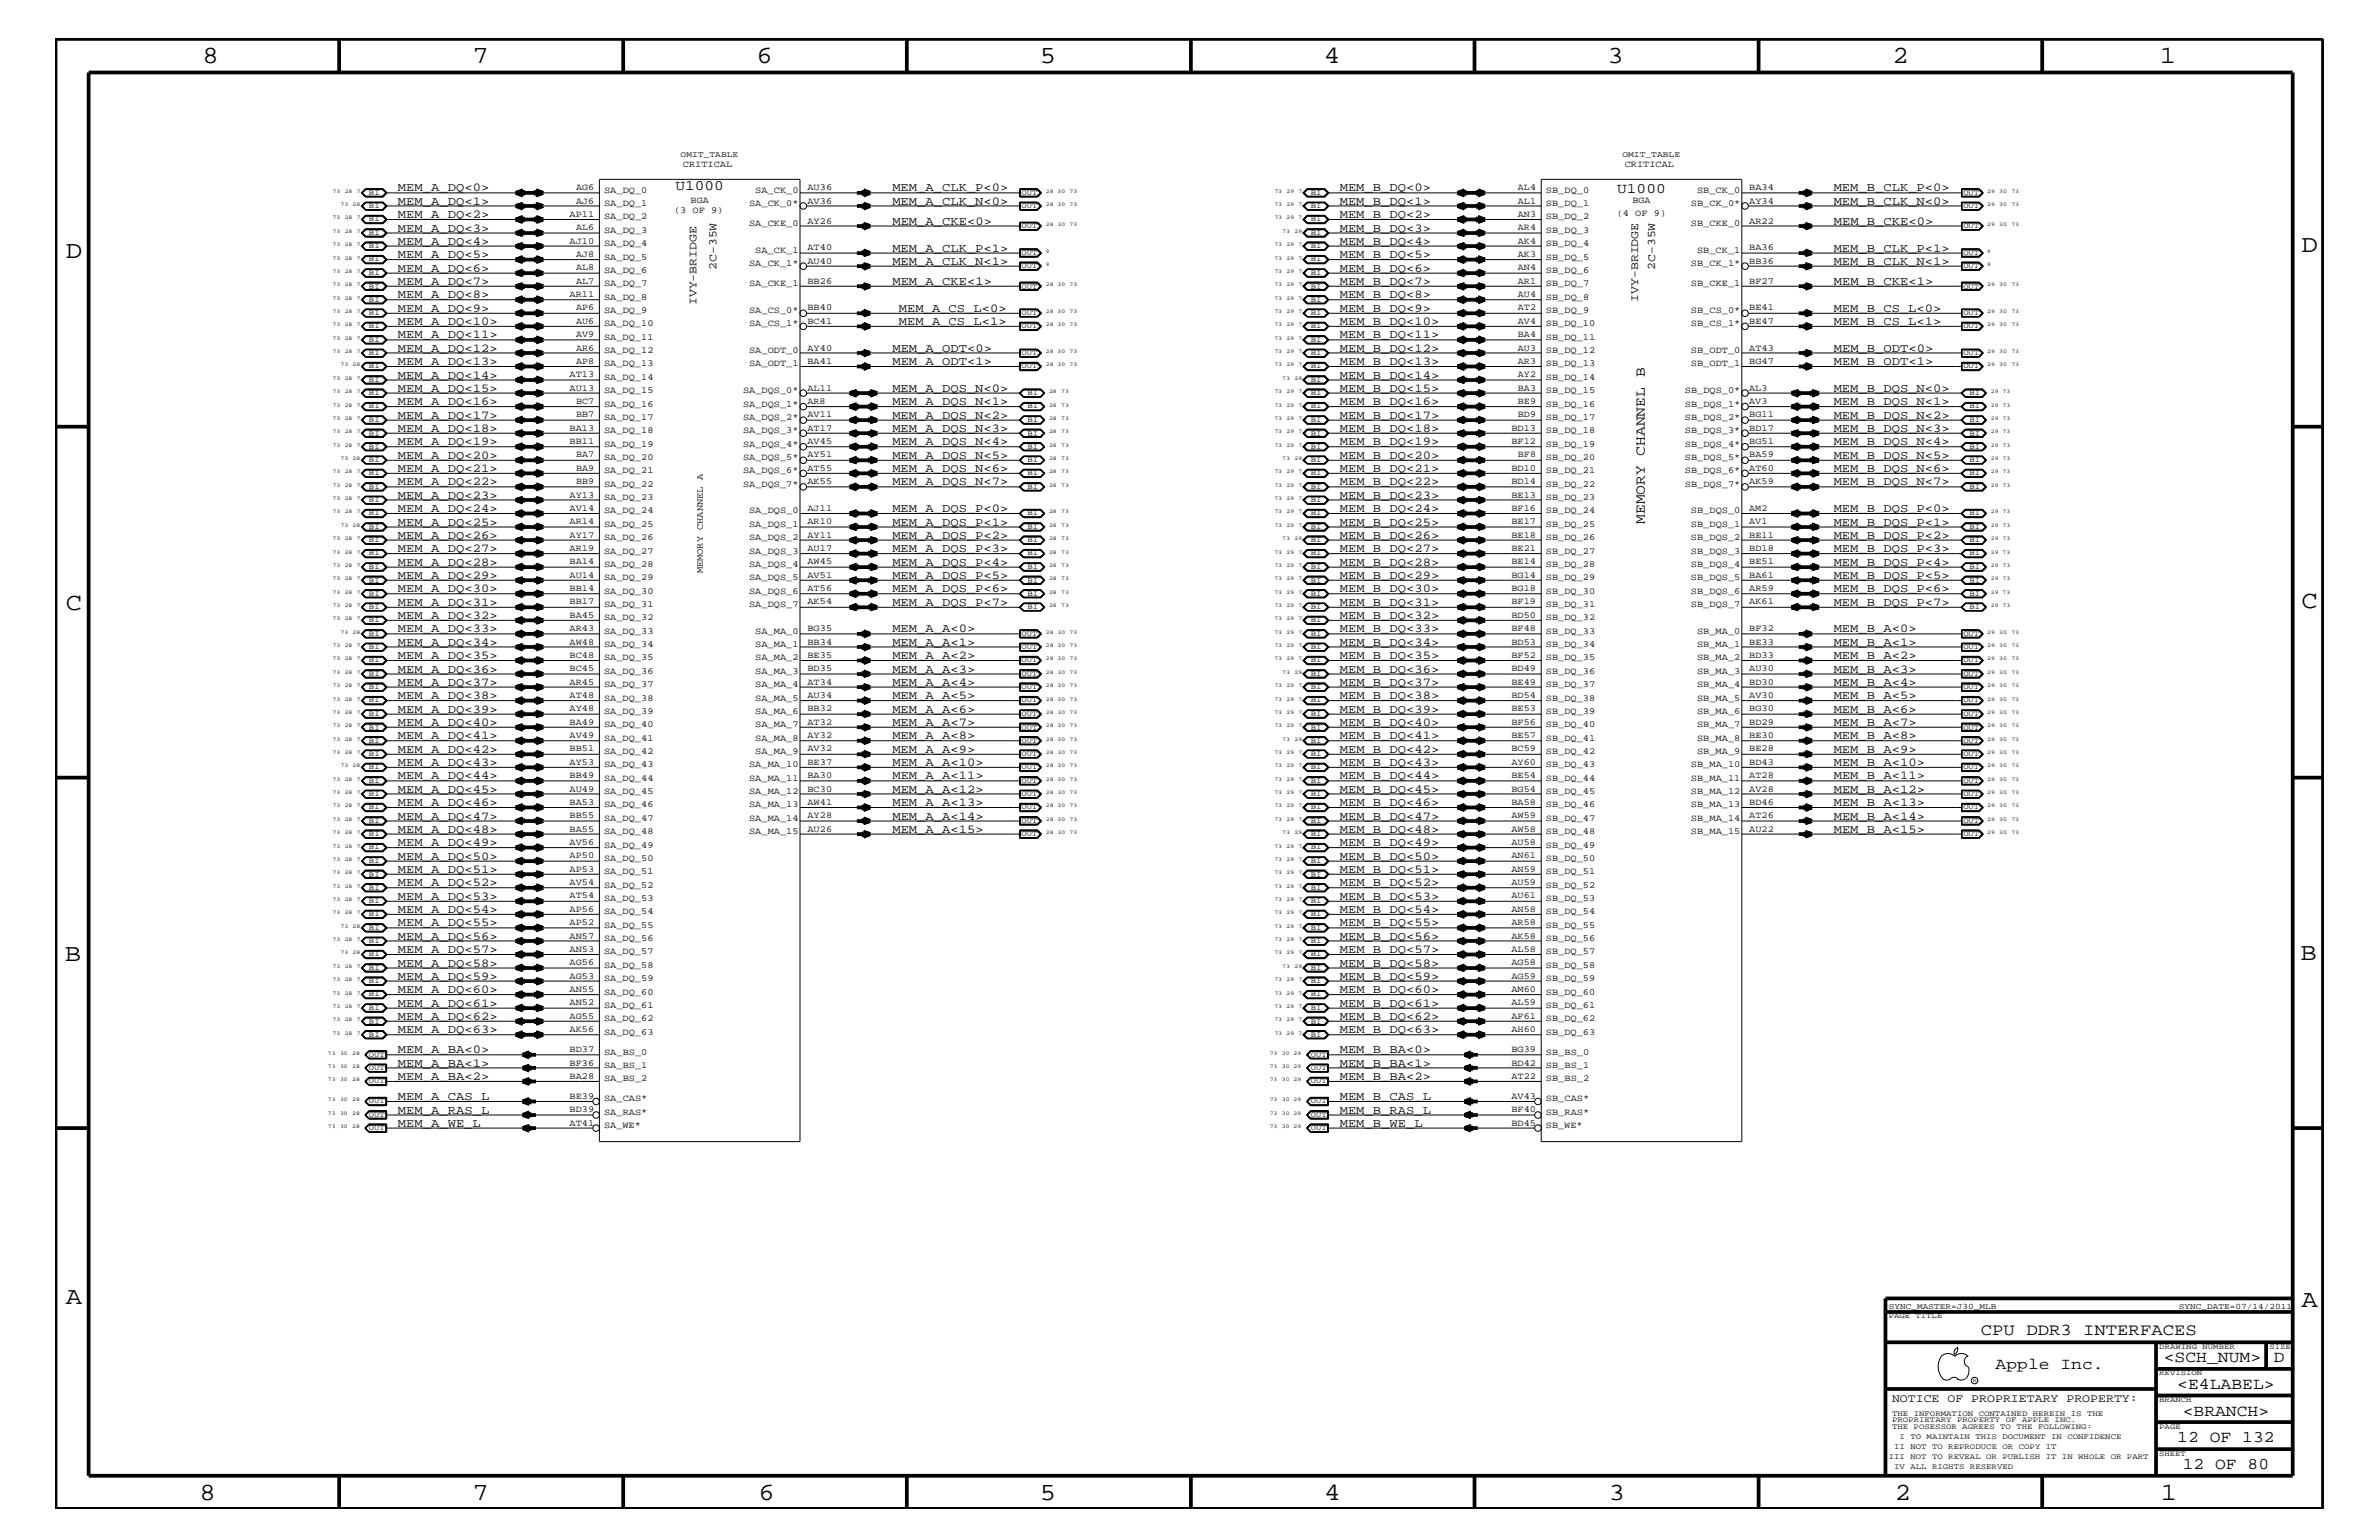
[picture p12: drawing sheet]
<svg xmlns="http://www.w3.org/2000/svg" width="432mm" height="279mm" viewBox="0 0 432 279" stroke-linecap="round" stroke-linejoin="round" font-family="sans-serif">
<defs><g id="words">
<g font-size="4.5">
<text x="36.7" y="11.5">8</text>
<text x="85.8" y="11.5">7</text>
<text x="137.3" y="11.5">6</text>
<text x="188.7" y="11.5">5</text>
<text x="240.3" y="11.5">4</text>
<text x="291.8" y="11.5">3</text>
<text x="343.5" y="11.5">2</text>
<text x="392" y="11.5">1</text>
<text x="11.9" y="46.8">D</text>
<text x="417.7" y="45.7">D</text>
<text x="11.9" y="110.6">C</text>
<text x="417.7" y="110.3">C</text>
<text x="11.8" y="174.3">B</text>
<text x="417.6" y="174.2">B</text>
<text x="11.9" y="236.7">A</text>
<text x="417.7" y="237.1">A</text>
<text x="36.2" y="272.1">8</text>
<text x="85.8" y="272.1">7</text>
<text x="137.7" y="272.1">6</text>
<text x="188.7" y="272.1">5</text>
<text x="240.4" y="272.1">4</text>
<text x="292" y="272.1">3</text>
<text x="343.9" y="272.1">2</text>
<text x="392.2" y="272.1">1</text>
</g>
<g font-size="3">
<text x="359.5" y="242.3">CPU DDR3 INTERFACES</text>
<text x="362.2" y="248.4">Apple Inc.</text>
<text x="392.7" y="247.1">&lt;SCH_NUM&gt;</text>
<text x="395.2" y="252">&lt;E4LABEL&gt;</text>
<text x="412.7" y="247.1">D</text>
<text x="396.2" y="256.8">&lt;BRANCH&gt;</text>
<text x="395.2" y="261.6">12 OF 132</text>
<text x="396.2" y="266.6">12 OF 80</text>
</g>
<g font-size="2.6">
<text x="122.6" y="34.4">U1000</text>
<text x="293.5" y="35">U1000</text>
<text x="298.5" y="95.1" transform="rotate(-90 298.5 95.1)">MEMORY CHANNEL B</text>
</g>
<g font-size="2.2">
<text x="72.2" y="34.7">MEM_A_DQ&lt;0&gt;</text>
<text x="162" y="34.7">MEM_A_CLK_P&lt;0&gt;</text>
<text x="243.2" y="34.7">MEM_B_DQ&lt;0&gt;</text>
<text x="332.8" y="34.7">MEM_B_CLK_P&lt;0&gt;</text>
<text x="72.2" y="37.2">MEM_A_DQ&lt;1&gt;</text>
<text x="72.2" y="39.6">MEM_A_DQ&lt;2&gt;</text>
<text x="162" y="37.2">MEM_A_CLK_N&lt;0&gt;</text>
<text x="162" y="40.8">MEM_A_CKE&lt;0&gt;</text>
<text x="243.2" y="37.2">MEM_B_DQ&lt;1&gt;</text>
<text x="243.2" y="39.6">MEM_B_DQ&lt;2&gt;</text>
<text x="332.8" y="40.8">MEM_B_CKE&lt;0&gt;</text>
<text x="332.8" y="37.2">MEM_B_CLK_N&lt;0&gt;</text>
<text x="72.2" y="44.4">MEM_A_DQ&lt;4&gt;</text>
<text x="72.2" y="46.8">MEM_A_DQ&lt;5&gt;</text>
<text x="72.2" y="42">MEM_A_DQ&lt;3&gt;</text>
<text x="162" y="45.7">MEM_A_CLK_P&lt;1&gt;</text>
<text x="243.2" y="42">MEM_B_DQ&lt;3&gt;</text>
<text x="243.2" y="46.8">MEM_B_DQ&lt;5&gt;</text>
<text x="243.2" y="44.4">MEM_B_DQ&lt;4&gt;</text>
<text x="332.8" y="45.7">MEM_B_CLK_P&lt;1&gt;</text>
<text x="72.2" y="49.3">MEM_A_DQ&lt;6&gt;</text>
<text x="72.2" y="51.7">MEM_A_DQ&lt;7&gt;</text>
<text x="162" y="48">MEM_A_CLK_N&lt;1&gt;</text>
<text x="162" y="51.7">MEM_A_CKE&lt;1&gt;</text>
<text x="243.2" y="49.3">MEM_B_DQ&lt;6&gt;</text>
<text x="243.2" y="51.7">MEM_B_DQ&lt;7&gt;</text>
<text x="332.8" y="48">MEM_B_CLK_N&lt;1&gt;</text>
<text x="332.8" y="51.7">MEM_B_CKE&lt;1&gt;</text>
<text x="72.2" y="54.1">MEM_A_DQ&lt;8&gt;</text>
<text x="72.2" y="59">MEM_A_DQ&lt;10&gt;</text>
<text x="72.2" y="56.6">MEM_A_DQ&lt;9&gt;</text>
<text x="163.2" y="56.6">MEM_A_CS_L&lt;0&gt;</text>
<text x="163.2" y="59">MEM_A_CS_L&lt;1&gt;</text>
<text x="243.2" y="56.6">MEM_B_DQ&lt;9&gt;</text>
<text x="243.2" y="54.1">MEM_B_DQ&lt;8&gt;</text>
<text x="243.2" y="59">MEM_B_DQ&lt;10&gt;</text>
<text x="332.8" y="56.6">MEM_B_CS_L&lt;0&gt;</text>
<text x="332.8" y="59">MEM_B_CS_L&lt;1&gt;</text>
<text x="72.2" y="63.9">MEM_A_DQ&lt;12&gt;</text>
<text x="72.2" y="61.4">MEM_A_DQ&lt;11&gt;</text>
<text x="162" y="63.9">MEM_A_ODT&lt;0&gt;</text>
<text x="243.2" y="61.4">MEM_B_DQ&lt;11&gt;</text>
<text x="243.2" y="63.9">MEM_B_DQ&lt;12&gt;</text>
<text x="332.8" y="63.9">MEM_B_ODT&lt;0&gt;</text>
<text x="72.2" y="71.1">MEM_A_DQ&lt;15&gt;</text>
<text x="72.2" y="68.7">MEM_A_DQ&lt;14&gt;</text>
<text x="72.2" y="66.2">MEM_A_DQ&lt;13&gt;</text>
<text x="162" y="66.2">MEM_A_ODT&lt;1&gt;</text>
<text x="162" y="71.1">MEM_A_DQS_N&lt;0&gt;</text>
<text x="243.2" y="66.2">MEM_B_DQ&lt;13&gt;</text>
<text x="243.2" y="68.7">MEM_B_DQ&lt;14&gt;</text>
<text x="243.2" y="71.1">MEM_B_DQ&lt;15&gt;</text>
<text x="332.8" y="66.2">MEM_B_ODT&lt;1&gt;</text>
<text x="332.8" y="71.1">MEM_B_DQS_N&lt;0&gt;</text>
<text x="72.2" y="73.5">MEM_A_DQ&lt;16&gt;</text>
<text x="72.2" y="76">MEM_A_DQ&lt;17&gt;</text>
<text x="162" y="73.5">MEM_A_DQS_N&lt;1&gt;</text>
<text x="162" y="76">MEM_A_DQS_N&lt;2&gt;</text>
<text x="243.2" y="73.5">MEM_B_DQ&lt;16&gt;</text>
<text x="243.2" y="76">MEM_B_DQ&lt;17&gt;</text>
<text x="332.8" y="73.5">MEM_B_DQS_N&lt;1&gt;</text>
<text x="332.8" y="76">MEM_B_DQS_N&lt;2&gt;</text>
<text x="72.2" y="78.3">MEM_A_DQ&lt;18&gt;</text>
<text x="72.2" y="83.3">MEM_A_DQ&lt;20&gt;</text>
<text x="72.2" y="80.8">MEM_A_DQ&lt;19&gt;</text>
<text x="162" y="78.3">MEM_A_DQS_N&lt;3&gt;</text>
<text x="162" y="80.8">MEM_A_DQS_N&lt;4&gt;</text>
<text x="162" y="83.3">MEM_A_DQS_N&lt;5&gt;</text>
<text x="243.2" y="78.3">MEM_B_DQ&lt;18&gt;</text>
<text x="243.2" y="80.8">MEM_B_DQ&lt;19&gt;</text>
<text x="243.2" y="83.3">MEM_B_DQ&lt;20&gt;</text>
<text x="332.8" y="78.3">MEM_B_DQS_N&lt;3&gt;</text>
<text x="332.8" y="80.8">MEM_B_DQS_N&lt;4&gt;</text>
<text x="332.8" y="83.3">MEM_B_DQS_N&lt;5&gt;</text>
<text x="72.2" y="85.6">MEM_A_DQ&lt;21&gt;</text>
<text x="72.2" y="88.1">MEM_A_DQ&lt;22&gt;</text>
<text x="162" y="85.6">MEM_A_DQS_N&lt;6&gt;</text>
<text x="162" y="88.1">MEM_A_DQS_N&lt;7&gt;</text>
<text x="243.2" y="88.1">MEM_B_DQ&lt;22&gt;</text>
<text x="243.2" y="85.6">MEM_B_DQ&lt;21&gt;</text>
<text x="332.8" y="85.6">MEM_B_DQS_N&lt;6&gt;</text>
<text x="332.8" y="88.1">MEM_B_DQS_N&lt;7&gt;</text>
<text x="72.2" y="90.5">MEM_A_DQ&lt;23&gt;</text>
<text x="72.2" y="95.4">MEM_A_DQ&lt;25&gt;</text>
<text x="72.2" y="92.9">MEM_A_DQ&lt;24&gt;</text>
<text x="162" y="95.4">MEM_A_DQS_P&lt;1&gt;</text>
<text x="162" y="92.9">MEM_A_DQS_P&lt;0&gt;</text>
<text x="243.2" y="90.5">MEM_B_DQ&lt;23&gt;</text>
<text x="243.2" y="95.4">MEM_B_DQ&lt;25&gt;</text>
<text x="243.2" y="92.9">MEM_B_DQ&lt;24&gt;</text>
<text x="332.8" y="92.9">MEM_B_DQS_P&lt;0&gt;</text>
<text x="332.8" y="95.4">MEM_B_DQS_P&lt;1&gt;</text>
<text x="72.2" y="100.2">MEM_A_DQ&lt;27&gt;</text>
<text x="72.2" y="97.7">MEM_A_DQ&lt;26&gt;</text>
<text x="162" y="97.7">MEM_A_DQS_P&lt;2&gt;</text>
<text x="162" y="100.2">MEM_A_DQS_P&lt;3&gt;</text>
<text x="243.2" y="100.2">MEM_B_DQ&lt;27&gt;</text>
<text x="243.2" y="97.7">MEM_B_DQ&lt;26&gt;</text>
<text x="332.8" y="97.7">MEM_B_DQS_P&lt;2&gt;</text>
<text x="332.8" y="100.2">MEM_B_DQS_P&lt;3&gt;</text>
<text x="72.2" y="102.6">MEM_A_DQ&lt;28&gt;</text>
<text x="72.2" y="107.5">MEM_A_DQ&lt;30&gt;</text>
<text x="72.2" y="105">MEM_A_DQ&lt;29&gt;</text>
<text x="162" y="102.6">MEM_A_DQS_P&lt;4&gt;</text>
<text x="162" y="107.5">MEM_A_DQS_P&lt;6&gt;</text>
<text x="162" y="105">MEM_A_DQS_P&lt;5&gt;</text>
<text x="243.2" y="102.6">MEM_B_DQ&lt;28&gt;</text>
<text x="243.2" y="105">MEM_B_DQ&lt;29&gt;</text>
<text x="243.2" y="107.5">MEM_B_DQ&lt;30&gt;</text>
<text x="332.8" y="102.6">MEM_B_DQS_P&lt;4&gt;</text>
<text x="332.8" y="105">MEM_B_DQS_P&lt;5&gt;</text>
<text x="332.8" y="107.5">MEM_B_DQS_P&lt;6&gt;</text>
<text x="72.2" y="112.3">MEM_A_DQ&lt;32&gt;</text>
<text x="72.2" y="109.9">MEM_A_DQ&lt;31&gt;</text>
<text x="162" y="109.9">MEM_A_DQS_P&lt;7&gt;</text>
<text x="243.2" y="112.3">MEM_B_DQ&lt;32&gt;</text>
<text x="243.2" y="109.9">MEM_B_DQ&lt;31&gt;</text>
<text x="332.8" y="109.9">MEM_B_DQS_P&lt;7&gt;</text>
<text x="72.2" y="114.8">MEM_A_DQ&lt;33&gt;</text>
<text x="72.2" y="119.6">MEM_A_DQ&lt;35&gt;</text>
<text x="72.2" y="117.2">MEM_A_DQ&lt;34&gt;</text>
<text x="162" y="114.8">MEM_A_A&lt;0&gt;</text>
<text x="162" y="117.2">MEM_A_A&lt;1&gt;</text>
<text x="162" y="119.6">MEM_A_A&lt;2&gt;</text>
<text x="243.2" y="114.8">MEM_B_DQ&lt;33&gt;</text>
<text x="243.2" y="119.6">MEM_B_DQ&lt;35&gt;</text>
<text x="243.2" y="117.2">MEM_B_DQ&lt;34&gt;</text>
<text x="332.8" y="114.8">MEM_B_A&lt;0&gt;</text>
<text x="332.8" y="117.2">MEM_B_A&lt;1&gt;</text>
<text x="332.8" y="119.6">MEM_B_A&lt;2&gt;</text>
<text x="72.2" y="122">MEM_A_DQ&lt;36&gt;</text>
<text x="72.2" y="124.4">MEM_A_DQ&lt;37&gt;</text>
<text x="162" y="122">MEM_A_A&lt;3&gt;</text>
<text x="162" y="124.4">MEM_A_A&lt;4&gt;</text>
<text x="243.2" y="122">MEM_B_DQ&lt;36&gt;</text>
<text x="243.2" y="124.4">MEM_B_DQ&lt;37&gt;</text>
<text x="332.8" y="122">MEM_B_A&lt;3&gt;</text>
<text x="332.8" y="124.4">MEM_B_A&lt;4&gt;</text>
<text x="72.2" y="126.9">MEM_A_DQ&lt;38&gt;</text>
<text x="72.2" y="131.7">MEM_A_DQ&lt;40&gt;</text>
<text x="72.2" y="129.3">MEM_A_DQ&lt;39&gt;</text>
<text x="162" y="126.9">MEM_A_A&lt;5&gt;</text>
<text x="162" y="129.3">MEM_A_A&lt;6&gt;</text>
<text x="162" y="131.7">MEM_A_A&lt;7&gt;</text>
<text x="243.2" y="131.7">MEM_B_DQ&lt;40&gt;</text>
<text x="243.2" y="126.9">MEM_B_DQ&lt;38&gt;</text>
<text x="243.2" y="129.3">MEM_B_DQ&lt;39&gt;</text>
<text x="332.8" y="126.9">MEM_B_A&lt;5&gt;</text>
<text x="332.8" y="129.3">MEM_B_A&lt;6&gt;</text>
<text x="332.8" y="131.7">MEM_B_A&lt;7&gt;</text>
<text x="72.2" y="134.1">MEM_A_DQ&lt;41&gt;</text>
<text x="72.2" y="136.6">MEM_A_DQ&lt;42&gt;</text>
<text x="162" y="134.1">MEM_A_A&lt;8&gt;</text>
<text x="162" y="136.6">MEM_A_A&lt;9&gt;</text>
<text x="243.2" y="136.6">MEM_B_DQ&lt;42&gt;</text>
<text x="243.2" y="134.1">MEM_B_DQ&lt;41&gt;</text>
<text x="332.8" y="134.1">MEM_B_A&lt;8&gt;</text>
<text x="332.8" y="136.6">MEM_B_A&lt;9&gt;</text>
<text x="72.2" y="139">MEM_A_DQ&lt;43&gt;</text>
<text x="72.2" y="141.4">MEM_A_DQ&lt;44&gt;</text>
<text x="72.2" y="143.9">MEM_A_DQ&lt;45&gt;</text>
<text x="162" y="139">MEM_A_A&lt;10&gt;</text>
<text x="162" y="141.4">MEM_A_A&lt;11&gt;</text>
<text x="162" y="143.9">MEM_A_A&lt;12&gt;</text>
<text x="243.2" y="143.9">MEM_B_DQ&lt;45&gt;</text>
<text x="243.2" y="139">MEM_B_DQ&lt;43&gt;</text>
<text x="243.2" y="141.4">MEM_B_DQ&lt;44&gt;</text>
<text x="332.8" y="139">MEM_B_A&lt;10&gt;</text>
<text x="332.8" y="141.4">MEM_B_A&lt;11&gt;</text>
<text x="332.8" y="143.9">MEM_B_A&lt;12&gt;</text>
<text x="72.2" y="146.2">MEM_A_DQ&lt;46&gt;</text>
<text x="72.2" y="148.7">MEM_A_DQ&lt;47&gt;</text>
<text x="162" y="146.2">MEM_A_A&lt;13&gt;</text>
<text x="162" y="148.7">MEM_A_A&lt;14&gt;</text>
<text x="243.2" y="148.7">MEM_B_DQ&lt;47&gt;</text>
<text x="243.2" y="146.2">MEM_B_DQ&lt;46&gt;</text>
<text x="332.8" y="146.2">MEM_B_A&lt;13&gt;</text>
<text x="332.8" y="148.7">MEM_B_A&lt;14&gt;</text>
<text x="72.2" y="151.1">MEM_A_DQ&lt;48&gt;</text>
<text x="72.2" y="153.5">MEM_A_DQ&lt;49&gt;</text>
<text x="72.2" y="156">MEM_A_DQ&lt;50&gt;</text>
<text x="162" y="151.1">MEM_A_A&lt;15&gt;</text>
<text x="243.2" y="156">MEM_B_DQ&lt;50&gt;</text>
<text x="243.2" y="151.1">MEM_B_DQ&lt;48&gt;</text>
<text x="243.2" y="153.5">MEM_B_DQ&lt;49&gt;</text>
<text x="332.8" y="151.1">MEM_B_A&lt;15&gt;</text>
<text x="72.2" y="158.4">MEM_A_DQ&lt;51&gt;</text>
<text x="72.2" y="160.8">MEM_A_DQ&lt;52&gt;</text>
<text x="243.2" y="160.8">MEM_B_DQ&lt;52&gt;</text>
<text x="243.2" y="158.4">MEM_B_DQ&lt;51&gt;</text>
<text x="72.2" y="163.3">MEM_A_DQ&lt;53&gt;</text>
<text x="72.2" y="165.6">MEM_A_DQ&lt;54&gt;</text>
<text x="243.2" y="163.3">MEM_B_DQ&lt;53&gt;</text>
<text x="243.2" y="165.6">MEM_B_DQ&lt;54&gt;</text>
<text x="72.2" y="168.1">MEM_A_DQ&lt;55&gt;</text>
<text x="72.2" y="170.5">MEM_A_DQ&lt;56&gt;</text>
<text x="72.2" y="172.9">MEM_A_DQ&lt;57&gt;</text>
<text x="243.2" y="172.9">MEM_B_DQ&lt;57&gt;</text>
<text x="243.2" y="168.1">MEM_B_DQ&lt;55&gt;</text>
<text x="243.2" y="170.5">MEM_B_DQ&lt;56&gt;</text>
<text x="72.2" y="175.4">MEM_A_DQ&lt;58&gt;</text>
<text x="72.2" y="177.7">MEM_A_DQ&lt;59&gt;</text>
<text x="243.2" y="175.4">MEM_B_DQ&lt;58&gt;</text>
<text x="243.2" y="177.7">MEM_B_DQ&lt;59&gt;</text>
<text x="72.2" y="180.2">MEM_A_DQ&lt;60&gt;</text>
<text x="72.2" y="182.7">MEM_A_DQ&lt;61&gt;</text>
<text x="72.2" y="185">MEM_A_DQ&lt;62&gt;</text>
<text x="243.2" y="185">MEM_B_DQ&lt;62&gt;</text>
<text x="243.2" y="180.2">MEM_B_DQ&lt;60&gt;</text>
<text x="243.2" y="182.7">MEM_B_DQ&lt;61&gt;</text>
<text x="72.2" y="187.5">MEM_A_DQ&lt;63&gt;</text>
<text x="72.2" y="191.1">MEM_A_BA&lt;0&gt;</text>
<text x="243.2" y="187.5">MEM_B_DQ&lt;63&gt;</text>
<text x="243.2" y="191.1">MEM_B_BA&lt;0&gt;</text>
<text x="72.2" y="195.9">MEM_A_BA&lt;2&gt;</text>
<text x="72.2" y="193.6">MEM_A_BA&lt;1&gt;</text>
<text x="243.2" y="193.6">MEM_B_BA&lt;1&gt;</text>
<text x="243.2" y="195.9">MEM_B_BA&lt;2&gt;</text>
<text x="72.2" y="199.6">MEM_A_CAS_L</text>
<text x="72.2" y="202">MEM_A_RAS_L</text>
<text x="243.2" y="199.6">MEM_B_CAS_L</text>
<text x="243.2" y="202">MEM_B_RAS_L</text>
<text x="72.2" y="204.4">MEM_A_WE_L</text>
<text x="243.2" y="204.4">MEM_B_WE_L</text>
</g>
<g font-size="2.1">
<text x="130" y="49" transform="rotate(-90 130 49)">2C-35W</text>
<text x="300.4" y="49" transform="rotate(-90 300.4 49)">2C-35W</text>
<text x="126.4" y="55.4" transform="rotate(-90 126.4 55.4)">IVY-BRIDGE</text>
<text x="297.3" y="54.8" transform="rotate(-90 297.3 54.8)">IVY-BRIDGE</text>
<text x="343.4" y="254.4">NOTICE OF PROPRIETARY PROPERTY:</text>
</g>
<g font-size="1.7">
<text x="104.6" y="34.5">AG6</text>
<text x="109.6" y="35">SA_DQ_0</text>
<text x="124" y="30.3">CRITICAL</text>
<text x="137.1" y="35">SA_CK_0</text>
<text x="146.6" y="34.5">AU36</text>
<text x="275.5" y="34.5">AL4</text>
<text x="280.6" y="35">SB_DQ_0</text>
<text x="294.9" y="30.3">CRITICAL</text>
<text x="308" y="35">SB_CK_0</text>
<text x="317.5" y="34.5">BA34</text>
<text x="103.4" y="39.3">AP11</text>
<text x="104.6" y="36.9">AJ6</text>
<text x="104.6" y="41.8">AL6</text>
<text x="109.6" y="39.8">SA_DQ_2</text>
<text x="109.6" y="37.4">SA_DQ_1</text>
<text x="122.3" y="38.6">(3 OF 9)</text>
<text x="125.3" y="36.8">BGA</text>
<text x="136" y="41">SA_CKE_0</text>
<text x="136" y="37.4">SA_CK_0*</text>
<text x="146.6" y="36.9">AV36</text>
<text x="146.6" y="40.6">AY26</text>
<text x="275.5" y="36.9">AL1</text>
<text x="275.5" y="39.3">AN3</text>
<text x="275.5" y="41.8">AR4</text>
<text x="280.6" y="39.8">SB_DQ_2</text>
<text x="280.6" y="37.4">SB_DQ_1</text>
<text x="293.5" y="39.2">(4 OF 9)</text>
<text x="296.3" y="36.8">BGA</text>
<text x="306.9" y="37.4">SB_CK_0*</text>
<text x="306.9" y="41">SB_CKE_0</text>
<text x="317.5" y="36.9">AY34</text>
<text x="317.5" y="40.6">AR22</text>
<text x="103.4" y="44.2">AJ10</text>
<text x="104.6" y="46.6">AJ8</text>
<text x="109.6" y="47.1">SA_DQ_5</text>
<text x="109.6" y="44.6">SA_DQ_4</text>
<text x="109.6" y="42.3">SA_DQ_3</text>
<text x="137.1" y="45.9">SA_CK_1</text>
<text x="146.6" y="45.4">AT40</text>
<text x="146.6" y="47.9">AU40</text>
<text x="275.5" y="44.2">AK4</text>
<text x="275.5" y="46.6">AK3</text>
<text x="280.6" y="44.6">SB_DQ_4</text>
<text x="280.6" y="47.1">SB_DQ_5</text>
<text x="280.6" y="42.3">SB_DQ_3</text>
<text x="308" y="45.9">SB_CK_1</text>
<text x="317.5" y="45.4">BA36</text>
<text x="317.5" y="47.9">BB36</text>
<text x="103.4" y="53.9">AR11</text>
<text x="104.6" y="49.1">AL8</text>
<text x="104.6" y="51.5">AL7</text>
<text x="109.6" y="51.9">SA_DQ_7</text>
<text x="109.6" y="49.6">SA_DQ_6</text>
<text x="136" y="51.9">SA_CKE_1</text>
<text x="136" y="48.3">SA_CK_1*</text>
<text x="146.6" y="51.5">BB26</text>
<text x="275.5" y="49.1">AN4</text>
<text x="275.5" y="51.5">AR1</text>
<text x="275.5" y="53.9">AU4</text>
<text x="280.6" y="51.9">SB_DQ_7</text>
<text x="280.6" y="49.6">SB_DQ_6</text>
<text x="306.9" y="51.9">SB_CKE_1</text>
<text x="306.9" y="48.3">SB_CK_1*</text>
<text x="317.5" y="51.5">BF27</text>
<text x="104.6" y="58.7">AU6</text>
<text x="104.6" y="56.3">AP6</text>
<text x="109.6" y="56.8">SA_DQ_9</text>
<text x="109.6" y="59.2">SA_DQ_10</text>
<text x="109.6" y="54.4">SA_DQ_8</text>
<text x="136" y="59.2">SA_CS_1*</text>
<text x="136" y="56.8">SA_CS_0*</text>
<text x="146.6" y="56.3">BB40</text>
<text x="146.6" y="58.7">BC41</text>
<text x="275.5" y="58.7">AV4</text>
<text x="275.5" y="56.3">AT2</text>
<text x="280.6" y="59.2">SB_DQ_10</text>
<text x="280.6" y="54.4">SB_DQ_8</text>
<text x="280.6" y="56.8">SB_DQ_9</text>
<text x="306.9" y="59.2">SB_CS_1*</text>
<text x="306.9" y="56.8">SB_CS_0*</text>
<text x="317.5" y="56.3">BE41</text>
<text x="317.5" y="58.7">BE47</text>
<text x="104.6" y="61.2">AV9</text>
<text x="104.6" y="63.6">AR6</text>
<text x="104.6" y="66">AP8</text>
<text x="109.6" y="61.7">SA_DQ_11</text>
<text x="109.6" y="64">SA_DQ_12</text>
<text x="136" y="64">SA_ODT_0</text>
<text x="146.6" y="63.6">AY40</text>
<text x="146.6" y="66">BA41</text>
<text x="275.5" y="61.2">BA4</text>
<text x="275.5" y="63.6">AU3</text>
<text x="275.5" y="66">AR3</text>
<text x="280.6" y="64">SB_DQ_12</text>
<text x="280.6" y="61.7">SB_DQ_11</text>
<text x="306.9" y="64">SB_ODT_0</text>
<text x="317.5" y="63.6">AT43</text>
<text x="317.5" y="66">BG47</text>
<text x="103.4" y="68.4">AT13</text>
<text x="103.4" y="70.9">AU13</text>
<text x="109.6" y="66.5">SA_DQ_13</text>
<text x="109.6" y="68.9">SA_DQ_14</text>
<text x="109.6" y="71.3">SA_DQ_15</text>
<text x="134.9" y="71.3">SA_DQS_0*</text>
<text x="136" y="66.5">SA_ODT_1</text>
<text x="146.6" y="70.9">AL11</text>
<text x="275.5" y="68.4">AY2</text>
<text x="275.5" y="70.9">BA3</text>
<text x="280.6" y="71.3">SB_DQ_15</text>
<text x="280.6" y="68.9">SB_DQ_14</text>
<text x="280.6" y="66.5">SB_DQ_13</text>
<text x="305.8" y="71.3">SB_DQS_0*</text>
<text x="306.9" y="66.5">SB_ODT_1</text>
<text x="317.5" y="70.9">AL3</text>
<text x="104.6" y="73.3">BC7</text>
<text x="104.6" y="75.7">BB7</text>
<text x="109.6" y="76.2">SA_DQ_17</text>
<text x="109.6" y="73.8">SA_DQ_16</text>
<text x="134.9" y="76.2">SA_DQS_2*</text>
<text x="134.9" y="73.8">SA_DQS_1*</text>
<text x="146.6" y="73.3">AR8</text>
<text x="146.6" y="75.7">AV11</text>
<text x="275.5" y="73.3">BE9</text>
<text x="275.5" y="75.7">BD9</text>
<text x="280.6" y="76.2">SB_DQ_17</text>
<text x="280.6" y="73.8">SB_DQ_16</text>
<text x="305.8" y="76.2">SB_DQS_2*</text>
<text x="305.8" y="73.8">SB_DQS_1*</text>
<text x="317.5" y="75.7">BG11</text>
<text x="317.5" y="73.3">AV3</text>
<text x="103.4" y="78.2">BA13</text>
<text x="103.4" y="80.5">BB11</text>
<text x="104.6" y="83">BA7</text>
<text x="109.6" y="81.1">SA_DQ_19</text>
<text x="109.6" y="83.5">SA_DQ_20</text>
<text x="109.6" y="78.6">SA_DQ_18</text>
<text x="134.9" y="83.5">SA_DQS_5*</text>
<text x="134.9" y="81.1">SA_DQS_4*</text>
<text x="134.9" y="78.6">SA_DQS_3*</text>
<text x="146.6" y="78.2">AT17</text>
<text x="146.6" y="80.5">AV45</text>
<text x="146.6" y="83">AY51</text>
<text x="274.3" y="78.2">BD13</text>
<text x="274.3" y="80.5">BF12</text>
<text x="275.5" y="83">BF8</text>
<text x="280.6" y="83.5">SB_DQ_20</text>
<text x="280.6" y="81.1">SB_DQ_19</text>
<text x="280.6" y="78.6">SB_DQ_18</text>
<text x="305.8" y="83.5">SB_DQS_5*</text>
<text x="305.8" y="81.1">SB_DQS_4*</text>
<text x="305.8" y="78.6">SB_DQS_3*</text>
<text x="317.5" y="78.2">BD17</text>
<text x="317.5" y="80.5">BG51</text>
<text x="317.5" y="83">BA59</text>
<text x="104.6" y="85.4">BA9</text>
<text x="104.6" y="87.8">BB9</text>
<text x="109.6" y="88.3">SA_DQ_22</text>
<text x="109.6" y="85.9">SA_DQ_21</text>
<text x="134.9" y="88.3">SA_DQS_7*</text>
<text x="134.9" y="85.9">SA_DQS_6*</text>
<text x="146.6" y="85.4">AT55</text>
<text x="146.6" y="87.8">AK55</text>
<text x="274.3" y="85.4">BD10</text>
<text x="274.3" y="87.8">BD14</text>
<text x="280.6" y="85.9">SB_DQ_21</text>
<text x="280.6" y="88.3">SB_DQ_22</text>
<text x="305.8" y="88.3">SB_DQS_7*</text>
<text x="305.8" y="85.9">SB_DQS_6*</text>
<text x="317.5" y="85.4">AT60</text>
<text x="317.5" y="87.8">AK59</text>
<text x="103.4" y="90.3">AY13</text>
<text x="103.4" y="92.7">AV14</text>
<text x="103.4" y="95.1">AR14</text>
<text x="109.6" y="93.2">SA_DQ_24</text>
<text x="109.6" y="95.6">SA_DQ_25</text>
<text x="109.6" y="90.7">SA_DQ_23</text>
<text x="136" y="93.2">SA_DQS_0</text>
<text x="136" y="95.6">SA_DQS_1</text>
<text x="146.6" y="92.7">AJ11</text>
<text x="146.6" y="95.1">AR10</text>
<text x="274.3" y="90.3">BE13</text>
<text x="274.3" y="92.7">BF16</text>
<text x="274.3" y="95.1">BE17</text>
<text x="280.6" y="93.2">SB_DQ_24</text>
<text x="280.6" y="95.6">SB_DQ_25</text>
<text x="280.6" y="90.7">SB_DQ_23</text>
<text x="306.9" y="95.6">SB_DQS_1</text>
<text x="306.9" y="93.2">SB_DQS_0</text>
<text x="317.5" y="92.7">AM2</text>
<text x="317.5" y="95.1">AV1</text>
<text x="103.4" y="97.6">AY17</text>
<text x="103.4" y="99.9">AR19</text>
<text x="109.6" y="98">SA_DQ_26</text>
<text x="109.6" y="100.4">SA_DQ_27</text>
<text x="136" y="100.4">SA_DQS_3</text>
<text x="136" y="98">SA_DQS_2</text>
<text x="146.6" y="97.6">AY11</text>
<text x="146.6" y="99.9">AU17</text>
<text x="274.3" y="97.6">BE18</text>
<text x="274.3" y="99.9">BE21</text>
<text x="280.6" y="98">SB_DQ_26</text>
<text x="280.6" y="100.4">SB_DQ_27</text>
<text x="306.9" y="100.4">SB_DQS_3</text>
<text x="306.9" y="98">SB_DQS_2</text>
<text x="317.5" y="97.6">BE11</text>
<text x="317.5" y="99.9">BD18</text>
<text x="103.4" y="102.4">BA14</text>
<text x="103.4" y="104.8">AU14</text>
<text x="103.4" y="107.2">BB14</text>
<text x="109.6" y="105.3">SA_DQ_29</text>
<text x="109.6" y="107.7">SA_DQ_30</text>
<text x="109.6" y="102.9">SA_DQ_28</text>
<text x="127.6" y="104" transform="rotate(-90 127.6 104)">MEMORY CHANNEL A</text>
<text x="136" y="105.3">SA_DQS_5</text>
<text x="136" y="107.7">SA_DQS_6</text>
<text x="136" y="102.9">SA_DQS_4</text>
<text x="146.6" y="102.4">AW45</text>
<text x="146.6" y="104.8">AV51</text>
<text x="146.6" y="107.2">AT56</text>
<text x="274.3" y="102.4">BE14</text>
<text x="274.3" y="104.8">BG14</text>
<text x="274.3" y="107.2">BG18</text>
<text x="280.6" y="107.7">SB_DQ_30</text>
<text x="280.6" y="105.3">SB_DQ_29</text>
<text x="280.6" y="102.9">SB_DQ_28</text>
<text x="306.9" y="107.7">SB_DQS_6</text>
<text x="306.9" y="105.3">SB_DQS_5</text>
<text x="306.9" y="102.9">SB_DQS_4</text>
<text x="317.5" y="102.4">BE51</text>
<text x="317.5" y="104.8">BA61</text>
<text x="317.5" y="107.2">AR59</text>
<text x="103.4" y="109.7">BB17</text>
<text x="103.4" y="112">BA45</text>
<text x="109.6" y="110.2">SA_DQ_31</text>
<text x="109.6" y="112.6">SA_DQ_32</text>
<text x="136" y="110.2">SA_DQS_7</text>
<text x="146.6" y="109.7">AK54</text>
<text x="274.3" y="109.7">BF19</text>
<text x="274.3" y="112">BD50</text>
<text x="280.6" y="110.2">SB_DQ_31</text>
<text x="280.6" y="112.6">SB_DQ_32</text>
<text x="306.9" y="110.2">SB_DQS_7</text>
<text x="317.5" y="109.7">AK61</text>
<text x="103.4" y="114.5">AR43</text>
<text x="103.4" y="117">AW48</text>
<text x="103.4" y="119.3">BC48</text>
<text x="109.6" y="117.4">SA_DQ_34</text>
<text x="109.6" y="119.8">SA_DQ_35</text>
<text x="109.6" y="115">SA_DQ_33</text>
<text x="137.1" y="119.8">SA_MA_2</text>
<text x="137.1" y="117.4">SA_MA_1</text>
<text x="137.1" y="115">SA_MA_0</text>
<text x="146.6" y="114.5">BG35</text>
<text x="146.6" y="117">BB34</text>
<text x="146.6" y="119.3">BE35</text>
<text x="274.3" y="114.5">BF48</text>
<text x="274.3" y="117">BD53</text>
<text x="274.3" y="119.3">BF52</text>
<text x="280.6" y="117.4">SB_DQ_34</text>
<text x="280.6" y="119.8">SB_DQ_35</text>
<text x="280.6" y="115">SB_DQ_33</text>
<text x="308" y="119.8">SB_MA_2</text>
<text x="308" y="117.4">SB_MA_1</text>
<text x="308" y="115">SB_MA_0</text>
<text x="317.5" y="114.5">BF32</text>
<text x="317.5" y="117">BE33</text>
<text x="317.5" y="119.3">BD33</text>
<text x="103.4" y="121.8">BC45</text>
<text x="103.4" y="124.2">AR45</text>
<text x="109.6" y="124.7">SA_DQ_37</text>
<text x="109.6" y="122.3">SA_DQ_36</text>
<text x="137.1" y="124.7">SA_MA_4</text>
<text x="137.1" y="122.3">SA_MA_3</text>
<text x="146.6" y="121.8">BD35</text>
<text x="146.6" y="124.2">AT34</text>
<text x="274.3" y="121.8">BD49</text>
<text x="274.3" y="124.2">BE49</text>
<text x="280.6" y="124.7">SB_DQ_37</text>
<text x="280.6" y="122.3">SB_DQ_36</text>
<text x="308" y="124.7">SB_MA_4</text>
<text x="308" y="122.3">SB_MA_3</text>
<text x="317.5" y="121.8">AU30</text>
<text x="317.5" y="124.2">BD30</text>
<text x="103.4" y="126.6">AT48</text>
<text x="103.4" y="129.1">AY48</text>
<text x="103.4" y="131.5">BA49</text>
<text x="109.6" y="129.6">SA_DQ_39</text>
<text x="109.6" y="131.9">SA_DQ_40</text>
<text x="109.6" y="127.1">SA_DQ_38</text>
<text x="137.1" y="131.9">SA_MA_7</text>
<text x="137.1" y="129.6">SA_MA_6</text>
<text x="137.1" y="127.1">SA_MA_5</text>
<text x="146.6" y="126.6">AU34</text>
<text x="146.6" y="129.1">BB32</text>
<text x="146.6" y="131.5">AT32</text>
<text x="274.3" y="126.6">BD54</text>
<text x="274.3" y="129.1">BE53</text>
<text x="274.3" y="131.5">BF56</text>
<text x="280.6" y="129.6">SB_DQ_39</text>
<text x="280.6" y="127.1">SB_DQ_38</text>
<text x="280.6" y="131.9">SB_DQ_40</text>
<text x="308" y="131.9">SB_MA_7</text>
<text x="308" y="129.6">SB_MA_6</text>
<text x="308" y="127.1">SB_MA_5</text>
<text x="317.5" y="126.6">AV30</text>
<text x="317.5" y="129.1">BG30</text>
<text x="317.5" y="131.5">BD29</text>
<text x="103.4" y="133.9">AV49</text>
<text x="103.4" y="136.3">BB51</text>
<text x="109.6" y="136.8">SA_DQ_42</text>
<text x="109.6" y="134.4">SA_DQ_41</text>
<text x="137.1" y="136.8">SA_MA_9</text>
<text x="137.1" y="134.4">SA_MA_8</text>
<text x="146.6" y="133.9">AY32</text>
<text x="146.6" y="136.3">AV32</text>
<text x="274.3" y="133.9">BE57</text>
<text x="274.3" y="136.3">BC59</text>
<text x="280.6" y="134.4">SB_DQ_41</text>
<text x="280.6" y="136.8">SB_DQ_42</text>
<text x="308" y="136.8">SB_MA_9</text>
<text x="308" y="134.4">SB_MA_8</text>
<text x="317.5" y="133.9">BE30</text>
<text x="317.5" y="136.3">BE28</text>
<text x="103.4" y="138.7">AY53</text>
<text x="103.4" y="141.2">BB49</text>
<text x="103.4" y="143.6">AU49</text>
<text x="109.6" y="141.7">SA_DQ_44</text>
<text x="109.6" y="139.2">SA_DQ_43</text>
<text x="136" y="141.7">SA_MA_11</text>
<text x="136" y="139.2">SA_MA_10</text>
<text x="146.6" y="138.7">BE37</text>
<text x="146.6" y="141.2">BA30</text>
<text x="146.6" y="143.6">BC30</text>
<text x="274.3" y="138.7">AY60</text>
<text x="274.3" y="141.2">BE54</text>
<text x="274.3" y="143.6">BG54</text>
<text x="280.6" y="141.7">SB_DQ_44</text>
<text x="280.6" y="139.2">SB_DQ_43</text>
<text x="306.9" y="141.7">SB_MA_11</text>
<text x="306.9" y="139.2">SB_MA_10</text>
<text x="317.5" y="138.7">BD43</text>
<text x="317.5" y="141.2">AT28</text>
<text x="317.5" y="143.6">AV28</text>
<text x="103.4" y="146">BA53</text>
<text x="103.4" y="148.4">BB55</text>
<text x="109.6" y="149">SA_DQ_47</text>
<text x="109.6" y="146.5">SA_DQ_46</text>
<text x="109.6" y="144">SA_DQ_45</text>
<text x="136" y="149">SA_MA_14</text>
<text x="136" y="144">SA_MA_12</text>
<text x="136" y="146.5">SA_MA_13</text>
<text x="146.6" y="146">AW41</text>
<text x="146.6" y="148.4">AY28</text>
<text x="274.3" y="146">BA58</text>
<text x="274.3" y="148.4">AW59</text>
<text x="280.6" y="146.5">SB_DQ_46</text>
<text x="280.6" y="144">SB_DQ_45</text>
<text x="280.6" y="149">SB_DQ_47</text>
<text x="306.9" y="149">SB_MA_14</text>
<text x="306.9" y="144">SB_MA_12</text>
<text x="306.9" y="146.5">SB_MA_13</text>
<text x="317.5" y="146">BD46</text>
<text x="317.5" y="148.4">AT26</text>
<text x="103.4" y="150.9">BA55</text>
<text x="103.4" y="153.3">AV56</text>
<text x="103.4" y="155.7">AP50</text>
<text x="109.6" y="153.8">SA_DQ_49</text>
<text x="109.6" y="151.3">SA_DQ_48</text>
<text x="136" y="151.3">SA_MA_15</text>
<text x="146.6" y="150.9">AU26</text>
<text x="274.3" y="150.9">AW58</text>
<text x="274.3" y="153.3">AU58</text>
<text x="274.3" y="155.7">AN61</text>
<text x="280.6" y="153.8">SB_DQ_49</text>
<text x="280.6" y="151.3">SB_DQ_48</text>
<text x="306.9" y="151.3">SB_MA_15</text>
<text x="317.5" y="150.9">AU22</text>
<text x="103.4" y="158.2">AP53</text>
<text x="103.4" y="160.6">AV54</text>
<text x="109.6" y="161.1">SA_DQ_52</text>
<text x="109.6" y="156.2">SA_DQ_50</text>
<text x="109.6" y="158.6">SA_DQ_51</text>
<text x="274.3" y="158.2">AN59</text>
<text x="274.3" y="160.6">AU59</text>
<text x="280.6" y="158.6">SB_DQ_51</text>
<text x="280.6" y="156.2">SB_DQ_50</text>
<text x="280.6" y="161.1">SB_DQ_52</text>
<text x="103.4" y="163">AT54</text>
<text x="103.4" y="165.4">AP56</text>
<text x="103.4" y="167.8">AP52</text>
<text x="109.6" y="165.9">SA_DQ_54</text>
<text x="109.6" y="163.5">SA_DQ_53</text>
<text x="274.3" y="163">AU61</text>
<text x="274.3" y="165.4">AN58</text>
<text x="274.3" y="167.8">AR58</text>
<text x="280.6" y="165.9">SB_DQ_54</text>
<text x="280.6" y="163.5">SB_DQ_53</text>
<text x="103.4" y="170.3">AN57</text>
<text x="103.4" y="172.7">AN53</text>
<text x="109.6" y="173.2">SA_DQ_57</text>
<text x="109.6" y="170.7">SA_DQ_56</text>
<text x="109.6" y="168.3">SA_DQ_55</text>
<text x="274.3" y="170.3">AK58</text>
<text x="274.3" y="172.7">AL58</text>
<text x="280.6" y="170.7">SB_DQ_56</text>
<text x="280.6" y="168.3">SB_DQ_55</text>
<text x="280.6" y="173.2">SB_DQ_57</text>
<text x="103.4" y="175.1">AG56</text>
<text x="103.4" y="177.6">AG53</text>
<text x="103.4" y="179.9">AN55</text>
<text x="109.6" y="178">SA_DQ_59</text>
<text x="109.6" y="175.6">SA_DQ_58</text>
<text x="274.3" y="175.1">AG58</text>
<text x="274.3" y="177.6">AG59</text>
<text x="274.3" y="179.9">AM60</text>
<text x="280.6" y="178">SB_DQ_59</text>
<text x="280.6" y="175.6">SB_DQ_58</text>
<text x="103.4" y="182.4">AN52</text>
<text x="103.4" y="184.9">AG55</text>
<text x="109.6" y="185.3">SA_DQ_62</text>
<text x="109.6" y="182.9">SA_DQ_61</text>
<text x="109.6" y="180.5">SA_DQ_60</text>
<text x="274.3" y="182.4">AL59</text>
<text x="274.3" y="184.9">AF61</text>
<text x="280.6" y="182.9">SB_DQ_61</text>
<text x="280.6" y="180.5">SB_DQ_60</text>
<text x="280.6" y="185.3">SB_DQ_62</text>
<text x="103.4" y="190.9">BD37</text>
<text x="103.4" y="187.2">AK56</text>
<text x="109.6" y="191.4">SA_BS_0</text>
<text x="109.6" y="187.7">SA_DQ_63</text>
<text x="274.3" y="190.9">BG39</text>
<text x="274.3" y="187.2">AH60</text>
<text x="280.6" y="191.4">SB_BS_0</text>
<text x="280.6" y="187.7">SB_DQ_63</text>
<text x="103.4" y="193.3">BF36</text>
<text x="103.4" y="195.7">BA28</text>
<text x="109.6" y="193.7">SA_BS_1</text>
<text x="109.6" y="196.2">SA_BS_2</text>
<text x="274.3" y="193.3">BD42</text>
<text x="274.3" y="195.7">AT22</text>
<text x="280.6" y="196.2">SB_BS_2</text>
<text x="280.6" y="193.7">SB_BS_1</text>
<text x="103.4" y="199.3">BE39</text>
<text x="103.4" y="201.8">BD39</text>
<text x="109.6" y="202.3">SA_RAS*</text>
<text x="109.6" y="199.8">SA_CAS*</text>
<text x="274.3" y="199.3">AV43</text>
<text x="274.3" y="201.8">BF40</text>
<text x="280.6" y="202.3">SB_RAS*</text>
<text x="280.6" y="199.8">SB_CAS*</text>
<text x="103.4" y="204.2">AT41</text>
<text x="109.6" y="204.7">SA_WE*</text>
<text x="274.3" y="204.2">BD45</text>
<text x="280.6" y="204.7">SB_WE*</text>
</g>
<g font-size="1.5">
<text x="123.5" y="28.6">OMIT_TABLE</text>
<text x="294.5" y="28.6">OMIT_TABLE</text>
<text x="342.8" y="237.4">SYNC_MASTER=J30_MLB</text>
<text x="395.5" y="237.4">SYNC_DATE=07/14/2011</text>
</g>
<g font-size="1.4">
<text x="67" y="35.3">BI</text>
<text x="185.4" y="35.3">OUT</text>
<text x="237.9" y="35.3">BI</text>
<text x="356.4" y="35.3">OUT</text>
<text x="67" y="37.8">BI</text>
<text x="67" y="40.2">BI</text>
<text x="185.4" y="37.8">OUT</text>
<text x="185.4" y="41.4">OUT</text>
<text x="237.9" y="37.8">BI</text>
<text x="237.9" y="40.2">BI</text>
<text x="356.4" y="37.8">OUT</text>
<text x="356.4" y="41.4">OUT</text>
<text x="67" y="42.6">BI</text>
<text x="67" y="45.1">BI</text>
<text x="67" y="47.4">BI</text>
<text x="185.4" y="46.3">OUT</text>
<text x="237.9" y="42.6">BI</text>
<text x="237.9" y="45.1">BI</text>
<text x="237.9" y="47.4">BI</text>
<text x="356.4" y="46.3">OUT</text>
<text x="67" y="49.9">BI</text>
<text x="67" y="52.4">BI</text>
<text x="185.4" y="48.7">OUT</text>
<text x="185.4" y="52.4">OUT</text>
<text x="237.9" y="49.9">BI</text>
<text x="237.9" y="52.4">BI</text>
<text x="356.4" y="48.7">OUT</text>
<text x="356.4" y="52.4">OUT</text>
<text x="67" y="54.7">BI</text>
<text x="67" y="57.2">BI</text>
<text x="67" y="59.5">BI</text>
<text x="185.4" y="57.2">OUT</text>
<text x="185.4" y="59.5">OUT</text>
<text x="237.9" y="54.7">BI</text>
<text x="237.9" y="57.2">BI</text>
<text x="237.9" y="59.5">BI</text>
<text x="356.4" y="57.2">OUT</text>
<text x="356.4" y="59.5">OUT</text>
<text x="67" y="62">BI</text>
<text x="67" y="64.5">BI</text>
<text x="185.4" y="64.5">OUT</text>
<text x="237.9" y="62">BI</text>
<text x="237.9" y="64.5">BI</text>
<text x="356.4" y="64.5">OUT</text>
<text x="67" y="66.8">BI</text>
<text x="67" y="71.7">BI</text>
<text x="67" y="69.3">BI</text>
<text x="185.4" y="66.8">OUT</text>
<text x="186.5" y="71.7">BI</text>
<text x="237.9" y="66.8">BI</text>
<text x="237.9" y="69.3">BI</text>
<text x="237.9" y="71.7">BI</text>
<text x="356.4" y="66.8">OUT</text>
<text x="357.5" y="71.7">BI</text>
<text x="67" y="74.1">BI</text>
<text x="67" y="76.6">BI</text>
<text x="186.5" y="74.1">BI</text>
<text x="186.5" y="76.6">BI</text>
<text x="237.9" y="74.1">BI</text>
<text x="237.9" y="76.6">BI</text>
<text x="357.5" y="74.1">BI</text>
<text x="357.5" y="76.6">BI</text>
<text x="67" y="79">BI</text>
<text x="67" y="81.4">BI</text>
<text x="67" y="83.8">BI</text>
<text x="186.5" y="79">BI</text>
<text x="186.5" y="81.4">BI</text>
<text x="186.5" y="83.8">BI</text>
<text x="237.9" y="79">BI</text>
<text x="237.9" y="81.4">BI</text>
<text x="237.9" y="83.8">BI</text>
<text x="357.5" y="79">BI</text>
<text x="357.5" y="81.4">BI</text>
<text x="357.5" y="83.8">BI</text>
<text x="67" y="86.2">BI</text>
<text x="67" y="88.7">BI</text>
<text x="186.5" y="86.2">BI</text>
<text x="186.5" y="88.7">BI</text>
<text x="237.9" y="86.2">BI</text>
<text x="237.9" y="88.7">BI</text>
<text x="357.5" y="86.2">BI</text>
<text x="357.5" y="88.7">BI</text>
<text x="67" y="91.1">BI</text>
<text x="67" y="93.5">BI</text>
<text x="67" y="96">BI</text>
<text x="186.5" y="93.5">BI</text>
<text x="186.5" y="96">BI</text>
<text x="237.9" y="91.1">BI</text>
<text x="237.9" y="93.5">BI</text>
<text x="237.9" y="96">BI</text>
<text x="357.5" y="93.5">BI</text>
<text x="357.5" y="96">BI</text>
<text x="67" y="98.4">BI</text>
<text x="67" y="100.8">BI</text>
<text x="186.5" y="98.4">BI</text>
<text x="186.5" y="100.8">BI</text>
<text x="237.9" y="98.4">BI</text>
<text x="237.9" y="100.8">BI</text>
<text x="357.5" y="98.4">BI</text>
<text x="357.5" y="100.8">BI</text>
<text x="67" y="103.2">BI</text>
<text x="67" y="105.7">BI</text>
<text x="186.5" y="103.2">BI</text>
<text x="186.5" y="105.7">BI</text>
<text x="237.9" y="103.2">BI</text>
<text x="237.9" y="105.7">BI</text>
<text x="357.5" y="103.2">BI</text>
<text x="357.5" y="105.7">BI</text>
<text x="67" y="110.5">BI</text>
<text x="67" y="108.1">BI</text>
<text x="67" y="112.9">BI</text>
<text x="186.5" y="108.1">BI</text>
<text x="186.5" y="110.5">BI</text>
<text x="237.9" y="108.1">BI</text>
<text x="237.9" y="110.5">BI</text>
<text x="237.9" y="112.9">BI</text>
<text x="357.5" y="108.1">BI</text>
<text x="357.5" y="110.5">BI</text>
<text x="67" y="115.3">BI</text>
<text x="67" y="117.8">BI</text>
<text x="185.4" y="115.3">OUT</text>
<text x="185.4" y="117.8">OUT</text>
<text x="237.9" y="115.3">BI</text>
<text x="237.9" y="117.8">BI</text>
<text x="356.4" y="115.3">OUT</text>
<text x="356.4" y="117.8">OUT</text>
<text x="67" y="120.2">BI</text>
<text x="67" y="122.6">BI</text>
<text x="67" y="125.1">BI</text>
<text x="185.4" y="120.2">OUT</text>
<text x="185.4" y="122.6">OUT</text>
<text x="185.4" y="125.1">OUT</text>
<text x="237.9" y="120.2">BI</text>
<text x="237.9" y="122.6">BI</text>
<text x="237.9" y="125.1">BI</text>
<text x="356.4" y="120.2">OUT</text>
<text x="356.4" y="122.6">OUT</text>
<text x="356.4" y="125.1">OUT</text>
<text x="67" y="129.9">BI</text>
<text x="67" y="127.5">BI</text>
<text x="185.4" y="127.5">OUT</text>
<text x="185.4" y="129.9">OUT</text>
<text x="237.9" y="127.5">BI</text>
<text x="237.9" y="129.9">BI</text>
<text x="356.4" y="127.5">OUT</text>
<text x="356.4" y="129.9">OUT</text>
<text x="67" y="132.4">BI</text>
<text x="67" y="134.7">BI</text>
<text x="67" y="137.2">BI</text>
<text x="185.4" y="132.4">OUT</text>
<text x="185.4" y="134.7">OUT</text>
<text x="185.4" y="137.2">OUT</text>
<text x="237.9" y="132.4">BI</text>
<text x="237.9" y="134.7">BI</text>
<text x="237.9" y="137.2">BI</text>
<text x="356.4" y="132.4">OUT</text>
<text x="356.4" y="134.7">OUT</text>
<text x="356.4" y="137.2">OUT</text>
<text x="67" y="139.6">BI</text>
<text x="67" y="142">BI</text>
<text x="185.4" y="139.6">OUT</text>
<text x="185.4" y="142">OUT</text>
<text x="237.9" y="139.6">BI</text>
<text x="237.9" y="142">BI</text>
<text x="356.4" y="139.6">OUT</text>
<text x="356.4" y="142">OUT</text>
<text x="67" y="144.5">BI</text>
<text x="67" y="149.3">BI</text>
<text x="67" y="146.8">BI</text>
<text x="185.4" y="144.5">OUT</text>
<text x="185.4" y="146.8">OUT</text>
<text x="185.4" y="149.3">OUT</text>
<text x="237.9" y="144.5">BI</text>
<text x="237.9" y="146.8">BI</text>
<text x="237.9" y="149.3">BI</text>
<text x="356.4" y="144.5">OUT</text>
<text x="356.4" y="146.8">OUT</text>
<text x="356.4" y="149.3">OUT</text>
<text x="67" y="151.8">BI</text>
<text x="67" y="154.1">BI</text>
<text x="185.4" y="151.8">OUT</text>
<text x="237.9" y="151.8">BI</text>
<text x="237.9" y="154.1">BI</text>
<text x="356.4" y="151.8">OUT</text>
<text x="67" y="156.6">BI</text>
<text x="67" y="159">BI</text>
<text x="67" y="161.4">BI</text>
<text x="237.9" y="156.6">BI</text>
<text x="237.9" y="159">BI</text>
<text x="237.9" y="161.4">BI</text>
<text x="67" y="163.9">BI</text>
<text x="67" y="166.2">BI</text>
<text x="237.9" y="163.9">BI</text>
<text x="237.9" y="166.2">BI</text>
<text x="67" y="168.7">BI</text>
<text x="67" y="171.1">BI</text>
<text x="67" y="173.5">BI</text>
<text x="237.9" y="168.7">BI</text>
<text x="237.9" y="171.1">BI</text>
<text x="237.9" y="173.5">BI</text>
<text x="67" y="176">BI</text>
<text x="67" y="178.4">BI</text>
<text x="237.9" y="176">BI</text>
<text x="237.9" y="178.4">BI</text>
<text x="67" y="180.8">BI</text>
<text x="67" y="183.2">BI</text>
<text x="67" y="185.7">BI</text>
<text x="237.9" y="180.8">BI</text>
<text x="237.9" y="183.2">BI</text>
<text x="237.9" y="185.7">BI</text>
<text x="67" y="188.1">BI</text>
<text x="67" y="191.7">OUT</text>
<text x="237.9" y="188.1">BI</text>
<text x="237.9" y="191.7">OUT</text>
<text x="67" y="194.2">OUT</text>
<text x="67" y="196.5">OUT</text>
<text x="237.9" y="194.2">OUT</text>
<text x="237.9" y="196.5">OUT</text>
<text x="67" y="200.2">OUT</text>
<text x="67" y="202.6">OUT</text>
<text x="237.9" y="200.2">OUT</text>
<text x="237.9" y="202.6">OUT</text>
<text x="67" y="205.1">OUT</text>
<text x="237.9" y="205.1">OUT</text>
<text x="342.8" y="239.2">PAGE TITLE</text>
<text x="391.9" y="244.7">DRAWING NUMBER</text>
<text x="411.9" y="244.7">SIZE</text>
<text x="391.9" y="249.5">REVISION</text>
<text x="343.4" y="256.8">THE INFORMATION CONTAINED HEREIN IS THE</text>
<text x="391.9" y="254.4">BRANCH</text>
<text x="343.4" y="258">PROPRIETARY PROPERTY OF APPLE INC.</text>
<text x="343.4" y="259.3">THE POSESSOR AGREES TO THE FOLLOWING:</text>
<text x="343.8" y="262.9">II NOT TO REPRODUCE OR COPY IT</text>
<text x="344.8" y="261.1">I TO MAINTAIN THIS DOCUMENT IN CONFIDENCE</text>
<text x="391.9" y="259.3">PAGE</text>
<text x="342.8" y="264.7">III NOT TO REVEAL OR PUBLISH IT IN WHOLE OR PART</text>
<text x="343.8" y="266.6">IV ALL RIGHTS RESERVED</text>
<text x="391.9" y="264.1">SHEET</text>
</g>
<g font-size="1">
<text x="60.4" y="35">73</text>
<text x="62.6" y="35">28</text>
<text x="64.8" y="35">7</text>
<text x="189.8" y="35">28 30</text>
<text x="194.1" y="35">73</text>
<text x="231.3" y="35">73</text>
<text x="233.5" y="35">29</text>
<text x="235.7" y="35">7</text>
<text x="360.7" y="35">29</text>
<text x="362.9" y="35">30</text>
<text x="365.1" y="35">73</text>
<text x="60.4" y="39.8">73</text>
<text x="61.8" y="37.4">73</text>
<text x="62.6" y="39.8">28</text>
<text x="64" y="37.4">28</text>
<text x="64.8" y="39.8">7</text>
<text x="189.8" y="37.4">28 30</text>
<text x="189.8" y="41">28 30</text>
<text x="194.1" y="37.4">73</text>
<text x="194.1" y="41">73</text>
<text x="231.3" y="37.4">73</text>
<text x="231.3" y="39.8">73</text>
<text x="233.5" y="37.4">29</text>
<text x="233.5" y="39.8">29</text>
<text x="235.7" y="37.4">7</text>
<text x="235.7" y="39.8">7</text>
<text x="360.7" y="37.4">29</text>
<text x="360.7" y="41">29</text>
<text x="362.9" y="37.4">30</text>
<text x="362.9" y="41">30</text>
<text x="365.1" y="37.4">73</text>
<text x="365.1" y="41">73</text>
<text x="60.4" y="42.3">73</text>
<text x="60.4" y="44.6">73</text>
<text x="60.4" y="47.1">73</text>
<text x="62.6" y="42.3">28</text>
<text x="62.6" y="44.6">28</text>
<text x="62.6" y="47.1">28</text>
<text x="64.8" y="42.3">7</text>
<text x="64.8" y="44.6">7</text>
<text x="64.8" y="47.1">7</text>
<text x="189.8" y="45.9">9</text>
<text x="231.3" y="44.6">73</text>
<text x="231.3" y="47.1">73</text>
<text x="232.7" y="42.3">73</text>
<text x="233.5" y="44.6">29</text>
<text x="233.5" y="47.1">29</text>
<text x="234.9" y="42.3">29</text>
<text x="235.7" y="44.6">7</text>
<text x="235.7" y="47.1">7</text>
<text x="360.7" y="45.9">9</text>
<text x="60.4" y="49.6">73</text>
<text x="60.4" y="51.9">73</text>
<text x="62.6" y="49.6">28</text>
<text x="62.6" y="51.9">28</text>
<text x="64.8" y="49.6">7</text>
<text x="64.8" y="51.9">7</text>
<text x="189.8" y="48.3">9</text>
<text x="189.8" y="51.9">28 30</text>
<text x="194.1" y="51.9">73</text>
<text x="231.3" y="49.6">73</text>
<text x="231.3" y="51.9">73</text>
<text x="233.5" y="49.6">29</text>
<text x="233.5" y="51.9">29</text>
<text x="235.7" y="49.6">7</text>
<text x="235.7" y="51.9">7</text>
<text x="360.7" y="48.3">9</text>
<text x="360.7" y="51.9">29</text>
<text x="362.9" y="51.9">30</text>
<text x="365.1" y="51.9">73</text>
<text x="60.4" y="54.4">73</text>
<text x="60.4" y="56.8">73</text>
<text x="60.4" y="59.2">73</text>
<text x="62.6" y="54.4">28</text>
<text x="62.6" y="56.8">28</text>
<text x="62.6" y="59.2">28</text>
<text x="64.8" y="54.4">7</text>
<text x="64.8" y="56.8">7</text>
<text x="64.8" y="59.2">7</text>
<text x="189.8" y="56.8">28 30</text>
<text x="189.8" y="59.2">28 30</text>
<text x="194.1" y="56.8">73</text>
<text x="194.1" y="59.2">73</text>
<text x="231.3" y="54.4">73</text>
<text x="231.3" y="56.8">73</text>
<text x="231.3" y="59.2">73</text>
<text x="233.5" y="54.4">29</text>
<text x="233.5" y="56.8">29</text>
<text x="233.5" y="59.2">29</text>
<text x="235.7" y="54.4">7</text>
<text x="235.7" y="56.8">7</text>
<text x="235.7" y="59.2">7</text>
<text x="360.7" y="56.8">29</text>
<text x="360.7" y="59.2">29</text>
<text x="362.9" y="56.8">30</text>
<text x="362.9" y="59.2">30</text>
<text x="365.1" y="56.8">73</text>
<text x="365.1" y="59.2">73</text>
<text x="60.4" y="61.7">73</text>
<text x="60.4" y="64">73</text>
<text x="62.6" y="61.7">28</text>
<text x="62.6" y="64">28</text>
<text x="64.8" y="61.7">7</text>
<text x="64.8" y="64">7</text>
<text x="189.8" y="64">28 30</text>
<text x="194.1" y="64">73</text>
<text x="231.3" y="61.7">73</text>
<text x="231.3" y="64">73</text>
<text x="233.5" y="61.7">29</text>
<text x="233.5" y="64">29</text>
<text x="235.7" y="61.7">7</text>
<text x="235.7" y="64">7</text>
<text x="360.7" y="64">29</text>
<text x="362.9" y="64">30</text>
<text x="365.1" y="64">73</text>
<text x="60.4" y="71.3">73</text>
<text x="60.4" y="68.9">73</text>
<text x="61.8" y="66.5">73</text>
<text x="62.6" y="71.3">28</text>
<text x="62.6" y="68.9">28</text>
<text x="64" y="66.5">28</text>
<text x="64.8" y="71.3">7</text>
<text x="64.8" y="68.9">7</text>
<text x="189.8" y="66.5">28 30</text>
<text x="190.4" y="71.3">28</text>
<text x="192.6" y="71.3">73</text>
<text x="194.1" y="66.5">73</text>
<text x="231.3" y="66.5">73</text>
<text x="231.3" y="71.3">73</text>
<text x="232.7" y="68.9">73</text>
<text x="233.5" y="66.5">29</text>
<text x="233.5" y="71.3">29</text>
<text x="234.9" y="68.9">29</text>
<text x="235.7" y="66.5">7</text>
<text x="235.7" y="71.3">7</text>
<text x="360.7" y="66.5">29</text>
<text x="361.4" y="71.3">29 73</text>
<text x="362.9" y="66.5">30</text>
<text x="365.1" y="66.5">73</text>
<text x="60.4" y="73.8">73</text>
<text x="60.4" y="76.2">73</text>
<text x="62.6" y="73.8">28</text>
<text x="62.6" y="76.2">28</text>
<text x="64.8" y="73.8">7</text>
<text x="64.8" y="76.2">7</text>
<text x="190.4" y="73.8">28</text>
<text x="190.4" y="76.2">28</text>
<text x="192.6" y="73.8">73</text>
<text x="192.6" y="76.2">73</text>
<text x="231.3" y="73.8">73</text>
<text x="231.3" y="76.2">73</text>
<text x="233.5" y="73.8">29</text>
<text x="233.5" y="76.2">29</text>
<text x="235.7" y="73.8">7</text>
<text x="235.7" y="76.2">7</text>
<text x="361.4" y="73.8">29 73</text>
<text x="361.4" y="76.2">29 73</text>
<text x="60.4" y="78.6">73</text>
<text x="60.4" y="81.1">73</text>
<text x="61.8" y="83.5">73</text>
<text x="62.6" y="78.6">28</text>
<text x="62.6" y="81.1">28</text>
<text x="64" y="83.5">28</text>
<text x="64.8" y="78.6">7</text>
<text x="64.8" y="81.1">7</text>
<text x="190.4" y="78.6">28</text>
<text x="190.4" y="81.1">28</text>
<text x="190.4" y="83.5">28</text>
<text x="192.6" y="78.6">73</text>
<text x="192.6" y="81.1">73</text>
<text x="192.6" y="83.5">73</text>
<text x="231.3" y="78.6">73</text>
<text x="231.3" y="81.1">73</text>
<text x="232.7" y="83.5">73</text>
<text x="233.5" y="78.6">29</text>
<text x="233.5" y="81.1">29</text>
<text x="234.9" y="83.5">29</text>
<text x="235.7" y="78.6">7</text>
<text x="235.7" y="81.1">7</text>
<text x="361.4" y="78.6">29 73</text>
<text x="361.4" y="81.1">29 73</text>
<text x="361.4" y="83.5">29 73</text>
<text x="60.4" y="85.9">73</text>
<text x="60.4" y="88.3">73</text>
<text x="62.6" y="85.9">28</text>
<text x="62.6" y="88.3">28</text>
<text x="64.8" y="85.9">7</text>
<text x="64.8" y="88.3">7</text>
<text x="190.4" y="85.9">28</text>
<text x="190.4" y="88.3">28</text>
<text x="192.6" y="85.9">73</text>
<text x="192.6" y="88.3">73</text>
<text x="231.3" y="85.9">73</text>
<text x="231.3" y="88.3">73</text>
<text x="233.5" y="85.9">29</text>
<text x="233.5" y="88.3">29</text>
<text x="235.7" y="85.9">7</text>
<text x="235.7" y="88.3">7</text>
<text x="361.4" y="85.9">29 73</text>
<text x="361.4" y="88.3">29 73</text>
<text x="60.4" y="90.7">73</text>
<text x="60.4" y="93.2">73</text>
<text x="61.8" y="95.6">73</text>
<text x="62.6" y="90.7">28</text>
<text x="62.6" y="93.2">28</text>
<text x="64" y="95.6">28</text>
<text x="64.8" y="90.7">7</text>
<text x="64.8" y="93.2">7</text>
<text x="190.4" y="93.2">28</text>
<text x="190.4" y="95.6">28</text>
<text x="192.6" y="93.2">73</text>
<text x="192.6" y="95.6">73</text>
<text x="231.3" y="90.7">73</text>
<text x="231.3" y="93.2">73</text>
<text x="231.3" y="95.6">73</text>
<text x="233.5" y="90.7">29</text>
<text x="233.5" y="93.2">29</text>
<text x="233.5" y="95.6">29</text>
<text x="235.7" y="90.7">7</text>
<text x="235.7" y="93.2">7</text>
<text x="235.7" y="95.6">7</text>
<text x="361.4" y="93.2">29 73</text>
<text x="361.4" y="95.6">29 73</text>
<text x="60.4" y="98">73</text>
<text x="60.4" y="100.4">73</text>
<text x="62.6" y="98">28</text>
<text x="62.6" y="100.4">28</text>
<text x="64.8" y="98">7</text>
<text x="64.8" y="100.4">7</text>
<text x="190.4" y="98">28</text>
<text x="190.4" y="100.4">28</text>
<text x="192.6" y="98">73</text>
<text x="192.6" y="100.4">73</text>
<text x="231.3" y="100.4">73</text>
<text x="232.7" y="98">73</text>
<text x="233.5" y="100.4">29</text>
<text x="234.9" y="98">29</text>
<text x="235.7" y="100.4">7</text>
<text x="361.4" y="98">29 73</text>
<text x="361.4" y="100.4">29 73</text>
<text x="60.4" y="102.9">73</text>
<text x="60.4" y="105.3">73</text>
<text x="60.4" y="107.7">73</text>
<text x="62.6" y="102.9">28</text>
<text x="62.6" y="105.3">28</text>
<text x="62.6" y="107.7">28</text>
<text x="64.8" y="102.9">7</text>
<text x="64.8" y="105.3">7</text>
<text x="64.8" y="107.7">7</text>
<text x="190.4" y="102.9">28</text>
<text x="190.4" y="105.3">28</text>
<text x="190.4" y="107.7">28</text>
<text x="192.6" y="102.9">73</text>
<text x="192.6" y="105.3">73</text>
<text x="192.6" y="107.7">73</text>
<text x="231.3" y="102.9">73</text>
<text x="231.3" y="105.3">73</text>
<text x="231.3" y="107.7">73</text>
<text x="233.5" y="102.9">29</text>
<text x="233.5" y="105.3">29</text>
<text x="233.5" y="107.7">29</text>
<text x="235.7" y="102.9">7</text>
<text x="235.7" y="105.3">7</text>
<text x="235.7" y="107.7">7</text>
<text x="361.4" y="102.9">29 73</text>
<text x="361.4" y="105.3">29 73</text>
<text x="361.4" y="107.7">29 73</text>
<text x="60.4" y="110.2">73</text>
<text x="60.4" y="112.6">73</text>
<text x="62.6" y="110.2">28</text>
<text x="62.6" y="112.6">28</text>
<text x="64.8" y="110.2">7</text>
<text x="64.8" y="112.6">7</text>
<text x="190.4" y="110.2">28</text>
<text x="192.6" y="110.2">73</text>
<text x="231.3" y="110.2">73</text>
<text x="231.3" y="112.6">73</text>
<text x="233.5" y="110.2">29</text>
<text x="233.5" y="112.6">29</text>
<text x="235.7" y="110.2">7</text>
<text x="235.7" y="112.6">7</text>
<text x="361.4" y="110.2">29 73</text>
<text x="60.4" y="117.4">73</text>
<text x="60.4" y="119.8">73</text>
<text x="61.8" y="115">73</text>
<text x="62.6" y="117.4">28</text>
<text x="62.6" y="119.8">28</text>
<text x="64" y="115">28</text>
<text x="64.8" y="117.4">7</text>
<text x="64.8" y="119.8">7</text>
<text x="189.8" y="115">28 30</text>
<text x="189.8" y="117.4">28 30</text>
<text x="189.8" y="119.8">28 30</text>
<text x="194.1" y="115">73</text>
<text x="194.1" y="117.4">73</text>
<text x="194.1" y="119.8">73</text>
<text x="231.3" y="115">73</text>
<text x="231.3" y="117.4">73</text>
<text x="231.3" y="119.8">73</text>
<text x="233.5" y="115">29</text>
<text x="233.5" y="117.4">29</text>
<text x="233.5" y="119.8">29</text>
<text x="235.7" y="115">7</text>
<text x="235.7" y="117.4">7</text>
<text x="235.7" y="119.8">7</text>
<text x="360.7" y="115">29</text>
<text x="360.7" y="117.4">29</text>
<text x="360.7" y="119.8">29</text>
<text x="362.9" y="115">30</text>
<text x="362.9" y="117.4">30</text>
<text x="362.9" y="119.8">30</text>
<text x="365.1" y="115">73</text>
<text x="365.1" y="117.4">73</text>
<text x="365.1" y="119.8">73</text>
<text x="60.4" y="122.3">73</text>
<text x="60.4" y="124.7">73</text>
<text x="62.6" y="122.3">28</text>
<text x="62.6" y="124.7">28</text>
<text x="64.8" y="122.3">7</text>
<text x="64.8" y="124.7">7</text>
<text x="189.8" y="122.3">28 30</text>
<text x="189.8" y="124.7">28 30</text>
<text x="194.1" y="122.3">73</text>
<text x="194.1" y="124.7">73</text>
<text x="231.3" y="124.7">73</text>
<text x="232.7" y="122.3">73</text>
<text x="233.5" y="124.7">29</text>
<text x="234.9" y="122.3">29</text>
<text x="235.7" y="124.7">7</text>
<text x="360.7" y="122.3">29</text>
<text x="360.7" y="124.7">29</text>
<text x="362.9" y="122.3">30</text>
<text x="362.9" y="124.7">30</text>
<text x="365.1" y="122.3">73</text>
<text x="365.1" y="124.7">73</text>
<text x="60.4" y="129.6">73</text>
<text x="60.4" y="127.1">73</text>
<text x="60.4" y="131.9">73</text>
<text x="62.6" y="129.6">28</text>
<text x="62.6" y="127.1">28</text>
<text x="62.6" y="131.9">28</text>
<text x="64.8" y="129.6">7</text>
<text x="64.8" y="127.1">7</text>
<text x="64.8" y="131.9">7</text>
<text x="189.8" y="127.1">28 30</text>
<text x="189.8" y="129.6">28 30</text>
<text x="189.8" y="131.9">28 30</text>
<text x="194.1" y="127.1">73</text>
<text x="194.1" y="129.6">73</text>
<text x="194.1" y="131.9">73</text>
<text x="231.3" y="127.1">73</text>
<text x="231.3" y="129.6">73</text>
<text x="231.3" y="131.9">73</text>
<text x="233.5" y="127.1">29</text>
<text x="233.5" y="129.6">29</text>
<text x="233.5" y="131.9">29</text>
<text x="235.7" y="127.1">7</text>
<text x="235.7" y="129.6">7</text>
<text x="235.7" y="131.9">7</text>
<text x="360.7" y="127.1">29</text>
<text x="360.7" y="129.6">29</text>
<text x="360.7" y="131.9">29</text>
<text x="362.9" y="127.1">30</text>
<text x="362.9" y="129.6">30</text>
<text x="362.9" y="131.9">30</text>
<text x="365.1" y="127.1">73</text>
<text x="365.1" y="129.6">73</text>
<text x="365.1" y="131.9">73</text>
<text x="60.4" y="134.4">73</text>
<text x="60.4" y="136.8">73</text>
<text x="62.6" y="134.4">28</text>
<text x="62.6" y="136.8">28</text>
<text x="64.8" y="134.4">7</text>
<text x="64.8" y="136.8">7</text>
<text x="189.8" y="134.4">28 30</text>
<text x="189.8" y="136.8">28 30</text>
<text x="194.1" y="134.4">73</text>
<text x="194.1" y="136.8">73</text>
<text x="231.3" y="136.8">73</text>
<text x="232.7" y="134.4">73</text>
<text x="233.5" y="136.8">29</text>
<text x="234.9" y="134.4">29</text>
<text x="235.7" y="136.8">7</text>
<text x="360.7" y="134.4">29</text>
<text x="360.7" y="136.8">29</text>
<text x="362.9" y="134.4">30</text>
<text x="362.9" y="136.8">30</text>
<text x="365.1" y="134.4">73</text>
<text x="365.1" y="136.8">73</text>
<text x="60.4" y="141.7">73</text>
<text x="61.8" y="139.2">73</text>
<text x="62.6" y="141.7">28</text>
<text x="64" y="139.2">28</text>
<text x="64.8" y="141.7">7</text>
<text x="189.8" y="139.2">28 30</text>
<text x="189.8" y="141.7">28 30</text>
<text x="194.1" y="139.2">73</text>
<text x="194.1" y="141.7">73</text>
<text x="231.3" y="139.2">73</text>
<text x="231.3" y="141.7">73</text>
<text x="233.5" y="139.2">29</text>
<text x="233.5" y="141.7">29</text>
<text x="235.7" y="139.2">7</text>
<text x="235.7" y="141.7">7</text>
<text x="360.7" y="139.2">29</text>
<text x="360.7" y="141.7">29</text>
<text x="362.9" y="139.2">30</text>
<text x="362.9" y="141.7">30</text>
<text x="365.1" y="139.2">73</text>
<text x="365.1" y="141.7">73</text>
<text x="60.4" y="144">73</text>
<text x="60.4" y="149">73</text>
<text x="60.4" y="146.5">73</text>
<text x="62.6" y="144">28</text>
<text x="62.6" y="149">28</text>
<text x="62.6" y="146.5">28</text>
<text x="64.8" y="144">7</text>
<text x="64.8" y="149">7</text>
<text x="64.8" y="146.5">7</text>
<text x="189.8" y="144">28 30</text>
<text x="189.8" y="146.5">28 30</text>
<text x="189.8" y="149">28 30</text>
<text x="194.1" y="144">73</text>
<text x="194.1" y="146.5">73</text>
<text x="194.1" y="149">73</text>
<text x="231.3" y="144">73</text>
<text x="231.3" y="146.5">73</text>
<text x="231.3" y="149">73</text>
<text x="233.5" y="144">29</text>
<text x="233.5" y="146.5">29</text>
<text x="233.5" y="149">29</text>
<text x="235.7" y="144">7</text>
<text x="235.7" y="146.5">7</text>
<text x="235.7" y="149">7</text>
<text x="360.7" y="144">29</text>
<text x="360.7" y="146.5">29</text>
<text x="360.7" y="149">29</text>
<text x="362.9" y="144">30</text>
<text x="362.9" y="146.5">30</text>
<text x="362.9" y="149">30</text>
<text x="365.1" y="144">73</text>
<text x="365.1" y="146.5">73</text>
<text x="365.1" y="149">73</text>
<text x="60.4" y="151.3">73</text>
<text x="60.4" y="153.8">73</text>
<text x="62.6" y="151.3">28</text>
<text x="62.6" y="153.8">28</text>
<text x="64.8" y="151.3">7</text>
<text x="64.8" y="153.8">7</text>
<text x="189.8" y="151.3">28 30</text>
<text x="194.1" y="151.3">73</text>
<text x="231.3" y="153.8">73</text>
<text x="232.7" y="151.3">73</text>
<text x="233.5" y="153.8">29</text>
<text x="234.9" y="151.3">29</text>
<text x="235.7" y="153.8">7</text>
<text x="360.7" y="151.3">29</text>
<text x="362.9" y="151.3">30</text>
<text x="365.1" y="151.3">73</text>
<text x="60.4" y="156.2">73</text>
<text x="60.4" y="158.6">73</text>
<text x="60.4" y="161.1">73</text>
<text x="62.6" y="156.2">28</text>
<text x="62.6" y="158.6">28</text>
<text x="62.6" y="161.1">28</text>
<text x="64.8" y="156.2">7</text>
<text x="64.8" y="158.6">7</text>
<text x="64.8" y="161.1">7</text>
<text x="231.3" y="156.2">73</text>
<text x="231.3" y="158.6">73</text>
<text x="231.3" y="161.1">73</text>
<text x="233.5" y="156.2">29</text>
<text x="233.5" y="158.6">29</text>
<text x="233.5" y="161.1">29</text>
<text x="235.7" y="156.2">7</text>
<text x="235.7" y="158.6">7</text>
<text x="235.7" y="161.1">7</text>
<text x="60.4" y="163.5">73</text>
<text x="60.4" y="165.9">73</text>
<text x="62.6" y="163.5">28</text>
<text x="62.6" y="165.9">28</text>
<text x="64.8" y="163.5">7</text>
<text x="64.8" y="165.9">7</text>
<text x="231.3" y="163.5">73</text>
<text x="231.3" y="165.9">73</text>
<text x="233.5" y="163.5">29</text>
<text x="233.5" y="165.9">29</text>
<text x="235.7" y="163.5">7</text>
<text x="235.7" y="165.9">7</text>
<text x="60.4" y="170.7">73</text>
<text x="61.8" y="168.3">73</text>
<text x="61.8" y="173.2">73</text>
<text x="62.6" y="170.7">28</text>
<text x="64" y="168.3">28</text>
<text x="64" y="173.2">28</text>
<text x="64.8" y="170.7">7</text>
<text x="231.3" y="168.3">73</text>
<text x="231.3" y="170.7">73</text>
<text x="231.3" y="173.2">73</text>
<text x="233.5" y="168.3">29</text>
<text x="233.5" y="170.7">29</text>
<text x="233.5" y="173.2">29</text>
<text x="235.7" y="168.3">7</text>
<text x="235.7" y="170.7">7</text>
<text x="235.7" y="173.2">7</text>
<text x="60.4" y="175.6">73</text>
<text x="60.4" y="178">73</text>
<text x="62.6" y="175.6">28</text>
<text x="62.6" y="178">28</text>
<text x="64.8" y="175.6">7</text>
<text x="64.8" y="178">7</text>
<text x="231.3" y="178">73</text>
<text x="232.7" y="175.6">73</text>
<text x="233.5" y="178">29</text>
<text x="234.9" y="175.6">29</text>
<text x="235.7" y="178">7</text>
<text x="60.4" y="180.5">73</text>
<text x="60.4" y="182.9">73</text>
<text x="60.4" y="185.3">73</text>
<text x="62.6" y="180.5">28</text>
<text x="62.6" y="182.9">28</text>
<text x="62.6" y="185.3">28</text>
<text x="64.8" y="180.5">7</text>
<text x="64.8" y="182.9">7</text>
<text x="64.8" y="185.3">7</text>
<text x="231.3" y="180.5">73</text>
<text x="231.3" y="182.9">73</text>
<text x="231.3" y="185.3">73</text>
<text x="233.5" y="180.5">29</text>
<text x="233.5" y="182.9">29</text>
<text x="233.5" y="185.3">29</text>
<text x="235.7" y="180.5">7</text>
<text x="235.7" y="182.9">7</text>
<text x="235.7" y="185.3">7</text>
<text x="59.5" y="191.4">73</text>
<text x="60.4" y="187.7">73</text>
<text x="61.7" y="191.4">30</text>
<text x="62.6" y="187.7">28</text>
<text x="63.9" y="191.4">28</text>
<text x="64.8" y="187.7">7</text>
<text x="230.5" y="191.4">73</text>
<text x="231.3" y="187.7">73</text>
<text x="232.7" y="191.4">30 29</text>
<text x="233.5" y="187.7">29</text>
<text x="235.7" y="187.7">7</text>
<text x="59.5" y="193.7">73</text>
<text x="59.5" y="196.2">73</text>
<text x="61.7" y="193.7">30</text>
<text x="61.7" y="196.2">30</text>
<text x="63.9" y="193.7">28</text>
<text x="63.9" y="196.2">28</text>
<text x="230.5" y="196.2">73</text>
<text x="230.5" y="193.7">73</text>
<text x="232.7" y="193.7">30 29</text>
<text x="232.7" y="196.2">30 29</text>
<text x="59.5" y="199.8">73</text>
<text x="59.5" y="202.3">73</text>
<text x="61.7" y="199.8">30</text>
<text x="61.7" y="202.3">30</text>
<text x="63.9" y="199.8">28</text>
<text x="63.9" y="202.3">28</text>
<text x="230.5" y="202.3">73</text>
<text x="230.5" y="199.8">73</text>
<text x="232.7" y="199.8">30 29</text>
<text x="232.7" y="202.3">30 29</text>
<text x="59.5" y="204.7">73</text>
<text x="61.7" y="204.7">30</text>
<text x="63.9" y="204.7">28</text>
<text x="230.5" y="204.7">73</text>
<text x="232.7" y="204.7">30 29</text>
<text x="358.1" y="250.7">R</text>
</g>
</g></defs>
<g fill="none" stroke="#000" stroke-width=".18">
<path d="M65.6 37.4l.8-.7h3.1l.7 .7-.7 .7h-3.1zM66.3 34.2h3.2l.8 .8-.8 .8h-3.2l-.7-.8zM66.3 36.7h3.2l.8 .7-.8 .7h-3.2l-.7-.7zM66.3 39.1h3.2l.8 .7-.8 .8h-3.2l-.7-.8zM66.4 34.3h3l.7 .7-.7 .7h-3M66.4 34.3h3.1l.7 .7-.7 .7h-3.1M66.4 34.3l-.8 .7 .8 .7M66.4 34.3l-.7 .7 .7 .7M66.4 36.8h3l.6 .6h38.8M66.4 36.8h3l.7 .6-.7 .6h-3M66.4 36.8l-.7 .6 .7 .6M66.4 36.8l-.6 .6 .6 .6"/>
<path d="M66.4 39.1h3l.7 .7-.7 .7h-3M66.4 39.1h3.1l.7 .7-.7 .7h-3.1M66.4 39.1l-.8 .7 .8 .7M66.4 39.1l-.7 .7 .7 .7M70 35l-.6 .6h-3l-.6-.6 .6-.6h3l.6 .6h38.8M70 37.4l-.6 .6h-3M70 39.8l-.6 .6h-3l-.6-.6 .6-.6h3l.6 .6h38.8M108.8 32.5h36.4v174.6h-36.4zM145.2 35h40M146.5 37.4h38.7M185.1 34.2h3.2l.8 .8-.8 .8h-3.2zM185.1 35.7h3.2"/>
<path d="M185.1 34.3h3.2M185.2 34.4h3l.6 .6-.6 .6h-3M185.2 34.3v1.4M185.2 36.8h3.1l.6 .6-.6 .6h-3.1zM188.2 36.8l.6 .6-.6 .6M188.3 36.7h-3.2v1.4h3.2M188.3 34.3l.7 .7-.7 .7M188.3 34.3l.6 .7-.6 .7M188.3 36.7l.8 .7-.8 .7M188.3 36.7l.7 .7-.7 .7M236.5 37.4l.7-.7h3.3l.7 .7-.7 .7h-3.3zM236.5 39.8l.7-.7h3.3l.7 .7-.7 .8h-3.3z"/>
<path d="M236.6 37.4l.7-.7h3.2l.6 .7-.6 .7h-3.2zM237.2 34.2h3.3l.7 .8-.7 .8h-3.3l-.7-.8zM237.3 34.3h3.1l.6 .7-.6 .7h-3.1M237.3 34.3h3.2l.6 .7-.6 .7h-3.2M237.3 34.3l-.7 .7 .7 .7M237.3 36.8h3.1l.6 .6h38.7M237.3 36.8h3.1l.6 .6-.6 .6h-3.1M237.3 36.8l-.7 .6 .7 .6M237.3 36.8l-.6 .6 .6 .6M237.3 39.1h3.1l.6 .7-.6 .7h-3.1M237.3 39.1h3.2l.6 .7-.6 .7h-3.2M237.3 39.1l-.7 .7 .7 .7"/>
<path d="M241 35l-.6 .6h-3.1l-.6-.6 .6-.6h3.1l.6 .6h38.7M241 37.4l-.6 .6h-3.1M241 39.8l-.6 .6h-3.1l-.6-.6 .6-.6h3.1l.6 .6h38.7M279.7 32.5h36.4v174.6h-36.4zM316.1 35h40M317.3 37.4h38.8M356 34.3h3.2l.7 .7-.7 .7h-3.2M356 34.2h3.2l.8 .8-.8 .8h-3.2zM356.1 34.4h3.1l.5 .6-.5 .6h-3.1M356.1 34.3v1.4M359.2 36.8h-3.1v1.2h3.1M359.2 34.3l.6 .7-.6 .7"/>
<path d="M359.2 36.8l.6 .6-.6 .6M359.2 36.8l.5 .6-.5 .6M359.2 36.7h-3.2v1.4h3.2M359.2 36.7l.8 .7-.8 .7M359.2 36.7l.7 .7-.7 .7M65.6 44.6l.8-.6h3.1l.7 .6-.7 .8h-3.1zM65.6 49.6l.8-.8h3.1l.7 .8-.7 .6h-3.1zM65.6 51.9l.8-.6h3.1l.7 .6-.7 .8h-3.1zM65.7 42.3l.7-.7h3l.7 .7-.7 .6h-3zM65.7 51.9l.7-.6h3l.7 .6-.7 .7h-3zM66.3 41.5h3.2l.8 .8-.8 .7h-3.2l-.7-.7zM66.3 43.9h3.2l.8 .7-.8 .8h-3.2l-.7-.8z"/>
<path d="M66.3 46.3h3.2l.8 .8-.8 .8h-3.2l-.7-.8zM66.3 48.8h3.2l.8 .8-.8 .7h-3.2l-.7-.7zM66.3 51.2h3.2l.8 .7-.8 .8h-3.2l-.7-.8zM66.3 53.6h3.2l.8 .8-.8 .7h-3.2l-.7-.7zM66.3 56.1h3.2l.8 .7-.8 .7h-3.2l-.7-.7zM66.3 58.4h3.2l.8 .8-.8 .8h-3.2l-.7-.8zM66.4 41.5h3.1l.7 .8-.7 .7h-3.1l-.8-.7zM66.4 44.1h3l.6 .5h38.8M66.4 44.1h3l.7 .5-.7 .7h-3M66.4 44.1l-.7 .5 .7 .7M66.4 44.1l-.6 .5 .6 .7M66.4 46.4h3l.7 .7-.7 .7h-3"/>
<path d="M66.4 46.4h3.1l.7 .7-.7 .7h-3.1M66.4 46.4l-.8 .7 .8 .7M66.4 46.4l-.7 .7 .7 .7M66.4 48.9h3l.6 .7h38.8M66.4 48.9h3l.7 .7-.7 .6h-3M66.4 48.9l-.7 .7 .7 .6M66.4 48.9l-.6 .7 .6 .6M66.4 51.3h3l.6 .6h38.8M66.4 51.3l-.6 .6 .6 .6h3l.6-.6M66.4 53.7h3l.7 .7-.7 .7h-3M66.4 53.7h3.1l.7 .7-.7 .7h-3.1M66.4 53.7l-.8 .7 .8 .7"/>
<path d="M66.4 53.7l-.7 .7 .7 .7M66.4 56.2h3l.6 .6h38.8M66.4 56.2h3l.7 .6-.7 .6h-3M66.4 56.1h3.1l.7 .7-.7 .7h-3.1l-.8-.7zM66.4 56.2l-.7 .6 .7 .6M66.4 56.2l-.6 .6 .6 .6M66.4 58.5h3l.7 .7-.7 .7h-3M66.4 58.5h3.1l.7 .7-.7 .7h-3.1M66.4 58.5l-.8 .7 .8 .7M66.4 58.5l-.7 .7 .7 .7M70 42.3l-.6 .6h-3M70 44.6l-.6 .7h-3"/>
<path d="M70 47.1l-.6 .6h-3l-.6-.6 .6-.6h3l.6 .6h38.8M70 49.6l-.6 .6h-3M70 54.4l-.6 .6h-3l-.6-.6 .6-.6h3l.6 .6h38.8M70 56.8l-.6 .6h-3M70 59.2l-.6 .6h-3l-.6-.6 .6-.6h3l.6 .6h38.8M108.8 42.3h-38.8l-.6-.6h-3l-.6 .6 .6 .6M145.2 41h40M145.2 45.9h40M145.2 51.9h40M146.5 48.3h38.7M146.5 56.8h38.7M146.5 59.2h38.7"/>
<path d="M185.1 45.2h3.2l.8 .7-.8 .8h-3.2zM185.1 47.5h3.2l.8 .8-.8 .8h-3.2zM185.1 51.2h3.2l.8 .7-.8 .8h-3.2zM185.1 58.4h3.2l.8 .8-.8 .8h-3.2zM185.1 47.6h3.2l.7 .7-.7 .8M185.1 51.3h3.2l.7 .6-.7 .8M185.1 59.9h3.2M185.1 58.5h3.2M185.2 40.4h3.1l.6 .6-.6 .7h-3.1zM185.2 45.2h3.1l.6 .7-.6 .6h-3.1zM185.2 47.7h3.1l.6 .6-.6 .7h-3.1zM185.2 51.3h3.1l.6 .6-.6 .7h-3.1z"/>
<path d="M185.2 56.2h3.1l.6 .6-.6 .6h-3.1zM185.2 58.5v1.4M185.2 45.3h3l.6 .6-.6 .6M185.2 58.6h3l.6 .6-.6 .6h-3M188.2 40.4l.6 .6-.6 .7M188.2 47.7l.6 .6-.6 .6h-3M188.2 51.3l.6 .6-.6 .6h-3M188.2 56.2l.6 .6-.6 .6M188.3 40.3h-3.2v1.5h3.2M188.3 56.1h-3.2v1.4h3.2M188.3 40.3l.8 .7-.8 .8M188.3 40.3l.7 .7-.7 .8"/>
<path d="M188.3 45.2l.7 .7-.7 .7h-3.2M188.3 56.1l.8 .7-.8 .7M188.3 56.1l.7 .7-.7 .7M188.3 58.5l.7 .7-.7 .7M188.3 58.5l.6 .7-.6 .7M236.5 49.6l.7-.8h3.3l.7 .8-.7 .7h-3.3zM236.6 42.3l.7-.8h3.2l.6 .8-.6 .7h-3.2zM236.6 44.6l.7-.6h3.2l.6 .6-.6 .8h-3.2zM236.6 49.6l.7-.8h3.2l.6 .8-.6 .6h-3.2zM236.6 51.9l.7-.6h3.2l.6 .6-.6 .8h-3.2zM236.6 56.8l.7-.7h3.2l.6 .7-.6 .7h-3.2zM236.6 42.3l.7-.7h3.1l.6 .7-.6 .6h-3.1z"/>
<path d="M236.6 51.9l.7-.6h3.1l.6 .6-.6 .7h-3.1zM237.2 41.5h3.3l.7 .8-.7 .7h-3.3l-.7-.7zM237.2 43.9h3.3l.7 .7-.7 .8h-3.3l-.7-.8zM237.2 46.3h3.3l.7 .8-.7 .8h-3.3l-.7-.8zM237.2 51.2h3.3l.7 .7-.7 .8h-3.3l-.7-.8zM237.2 53.6h3.3l.7 .8-.7 .7h-3.3l-.7-.7zM237.2 56.1h3.3l.7 .7-.7 .7h-3.3l-.7-.7zM237.2 58.4h3.3l.7 .8-.7 .8h-3.3l-.7-.8zM237.3 44.1h3.1l.6 .5h38.7M237.3 44.1h3.1l.6 .5-.6 .7h-3.1M237.3 44.1l-.7 .5 .7 .7M237.3 44.1l-.6 .5 .6 .7"/>
<path d="M237.3 46.4h3.1l.6 .7-.6 .7h-3.1M237.3 46.4h3.2l.6 .7-.6 .7h-3.2M237.3 46.4l-.7 .7 .7 .7M237.3 48.9h3.1l.6 .7h38.7M237.3 48.9h3.1l.6 .7-.6 .6h-3.1M237.3 48.9l-.7 .7 .7 .6M237.3 48.9l-.6 .7 .6 .6M237.3 51.3h3.1l.6 .6h38.7M237.3 51.3l-.6 .6 .6 .6h3.1l.6-.6M237.3 53.7h3.1l.6 .7-.6 .7h-3.1M237.3 53.7h3.2l.6 .7-.6 .7h-3.2M237.3 53.7l-.7 .7 .7 .7"/>
<path d="M237.3 56.2h3.1l.6 .6h38.7M237.3 56.2h3.1l.6 .6-.6 .6h-3.1M237.3 56.2l-.7 .6 .7 .6M237.3 56.2l-.6 .6 .6 .6M237.3 58.5h3.1l.6 .7-.6 .7h-3.1M237.3 58.5h3.2l.6 .7-.6 .7h-3.2M237.3 58.5l-.7 .7 .7 .7M241 42.3l-.6 .6h-3.1M241 44.6l-.6 .7h-3.1M241 47.1l-.6 .6h-3.1l-.6-.6 .6-.6h3.1l.6 .6h38.7M241 49.6l-.6 .6h-3.1M241 54.4l-.6 .6h-3.1l-.6-.6 .6-.6h3.1l.6 .6h38.7"/>
<path d="M241 56.8l-.6 .6h-3.1M241 59.2l-.6 .6h-3.1l-.6-.6 .6-.6h3.1l.6 .6h38.7M279.7 42.3h-38.7l-.6-.6h-3.1l-.6 .6 .6 .6M316.1 41h40M316.1 45.9h40M316.1 51.9h40M317.3 48.3h38.8M317.3 56.8h38.8M317.3 59.2h38.8M356 45.2h3.2l.8 .7-.8 .8h-3.2zM356 47.5h3.2l.8 .8-.8 .8h-3.2zM356 47.6h3.2l.7 .7-.7 .8"/>
<path d="M356 51.2h3.2l.8 .7-.8 .8h-3.2zM356 51.3h3.2l.7 .6-.7 .8M356 58.5h3.2l.7 .7-.7 .7h-3.2M356 58.4h3.2l.8 .8-.8 .8h-3.2zM356.1 45.2h3.1l.6 .7-.6 .6h-3.1zM356.1 45.3h3.1l.5 .6-.5 .6M356.1 47.7h3.1l.6 .6-.6 .7h-3.1zM356.1 51.3h3.1l.6 .6-.6 .7h-3.1zM356.1 58.6h3.1l.5 .6-.5 .6h-3.1M356.1 58.5v1.4M359.2 40.4h-3.1v1.3h3.1M359.2 47.7l.5 .6-.5 .6h-3.1"/>
<path d="M359.2 51.3l.5 .6-.5 .6h-3.1M359.2 56.2h-3.1v1.2h3.1M359.2 40.4l.6 .6-.6 .7M359.2 40.4l.5 .6-.5 .7M359.2 56.2l.6 .6-.6 .6M359.2 56.2l.5 .6-.5 .6M359.2 58.5l.6 .7-.6 .7M359.2 40.3h-3.2v1.5h3.2M359.2 45.2l.7 .7-.7 .7h-3.2M359.2 56.1h-3.2v1.4h3.2M359.2 40.3l.8 .7-.8 .8M359.2 40.3l.7 .7-.7 .8"/>
<path d="M359.2 56.1l.8 .7-.8 .7M359.2 56.1l.7 .7-.7 .7M65.6 64l.8-.6h3.1l.7 .6-.7 .8h-3.1zM65.6 71.3l.8-.7h3.1l.7 .7-.7 .8h-3.1zM65.6 76.2l.8-.7h3.1l.7 .7-.7 .7h-3.1zM65.6 78.6l.8-.7h3.1l.7 .7-.7 .8h-3.1zM65.7 68.9l.7-.6h3l.7 .6-.7 .6h-3zM65.7 78.6l.7-.6h3l.7 .6-.7 .7h-3zM66.3 60.9h3.2l.8 .8-.8 .7h-3.2l-.7-.7zM66.3 63.4h3.2l.8 .6-.8 .8h-3.2l-.7-.8zM66.3 65.7h3.2l.8 .8-.8 .8h-3.2l-.7-.8zM66.3 70.6h3.2l.8 .7-.8 .8h-3.2l-.7-.8z"/>
<path d="M66.3 68.2h3.2l.8 .7-.8 .8h-3.2l-.7-.8zM66.3 73h3.2l.8 .8-.8 .7h-3.2l-.7-.7zM66.3 75.5h3.2l.8 .7-.8 .8h-3.2l-.7-.8zM66.3 77.8h3.2l.8 .8-.8 .8h-3.2l-.7-.8zM66.4 61h3l.7 .7-.7 .6h-3M66.4 61h3.1l.7 .7-.7 .6h-3.1M66.4 61l-.8 .7 .8 .6M66.4 61l-.7 .7 .7 .6M66.4 63.4h3l.6 .6h38.8M66.4 63.4h3l.7 .6-.7 .7h-3M66.4 63.4l-.7 .6 .7 .7M66.4 63.4l-.6 .6 .6 .7"/>
<path d="M66.4 65.8h3l.7 .7-.7 .7h-3M66.4 65.8h3.1l.7 .7-.7 .7h-3.1M66.4 65.8l-.8 .7 .8 .7M66.4 65.8l-.7 .7 .7 .7M66.4 70.7h3l.6 .6h38.8M66.4 70.7h3l.7 .6-.7 .7h-3M66.4 70.7l-.7 .6 .7 .7M66.4 70.7l-.6 .6 .6 .7M66.4 68.2h3.1l.7 .7-.7 .7h-3.1l-.8-.7zM66.4 73.1h3l.7 .7-.7 .7h-3M66.4 73.1h3.1l.7 .7-.7 .7h-3.1M66.4 73.1l-.8 .7 .8 .7"/>
<path d="M66.4 73.1l-.7 .7 .7 .7M66.4 75.6h3l.6 .6h38.8M66.4 75.6h3l.7 .6-.7 .6h-3M66.4 75.6l-.7 .6 .7 .6M66.4 75.6l-.6 .6 .6 .6M66.4 78h3l.6 .6h38.8M66.4 78l-.6 .6 .6 .6h3l.6-.6M70 61.7l-.6 .6h-3l-.6-.6 .6-.6h3l.6 .6h38.8M70 64l-.6 .7h-3M70 66.5l-.6 .6h-3l-.6-.6 .6-.6h3l.6 .6h38.8M70 71.3l-.6 .7h-3M70 68.9l-.6 .6h-3"/>
<path d="M70 73.8l-.6 .6h-3l-.6-.6 .6-.6h3l.6 .6h38.8M70 76.2l-.6 .6h-3M108.8 68.9h-38.8l-.6-.5h-3l-.6 .5 .6 .6M145.2 64h40M145.2 66.5h40M146.5 71.3h38.7M146.5 73.8h38.7M146.5 76.2h38.7M146.5 78.6h38.7M185 71.3l.8-.7h3.1l.8 .7-.8 .8h-3.1zM185 73.8l.8-.8h3.1l.8 .8-.8 .7h-3.1zM185 76.2l.8-.7h3.1l.8 .7-.8 .8h-3.1z"/>
<path d="M185 78.6l.8-.8h3.1l.8 .8-.8 .8h-3.1zM185.1 71.3l.7-.7h3.1l.7 .7-.7 .8h-3.1zM185.1 78.6l.7-.7h3.1l.7 .7-.7 .8h-3.1zM185.1 65.7h3.2l.8 .8-.8 .8h-3.2zM185.1 67.2h3.2M185.1 65.8h3.2M185.2 71.3l.6-.6h3l.7 .6-.7 .7h-3zM185.2 71.3l.6-.6h3.1l.6 .6-.6 .7h-3.1zM185.2 73.8l.6-.6h3l.7 .6-.7 .6h-3zM185.2 76.2l.6-.6h3l.7 .6-.7 .6h-3zM185.2 78.6l.6-.6h3l.7 .6-.7 .6h-3zM185.2 78.6l.6-.6h3.1l.6 .6-.6 .7h-3.1z"/>
<path d="M185.2 63.4h3.1l.6 .6-.6 .7h-3.1zM185.2 65.8v1.4M185.2 65.9h3l.6 .6-.6 .6h-3M185.8 73.1h3.1l.6 .7M185.8 73.1h3.1l.7 .7-.7 .7h-3.1M185.8 73.1l-.7 .7 .7 .7M185.8 73.1l-.6 .7 .6 .7M185.8 75.6h3.1l.6 .6-.6 .6h-3.1l-.6-.6zM185.8 75.5h3.1l.7 .7-.7 .7h-3.1l-.7-.7zM188.2 63.4l.6 .6-.6 .7M188.3 63.4h-3.2v1.4h3.2M188.3 63.4l.8 .6-.8 .8"/>
<path d="M188.3 63.4l.7 .6-.7 .8M188.3 65.8l.7 .7-.7 .7M188.3 65.8l.6 .7-.6 .7M189.5 73.8l-.6 .7h-3.1M236.5 64l.7-.6h3.3l.7 .6-.7 .8h-3.3zM236.5 76.2l.7-.7h3.3l.7 .7-.7 .8h-3.3zM236.6 64l.7-.6h3.2l.6 .6-.6 .8h-3.2zM236.6 68.9l.7-.7h3.2l.6 .7-.6 .7h-3.2zM236.6 71.3l.7-.7h3.2l.6 .7-.6 .8h-3.2zM236.6 76.2l.7-.7h3.2l.6 .7-.6 .7h-3.2zM236.6 78.6l.7-.7h3.2l.6 .7-.6 .8h-3.2zM236.6 68.9l.7-.6h3.1l.6 .6-.6 .6h-3.1z"/>
<path d="M236.6 78.6l.7-.6h3.1l.6 .6-.6 .7h-3.1zM237.2 60.9h3.3l.7 .8-.7 .7h-3.3l-.7-.7zM237.2 65.7h3.3l.7 .8-.7 .8h-3.3l-.7-.8zM237.2 68.2h3.3l.7 .7-.7 .8h-3.3l-.7-.8zM237.2 70.6h3.3l.7 .7-.7 .8h-3.3l-.7-.8zM237.2 73h3.3l.7 .8-.7 .7h-3.3l-.7-.7zM237.2 77.8h3.3l.7 .8-.7 .8h-3.3l-.7-.8zM237.3 61h3.1l.6 .7-.6 .6h-3.1M237.3 61h3.2l.6 .7-.6 .6h-3.2M237.3 61l-.7 .7 .7 .6M237.3 63.4h3.1l.6 .6h38.7M237.3 63.4h3.1l.6 .6-.6 .7h-3.1"/>
<path d="M237.3 63.4l-.7 .6 .7 .7M237.3 63.4l-.6 .6 .6 .7M237.3 65.8h3.1l.6 .7-.6 .7h-3.1M237.3 65.8h3.2l.6 .7-.6 .7h-3.2M237.3 65.8l-.7 .7 .7 .7M237.3 70.7h3.1l.6 .6h38.7M237.3 70.7h3.1l.6 .6-.6 .7h-3.1M237.3 70.7l-.7 .6 .7 .7M237.3 70.7l-.6 .6 .6 .7M237.3 73.1h3.1l.6 .7-.6 .7h-3.1M237.3 73.1h3.2l.6 .7-.6 .7h-3.2M237.3 73.1l-.7 .7 .7 .7"/>
<path d="M237.3 75.6h3.1l.6 .6h38.7M237.3 75.6h3.1l.6 .6-.6 .6h-3.1M237.3 75.6l-.7 .6 .7 .6M237.3 75.6l-.6 .6 .6 .6M237.3 78h3.1l.6 .6h38.7M237.3 78l-.6 .6 .6 .6h3.1l.6-.6M241 61.7l-.6 .6h-3.1l-.6-.6 .6-.6h3.1l.6 .6h38.7M241 64l-.6 .7h-3.1M241 66.5l-.6 .6h-3.1l-.6-.6 .6-.6h3.1l.6 .6h38.7M241 68.9l-.6 .6h-3.1M241 71.3l-.6 .7h-3.1M241 73.8l-.6 .6h-3.1l-.6-.6 .6-.6h3.1l.6 .6h38.7"/>
<path d="M241 76.2l-.6 .6h-3.1M279.7 68.9h-38.7l-.6-.5h-3.1l-.6 .5 .6 .6M316.1 64h40M316.1 66.5h40M317.3 71.3h38.8M317.3 73.8h38.8M317.3 76.2h38.8M317.3 78.6h38.8M355.9 71.3l.8-.7h3.1l.8 .7-.8 .8h-3.1zM355.9 73.8l.8-.8h3.1l.8 .8-.8 .7h-3.1zM355.9 76.2l.8-.7h3.1l.8 .7-.8 .8h-3.1zM355.9 78.6l.8-.8h3.1l.8 .8-.8 .8h-3.1z"/>
<path d="M356 71.3l.7-.6h3.1l.6 .6-.6 .7h-3.1zM356 76.2l.7-.6h3.1l.6 .6-.6 .6h-3.1zM356 78.6l.7-.6h3.1l.6 .6-.6 .7h-3.1zM356 65.8h3.2l.7 .7-.7 .7h-3.2M356 65.7h3.2l.8 .8-.8 .8h-3.2zM356.1 71.3l.7-.6h2.9l.6 .6-.6 .7h-2.9zM356.1 73.8l.7-.6h2.9l.6 .6-.6 .6h-2.9zM356.1 78.6l.7-.6h2.9l.6 .6-.6 .6h-2.9zM356.1 65.9h3.1l.5 .6-.5 .6h-3.1M356.1 65.8v1.4M356.7 70.6h3.1l.7 .7-.7 .8h-3.1l-.7-.8zM356.7 73.1h3.1l.6 .7-.6 .7h-3.1"/>
<path d="M356.7 73.1h3.1l.7 .7-.7 .7h-3.1M356.7 73.1l-.7 .7 .7 .7M356.7 75.5h3.1l.7 .7-.7 .7h-3.1l-.7-.7zM356.7 77.9h3.1l.7 .7-.7 .8h-3.1l-.7-.8zM356.8 75.6h2.9l.6 .6-.6 .6h-2.9l-.7-.6zM359.2 63.4h-3.1v1.3h3.1M359.2 63.4l.6 .6-.6 .7M359.2 63.4l.5 .6-.5 .7M359.2 65.8l.6 .7-.6 .7M359.2 63.4h-3.2v1.4h3.2M359.2 63.4l.8 .6-.8 .8M359.2 63.4l.7 .6-.7 .8"/>
<path d="M65.6 90.7l.8-.7h3.1l.7 .7-.7 .8h-3.1zM65.6 98l.8-.7h3.1l.7 .7-.7 .7h-3.1zM65.7 95.6l.7-.7h3l.7 .7-.7 .6h-3zM66.3 80.3h3.2l.8 .8-.8 .7h-3.2l-.7-.7zM66.3 82.7h3.2l.8 .8-.8 .7h-3.2l-.7-.7zM66.3 85.1h3.2l.8 .8-.8 .7h-3.2l-.7-.7zM66.3 90h3.2l.8 .7-.8 .8h-3.2l-.7-.8zM66.3 87.6h3.2l.8 .7-.8 .8h-3.2l-.7-.8zM66.3 92.4h3.2l.8 .8-.8 .7h-3.2l-.7-.7zM66.3 94.9h3.2l.8 .7-.8 .8h-3.2l-.7-.8zM66.3 97.2h3.2l.8 .8-.8 .7h-3.2l-.7-.7zM66.3 99.7h3.2l.8 .7-.8 .8h-3.2l-.7-.8z"/>
<path d="M66.4 80.4h3l.7 .7-.7 .6h-3M66.4 80.4h3.1l.7 .7-.7 .6h-3.1M66.4 80.4l-.8 .7 .8 .6M66.4 80.4l-.7 .7 .7 .6M66.4 82.8h3l.6 .7h38.8M66.4 82.8h3l.7 .7-.7 .6h-3M66.4 82.7h3.1l.7 .8-.7 .7h-3.1l-.8-.7zM66.4 82.8l-.7 .7 .7 .6M66.4 82.8l-.6 .7 .6 .6M66.4 85.2h3l.7 .7-.7 .7h-3M66.4 85.2h3.1l.7 .7-.7 .7h-3.1M66.4 85.2l-.8 .7 .8 .7"/>
<path d="M66.4 85.2l-.7 .7 .7 .7M66.4 90.1h3l.6 .6h38.8M66.4 90.1h3l.7 .6-.7 .7h-3M66.4 90.1l-.7 .6 .7 .7M66.4 90.1l-.6 .6 .6 .7M66.4 87.7h3l.7 .6-.7 .7h-3M66.4 87.7h3.1l.7 .6-.7 .7h-3.1M66.4 87.7l-.8 .6 .8 .7M66.4 87.7l-.7 .6 .7 .7M66.4 92.5h3l.7 .7-.7 .6h-3M66.4 92.5h3.1l.7 .7-.7 .6h-3.1M66.4 92.5l-.8 .7 .8 .6"/>
<path d="M66.4 92.5l-.7 .7 .7 .6M66.4 94.9h3.1l.7 .7-.7 .7h-3.1l-.8-.7zM66.4 97.4h3l.6 .6h38.8M66.4 97.4h3l.7 .6-.7 .7h-3M66.4 97.4l-.7 .6 .7 .7M66.4 97.4l-.6 .6 .6 .7M66.4 99.8h3l.7 .6-.7 .7h-3M66.4 99.8h3.1l.7 .6-.7 .7h-3.1M66.4 99.8l-.8 .6 .8 .7M66.4 99.8l-.7 .6 .7 .7M70 81.1l-.6 .5h-3l-.6-.5 .6-.6h3l.6 .6h38.8M70 83.5l-.6 .6h-3"/>
<path d="M70 85.9l-.6 .6h-3l-.6-.6 .6-.6h3l.6 .6h38.8M70 90.7l-.6 .7h-3M70 88.3l-.6 .6h-3l-.6-.6 .6-.6h3l.6 .6h38.8M70 93.2l-.6 .6h-3l-.6-.6 .6-.6h3l.6 .6h38.8M70 95.6l-.6 .6h-3M70 98l-.6 .7h-3M108.8 95.6h-38.8l-.6-.6h-3l-.6 .6 .6 .6M145.2 93.2h40M145.2 95.6h40M145.2 98h40M146.5 81.1h38.7M146.5 83.5h38.7"/>
<path d="M146.5 85.9h38.7M146.5 88.3h38.7M185 81.1l.8-.8h3.1l.8 .8-.8 .7h-3.1zM185 85.9l.8-.8h3.1l.8 .8-.8 .7h-3.1zM185 88.3l.8-.7h3.1l.8 .7-.8 .8h-3.1zM185 93.2l.8-.8h3.1l.8 .8-.8 .7h-3.1zM185 95.6l.8-.7h3.1l.8 .7-.8 .8h-3.1zM185 98l.8-.8h3.1l.8 .8-.8 .7h-3.1zM185.1 98l.7-.7h3.1l.7 .7-.7 .7h-3.1zM185.2 81.1l.6-.6h3l.7 .6-.7 .5h-3zM185.2 83.5l.6-.7h3l.7 .7-.7 .6h-3zM185.2 85.9l.6-.6h3l.7 .6-.7 .6h-3z"/>
<path d="M185.2 88.3l.6-.6h3l.7 .6-.7 .6h-3zM185.2 93.2l.6-.6h3l.7 .6-.7 .6h-3zM185.2 95.6l.6-.6h3l.7 .6-.7 .6h-3zM185.2 98l.6-.6h3l.7 .6-.7 .7h-3zM185.2 98l.6-.6h3.1l.6 .6-.6 .7h-3.1zM185.8 80.4h3.1l.6 .7M185.8 80.4h3.1l.7 .7-.7 .6h-3.1M185.8 80.4l-.7 .7 .7 .6M185.8 80.4l-.6 .7 .6 .6M185.8 82.8h3.1l.6 .7-.6 .6h-3.1l-.6-.6zM185.8 82.7h3.1l.7 .8-.7 .7h-3.1M185.8 82.7h3.1l.8 .8-.8 .7h-3.1"/>
<path d="M185.8 82.7l-.8 .8 .8 .7M185.8 82.7l-.7 .8 .7 .7M185.8 85.2h3.1l.6 .7M185.8 85.2h3.1l.7 .7-.7 .7h-3.1M185.8 85.2l-.7 .7 .7 .7M185.8 85.2l-.6 .7 .6 .7M185.8 87.7h3.1l.6 .6M185.8 87.7h3.1l.7 .6-.7 .7h-3.1M185.8 87.7l-.7 .6 .7 .7M185.8 87.7l-.6 .6 .6 .7M185.8 92.5h3.1l.6 .7M185.8 92.5h3.1l.7 .7-.7 .6h-3.1"/>
<path d="M185.8 92.5l-.7 .7 .7 .6M185.8 92.5l-.6 .7 .6 .6M185.8 94.9h3.1l.6 .7-.6 .6h-3.1l-.6-.6zM185.8 94.9h3.1l.7 .7-.7 .7h-3.1l-.7-.7zM185.8 99.8h3.1l.6 .6M185.8 99.8h3.1l.7 .6-.7 .7h-3.1M185.8 99.8l-.7 .6 .7 .7M185.8 99.8l-.6 .6 .6 .7M189.5 81.1l-.6 .6h-3.1M189.5 85.9l-.6 .7h-3.1M189.5 88.3l-.6 .7h-3.1M189.5 93.2l-.6 .6h-3.1"/>
<path d="M236.5 90.7l.7-.7h3.3l.7 .7-.7 .8h-3.3zM236.5 93.2l.7-.8h3.3l.7 .8-.7 .7h-3.3zM236.6 83.5l.7-.8h3.2l.6 .8-.6 .7h-3.2zM236.6 90.7l.7-.7h3.2l.6 .7-.6 .8h-3.2zM236.6 98l.7-.7h3.2l.6 .7-.6 .7h-3.2zM236.6 95.6l.7-.7h3.1l.6 .7-.6 .6h-3.1zM237.2 80.3h3.3l.7 .8-.7 .7h-3.3l-.7-.7zM237.2 82.7h3.3l.7 .8-.7 .7h-3.3l-.7-.7zM237.2 85.1h3.3l.7 .8-.7 .7h-3.3l-.7-.7zM237.2 87.6h3.3l.7 .7-.7 .8h-3.3l-.7-.8zM237.2 94.9h3.3l.7 .7-.7 .8h-3.3l-.7-.8zM237.2 97.2h3.3l.7 .8-.7 .7h-3.3l-.7-.7z"/>
<path d="M237.2 99.7h3.3l.7 .7-.7 .8h-3.3l-.7-.8zM237.3 80.4h3.1l.6 .7-.6 .6h-3.1M237.3 80.4h3.2l.6 .7-.6 .6h-3.2M237.3 80.4l-.7 .7 .7 .6M237.3 82.8h3.1l.6 .7h38.7M237.3 82.8h3.1l.6 .7-.6 .6h-3.1M237.3 82.8l-.7 .7 .7 .6M237.3 82.8l-.6 .7 .6 .6M237.3 85.2h3.1l.6 .7-.6 .7h-3.1M237.3 85.2h3.2l.6 .7-.6 .7h-3.2M237.3 85.2l-.7 .7 .7 .7M237.3 87.7h3.1l.6 .6-.6 .7h-3.1"/>
<path d="M237.3 87.7h3.2l.6 .6-.6 .7h-3.2M237.3 87.7l-.7 .6 .7 .7M237.3 90.1h3.1l.6 .6h38.7M237.3 90.1h3.1l.6 .6-.6 .7h-3.1M237.3 90.1l-.7 .6 .7 .7M237.3 90.1l-.6 .6 .6 .7M237.3 92.5h3.1l.6 .7-.6 .6h-3.1M237.3 92.5h3.2l.6 .7-.6 .6h-3.2M237.3 92.5l-.7 .7 .7 .6M237.3 94.9h3.2l.6 .7-.6 .7h-3.2l-.7-.7zM237.3 97.4h3.1l.6 .6h38.7M237.3 97.4h3.1l.6 .6-.6 .7h-3.1"/>
<path d="M237.3 97.4l-.7 .6 .7 .7M237.3 97.4l-.6 .6 .6 .7M237.3 99.8h3.1l.6 .6-.6 .7h-3.1M237.3 99.8h3.2l.6 .6-.6 .7h-3.2M237.3 99.8l-.7 .6 .7 .7M241 81.1l-.6 .5h-3.1l-.6-.5 .6-.6h3.1l.6 .6h38.7M241 83.5l-.6 .6h-3.1M241 85.9l-.6 .6h-3.1l-.6-.6 .6-.6h3.1l.6 .6h38.7M241 88.3l-.6 .6h-3.1l-.6-.6 .6-.6h3.1l.6 .6h38.7M241 90.7l-.6 .7h-3.1M241 93.2l-.6 .6h-3.1l-.6-.6 .6-.6h3.1l.6 .6h38.7M241 95.6l-.6 .6h-3.1"/>
<path d="M241 98l-.6 .7h-3.1M279.7 95.6h-38.7l-.6-.6h-3.1l-.6 .6 .6 .6M316.1 93.2h40M316.1 95.6h40M316.1 98h40M317.3 81.1h38.8M317.3 83.5h38.8M317.3 85.9h38.8M317.3 88.3h38.8M355.9 81.1l.8-.8h3.1l.8 .8-.8 .7h-3.1zM355.9 85.9l.8-.8h3.1l.8 .8-.8 .7h-3.1zM355.9 88.3l.8-.7h3.1l.8 .7-.8 .8h-3.1z"/>
<path d="M355.9 93.2l.8-.8h3.1l.8 .8-.8 .7h-3.1zM355.9 95.6l.8-.7h3.1l.8 .7-.8 .8h-3.1zM355.9 98l.8-.8h3.1l.8 .8-.8 .7h-3.1zM356 83.5l.7-.7h3.1l.6 .7-.6 .6h-3.1zM356 95.6l.7-.7h3.1l.6 .7-.6 .6h-3.1zM356 98l.7-.6h3.1l.6 .6-.6 .7h-3.1zM356 98l.7-.7h3.1l.7 .7-.7 .7h-3.1zM356.1 81.1l.7-.6h2.9l.6 .6-.6 .5h-2.9zM356.1 85.9l.7-.6h2.9l.6 .6-.6 .6h-2.9zM356.1 88.3l.7-.6h2.9l.6 .6-.6 .6h-2.9zM356.1 93.2l.7-.6h2.9l.6 .6-.6 .6h-2.9zM356.1 95.6l.7-.6h2.9l.6 .6-.6 .6h-2.9z"/>
<path d="M356.1 98l.7-.6h2.9l.6 .6-.6 .7h-2.9zM356.7 80.4h3.1l.6 .7-.6 .6h-3.1M356.7 80.4h3.1l.7 .7-.7 .6h-3.1M356.7 80.4l-.7 .7 .7 .6M356.7 82.7h3.1l.7 .8-.7 .7h-3.1M356.7 82.7h3.1l.8 .8-.8 .7h-3.1M356.7 82.7l-.8 .8 .8 .7M356.7 82.7l-.7 .8 .7 .7M356.7 85.2h3.1l.6 .7-.6 .7h-3.1M356.7 85.2h3.1l.7 .7-.7 .7h-3.1M356.7 85.2l-.7 .7 .7 .7M356.7 87.7h3.1l.6 .6-.6 .7h-3.1"/>
<path d="M356.7 87.7h3.1l.7 .6-.7 .7h-3.1M356.7 87.7l-.7 .6 .7 .7M356.7 92.5h3.1l.6 .7-.6 .6h-3.1M356.7 92.5h3.1l.7 .7-.7 .6h-3.1M356.7 92.5l-.7 .7 .7 .6M356.7 94.9h3.1l.7 .7-.7 .7h-3.1l-.7-.7zM356.7 99.8h3.1l.6 .6-.6 .7h-3.1M356.7 99.8h3.1l.7 .6-.7 .7h-3.1M356.7 99.8l-.7 .6 .7 .7M356.8 82.8h2.9l.6 .7-.6 .6h-2.9l-.7-.6zM65.6 102.9l.8-.8h3.1l.7 .8-.7 .7h-3.1zM65.6 105.3l.8-.7h3.1l.7 .7-.7 .7h-3.1z"/>
<path d="M65.6 117.4l.8-.7h3.1l.7 .7-.7 .7h-3.1zM65.7 105.3l.7-.6h3l.7 .6-.7 .6h-3zM66.3 102.1h3.2l.8 .8-.8 .8h-3.2l-.7-.8zM66.3 104.5h3.2l.8 .8-.8 .7h-3.2l-.7-.7zM66.3 109.4h3.2l.8 .8-.8 .7h-3.2l-.7-.7zM66.3 107h3.2l.8 .7-.8 .8h-3.2l-.7-.8zM66.3 111.8h3.2l.8 .8-.8 .7h-3.2l-.7-.7zM66.3 114.2h3.2l.8 .8-.8 .8h-3.2l-.7-.8zM66.3 116.7h3.2l.8 .7-.8 .7h-3.2l-.7-.7zM66.3 119.1h3.2l.8 .7-.8 .8h-3.2l-.7-.8zM66.4 102.2h3l.6 .7h38.8M66.4 102.2h3l.7 .7-.7 .6h-3"/>
<path d="M66.4 102.2l-.7 .7 .7 .6M66.4 102.2l-.6 .7 .6 .6M66.4 104.7h3l.6 .6h38.8M66.4 104.7l-.6 .6 .6 .6h3l.6-.6M66.4 109.5h3l.6 .7h38.8M66.4 109.5h3l.7 .7-.7 .6h-3M66.4 109.4h3.1l.7 .8-.7 .7h-3.1l-.8-.7zM66.4 109.5l-.7 .7 .7 .6M66.4 109.5l-.6 .7 .6 .6M66.4 107h3l.7 .7-.7 .7h-3M66.4 107h3.1l.7 .7-.7 .7h-3.1M66.4 107l-.8 .7 .8 .7"/>
<path d="M66.4 107l-.7 .7 .7 .7M66.4 111.9h3l.7 .7-.7 .6h-3M66.4 111.9h3.1l.7 .7-.7 .6h-3.1M66.4 111.9l-.8 .7 .8 .6M66.4 111.9l-.7 .7 .7 .6M66.4 114.3h3l.7 .7-.7 .7h-3M66.4 114.3h3.1l.7 .7-.7 .7h-3.1M66.4 114.3l-.8 .7 .8 .7M66.4 114.3l-.7 .7 .7 .7M66.4 116.8h3l.6 .6h38.8M66.4 116.8h3l.7 .6-.7 .7h-3M66.4 116.8l-.7 .6 .7 .7"/>
<path d="M66.4 116.8l-.6 .6 .6 .7M66.4 119.2h3l.7 .6-.7 .7h-3M66.4 119.2h3.1l.7 .6-.7 .7h-3.1M66.4 119.2l-.8 .6 .8 .7M66.4 119.2l-.7 .6 .7 .7M70 100.4l-.6 .6h-3l-.6-.6 .6-.5h3l.6 .5h38.8M70 102.9l-.6 .6h-3M70 110.2l-.6 .6h-3M70 107.7l-.6 .6h-3l-.6-.6 .6-.6h3l.6 .6h38.8M70 112.6l-.6 .5h-3l-.6-.5 .6-.6h3l.6 .6h38.8M70 115l-.6 .6h-3l-.6-.6 .6-.6h3l.6 .6h38.8M70 117.4l-.6 .7h-3"/>
<path d="M70 119.8l-.6 .6h-3l-.6-.6 .6-.6h3l.6 .6h38.8M145.2 100.4h40M145.2 102.9h40M145.2 105.3h40M145.2 107.7h40M145.2 110.2h40M145.2 115h40M145.2 117.4h40M145.2 119.8h40M185 100.4l.8-.7h3.1l.8 .7-.8 .8h-3.1zM185 102.9l.8-.8h3.1l.8 .8-.8 .8h-3.1zM185 105.3l.8-.8h3.1l.8 .8-.8 .7h-3.1z"/>
<path d="M185 107.7l.8-.7h3.1l.8 .7-.8 .8h-3.1zM185.1 105.3l.7-.7h3.1l.7 .7-.7 .7h-3.1zM185.1 114.2h3.2l.8 .8-.8 .8h-3.2zM185.1 119.1h3.2l.8 .7-.8 .8h-3.2zM185.1 115.7h3.2M185.1 114.3h3.2M185.1 119.2h3.2M185.2 100.4l.6-.5h3l.7 .5-.7 .6h-3zM185.2 102.9l.6-.7h3l.7 .7-.7 .6h-3zM185.2 105.3l.6-.6h3l.7 .6-.7 .6h-3zM185.2 105.3l.6-.6h3.1l.6 .6-.6 .6h-3.1zM185.2 107.7l.6-.6h3l.7 .6-.7 .6h-3z"/>
<path d="M185.2 110.2l.6-.7h3l.7 .7-.7 .6h-3zM185.2 114.3v1.4M185.2 116.8h3.1l.6 .6-.6 .7h-3.1zM185.2 119.2v1.3M185.2 114.4h3l.6 .6-.6 .6h-3M185.2 119.2h3l.6 .6-.6 .6h-3M185.8 102.2h3.1l.6 .7-.6 .6h-3.1l-.6-.6zM185.8 102.1h3.1l.7 .8-.7 .7h-3.1l-.7-.7zM185.8 107h3.1l.6 .7M185.8 107h3.1l.7 .7-.7 .7h-3.1M185.8 107l-.7 .7 .7 .7M185.8 107l-.6 .7 .6 .7"/>
<path d="M185.8 109.5h3.1l.6 .7-.6 .6h-3.1l-.6-.6zM185.8 109.4h3.1l.7 .8-.7 .7h-3.1M185.8 109.4h3.1l.8 .8-.8 .7h-3.1M185.8 109.4l-.8 .8 .8 .7M185.8 109.4l-.7 .8 .7 .7M188.2 116.8l.6 .6-.6 .7M188.3 116.7h-3.2v1.4h3.2M188.3 114.3l.7 .7-.7 .7M188.3 114.3l.6 .7-.6 .7M188.3 116.7l.8 .7-.8 .7M188.3 116.7l.7 .7-.7 .7M188.3 119.2l.7 .6-.7 .7"/>
<path d="M188.3 119.2l.6 .6-.6 .7M189.5 100.4l-.6 .7h-3.1M189.5 107.7l-.6 .7h-3.1M236.5 102.9l.7-.8h3.3l.7 .8-.7 .8h-3.3zM236.5 117.4l.7-.7h3.3l.7 .7-.7 .7h-3.3zM236.5 119.8l.7-.7h3.3l.7 .7-.7 .8h-3.3zM236.6 102.9l.7-.8h3.2l.6 .8-.6 .7h-3.2zM236.6 105.3l.7-.7h3.2l.6 .7-.6 .7h-3.2zM236.6 117.4l.7-.7h3.2l.6 .7-.6 .7h-3.2zM236.6 105.3l.7-.6h3.1l.6 .6-.6 .6h-3.1zM237.2 104.5h3.3l.7 .8-.7 .7h-3.3l-.7-.7zM237.2 107h3.3l.7 .7-.7 .8h-3.3l-.7-.8z"/>
<path d="M237.2 109.4h3.3l.7 .8-.7 .7h-3.3l-.7-.7zM237.2 111.8h3.3l.7 .8-.7 .7h-3.3l-.7-.7zM237.2 114.2h3.3l.7 .8-.7 .8h-3.3l-.7-.8zM237.3 102.2h3.1l.6 .7h38.7M237.3 102.2h3.1l.6 .7-.6 .6h-3.1M237.3 102.2l-.7 .7 .7 .6M237.3 102.2l-.6 .7 .6 .6M237.3 104.7h3.1l.6 .6h38.7M237.3 104.7l-.6 .6 .6 .6h3.1l.6-.6M237.3 107h3.1l.6 .7-.6 .7h-3.1M237.3 107h3.2l.6 .7-.6 .7h-3.2M237.3 107l-.7 .7 .7 .7"/>
<path d="M237.3 109.5h3.1l.6 .7h38.7M237.3 109.5h3.1l.6 .7-.6 .6h-3.1M237.3 109.4h3.2l.6 .8-.6 .7h-3.2l-.7-.7zM237.3 109.5l-.7 .7 .7 .6M237.3 109.5l-.6 .7 .6 .6M237.3 111.9h3.1l.6 .7-.6 .6h-3.1M237.3 111.9h3.2l.6 .7-.6 .6h-3.2M237.3 111.9l-.7 .7 .7 .6M237.3 114.3h3.1l.6 .7-.6 .7h-3.1M237.3 114.3h3.2l.6 .7-.6 .7h-3.2M237.3 114.3l-.7 .7 .7 .7M237.3 116.8h3.1l.6 .6h38.7"/>
<path d="M237.3 116.8h3.1l.6 .6-.6 .7h-3.1M237.3 116.8l-.7 .6 .7 .7M237.3 116.8l-.6 .6 .6 .7M237.3 119.2h3.1l.6 .6-.6 .7h-3.1M237.3 119.2h3.2l.6 .6-.6 .7h-3.2M237.3 119.2l-.7 .6 .7 .7M241 100.4l-.6 .6h-3.1l-.6-.6 .6-.5h3.1l.6 .5h38.7M241 102.9l-.6 .6h-3.1M241 107.7l-.6 .6h-3.1l-.6-.6 .6-.6h3.1l.6 .6h38.7M241 110.2l-.6 .6h-3.1M241 112.6l-.6 .5h-3.1l-.6-.5 .6-.6h3.1l.6 .6h38.7M241 115l-.6 .6h-3.1l-.6-.6 .6-.6h3.1l.6 .6h38.7"/>
<path d="M241 117.4l-.6 .7h-3.1M241 119.8l-.6 .6h-3.1l-.6-.6 .6-.6h3.1l.6 .6h38.7M316.1 100.4h40M316.1 102.9h40M316.1 105.3h40M316.1 107.7h40M316.1 110.2h40M316.1 115h40M316.1 117.4h40M316.1 119.8h40M355.9 100.4l.8-.7h3.1l.8 .7-.8 .8h-3.1zM355.9 102.9l.8-.8h3.1l.8 .8-.8 .8h-3.1z"/>
<path d="M355.9 105.3l.8-.8h3.1l.8 .8-.8 .7h-3.1zM355.9 107.7l.8-.7h3.1l.8 .7-.8 .8h-3.1zM356 102.9l.7-.7h3.1l.6 .7-.6 .6h-3.1zM356 105.3l.7-.6h3.1l.6 .6-.6 .6h-3.1zM356 105.3l.7-.7h3.1l.7 .7-.7 .7h-3.1zM356 114.3h3.2l.7 .7-.7 .7h-3.2M356 114.2h3.2l.8 .8-.8 .8h-3.2zM356 119.2h3.2l.7 .6-.7 .7h-3.2M356 119.1h3.2l.8 .7-.8 .8h-3.2zM356.1 100.4l.7-.5h2.9l.6 .5-.6 .6h-2.9zM356.1 105.3l.7-.6h2.9l.6 .6-.6 .6h-2.9zM356.1 107.7l.7-.6h2.9l.6 .6-.6 .6h-2.9z"/>
<path d="M356.1 114.4h3.1l.5 .6-.5 .6h-3.1M356.1 119.2h3.1l.5 .6-.5 .6h-3.1M356.1 114.3v1.4M356.1 119.2v1.3M356.7 102.1h3.1l.7 .8-.7 .7h-3.1l-.7-.7zM356.7 107h3.1l.6 .7-.6 .7h-3.1M356.7 107h3.1l.7 .7-.7 .7h-3.1M356.7 107l-.7 .7 .7 .7M356.7 109.5h3.1l.6 .7-.6 .6h-3.1l-.7-.6zM356.7 109.4h3.1l.7 .8-.7 .7h-3.1M356.7 109.4h3.1l.8 .8-.8 .7h-3.1M356.7 109.4l-.8 .8 .8 .7"/>
<path d="M356.7 109.4l-.7 .8 .7 .7M356.8 102.2h2.9l.6 .7-.6 .6h-2.9l-.7-.6zM356.8 109.5h2.9l.6 .7-.6 .6h-2.9l-.7-.6zM359.2 116.8h-3.1v1.3h3.1M359.2 114.3l.6 .7-.6 .7M359.2 116.8l.6 .6-.6 .7M359.2 116.8l.5 .6-.5 .7M359.2 119.2l.6 .6-.6 .7M359.2 116.7h-3.2v1.4h3.2M359.2 116.7l.8 .7-.8 .7M359.2 116.7l.7 .7-.7 .7M65.6 124.7l.8-.7h3.1l.7 .7-.7 .7h-3.1z"/>
<path d="M65.6 129.6l.8-.8h3.1l.7 .8-.7 .6h-3.1zM65.6 131.9l.8-.6h3.1l.7 .6-.7 .8h-3.1zM65.6 136.8l.8-.7h3.1l.7 .7-.7 .7h-3.1zM65.7 122.3l.7-.7h3l.7 .7-.7 .6h-3zM65.7 131.9l.7-.6h3l.7 .6-.7 .7h-3zM66.3 121.5h3.2l.8 .8-.8 .7h-3.2l-.7-.7zM66.3 123.9h3.2l.8 .8-.8 .7h-3.2l-.7-.7zM66.3 128.8h3.2l.8 .8-.8 .7h-3.2l-.7-.7zM66.3 126.4h3.2l.8 .7-.8 .8h-3.2l-.7-.8zM66.3 131.2h3.2l.8 .7-.8 .8h-3.2l-.7-.8zM66.3 133.6h3.2l.8 .8-.8 .8h-3.2l-.7-.8zM66.3 136.1h3.2l.8 .7-.8 .7h-3.2l-.7-.7z"/>
<path d="M66.3 138.5h3.2l.8 .7-.8 .8h-3.2l-.7-.8zM66.4 121.5h3.1l.7 .8-.7 .7h-3.1l-.8-.7zM66.4 124.1h3l.6 .6h38.8M66.4 124.1h3l.7 .6-.7 .6h-3M66.4 124.1l-.7 .6 .7 .6M66.4 124.1l-.6 .6 .6 .6M66.4 128.9h3l.6 .7h38.8M66.4 128.9h3l.7 .7-.7 .6h-3M66.4 128.9l-.7 .7 .7 .6M66.4 128.9l-.6 .7 .6 .6M66.4 126.4h3l.7 .7-.7 .7h-3M66.4 126.4h3.1l.7 .7-.7 .7h-3.1"/>
<path d="M66.4 126.4l-.8 .7 .8 .7M66.4 126.4l-.7 .7 .7 .7M66.4 131.3h3l.6 .6h38.8M66.4 131.3l-.6 .6 .6 .6h3l.6-.6M66.4 133.7h3l.7 .7-.7 .7h-3M66.4 133.7h3.1l.7 .7-.7 .7h-3.1M66.4 133.7l-.8 .7 .8 .7M66.4 133.7l-.7 .7 .7 .7M66.4 136.2h3l.6 .6h38.8M66.4 136.2h3l.7 .6-.7 .6h-3M66.4 136.2l-.7 .6 .7 .6M66.4 136.2l-.6 .6 .6 .6"/>
<path d="M66.4 138.5h3l.7 .7-.7 .7h-3M66.4 138.5h3.1l.7 .7-.7 .7h-3.1M66.4 138.5l-.8 .7 .8 .7M66.4 138.5l-.7 .7 .7 .7M70 122.3l-.6 .6h-3M70 124.7l-.6 .6h-3M70 129.6l-.6 .6h-3M70 127.1l-.6 .6h-3l-.6-.6 .6-.6h3l.6 .6h38.8M70 134.4l-.6 .6h-3l-.6-.6 .6-.6h3l.6 .6h38.8M70 136.8l-.6 .6h-3M70 139.2l-.6 .6h-3l-.6-.6 .6-.6h3l.6 .6h38.8M108.8 122.3h-38.8l-.6-.6h-3l-.6 .6 .6 .6"/>
<path d="M145.2 122.3h40M145.2 124.7h40M145.2 127.1h40M145.2 129.6h40M145.2 131.9h40M145.2 134.4h40M145.2 136.8h40M145.2 139.2h40M185.1 121.5h3.2l.8 .8-.8 .7h-3.2zM185.1 123.9h3.2l.8 .8-.8 .7h-3.2zM185.1 126.4h3.2l.8 .7-.8 .8h-3.2zM185.1 128.8h3.2l.8 .8-.8 .7h-3.2z"/>
<path d="M185.1 131.2h3.2l.8 .7-.8 .8h-3.2zM185.1 133.6h3.2l.8 .8-.8 .8h-3.2zM185.1 138.5h3.2l.8 .7-.8 .8h-3.2zM185.1 120.5h3.2M185.1 124h3.2l.7 .7-.7 .7M185.1 127.8h3.2M185.1 126.4h3.2M185.1 131.3h3.2l.7 .6-.7 .8M185.1 135.1h3.2M185.1 133.7h3.2M185.1 139.9h3.2M185.1 138.5h3.2"/>
<path d="M185.2 121.6h3.1l.6 .7-.6 .6h-3.1zM185.2 124.1h3.1l.6 .6-.6 .6h-3.1zM185.2 126.4v1.4M185.2 128.9h3.1l.6 .7-.6 .6h-3.1zM185.2 131.3h3.1l.6 .6-.6 .7h-3.1zM185.2 133.7v1.4M185.2 136.2h3.1l.6 .6-.6 .6h-3.1zM185.2 138.5v1.4M185.2 121.7h3l.6 .6-.6 .6M185.2 126.5h3l.6 .6-.6 .6h-3M185.2 133.8h3l.6 .6-.6 .6h-3M185.2 138.6h3l.6 .6-.6 .6h-3"/>
<path d="M188.2 124.1l.6 .6-.6 .6M188.2 128.9l.6 .7-.6 .6M188.2 131.3l.6 .6-.6 .6h-3M188.2 136.2l.6 .6-.6 .6M188.3 136.1h-3.2v1.4h3.2M188.3 121.5l.7 .8-.7 .7h-3.2M188.3 126.4l.7 .7-.7 .7M188.3 126.4l.6 .7-.6 .7M188.3 128.8l.7 .8-.7 .6h-3.2M188.3 133.7l.7 .7-.7 .7M188.3 133.7l.6 .7-.6 .7M188.3 136.1l.8 .7-.8 .7"/>
<path d="M188.3 136.1l.7 .7-.7 .7M188.3 138.5l.7 .7-.7 .7M188.3 138.5l.6 .7-.6 .7M236.5 129.6l.7-.8h3.3l.7 .8-.7 .7h-3.3zM236.6 122.3l.7-.8h3.2l.6 .8-.6 .7h-3.2zM236.6 124.7l.7-.7h3.2l.6 .7-.6 .7h-3.2zM236.6 129.6l.7-.8h3.2l.6 .8-.6 .6h-3.2zM236.6 131.9l.7-.6h3.2l.6 .6-.6 .8h-3.2zM236.6 136.8l.7-.7h3.2l.6 .7-.6 .7h-3.2zM236.6 122.3l.7-.7h3.1l.6 .7-.6 .6h-3.1zM236.6 131.9l.7-.6h3.1l.6 .6-.6 .7h-3.1zM237.2 121.5h3.3l.7 .8-.7 .7h-3.3l-.7-.7z"/>
<path d="M237.2 123.9h3.3l.7 .8-.7 .7h-3.3l-.7-.7zM237.2 126.4h3.3l.7 .7-.7 .8h-3.3l-.7-.8zM237.2 131.2h3.3l.7 .7-.7 .8h-3.3l-.7-.8zM237.2 133.6h3.3l.7 .8-.7 .8h-3.3l-.7-.8zM237.2 136.1h3.3l.7 .7-.7 .7h-3.3l-.7-.7zM237.2 138.5h3.3l.7 .7-.7 .8h-3.3l-.7-.8zM237.3 124.1h3.1l.6 .6h38.7M237.3 124.1h3.1l.6 .6-.6 .6h-3.1M237.3 124.1l-.7 .6 .7 .6M237.3 124.1l-.6 .6 .6 .6M237.3 126.4h3.1l.6 .7-.6 .7h-3.1M237.3 126.4h3.2l.6 .7-.6 .7h-3.2"/>
<path d="M237.3 126.4l-.7 .7 .7 .7M237.3 128.9h3.1l.6 .7h38.7M237.3 128.9h3.1l.6 .7-.6 .6h-3.1M237.3 128.9l-.7 .7 .7 .6M237.3 128.9l-.6 .7 .6 .6M237.3 131.3h3.1l.6 .6h38.7M237.3 131.3l-.6 .6 .6 .6h3.1l.6-.6M237.3 133.7h3.1l.6 .7-.6 .7h-3.1M237.3 133.7h3.2l.6 .7-.6 .7h-3.2M237.3 133.7l-.7 .7 .7 .7M237.3 136.2h3.1l.6 .6h38.7M237.3 136.2h3.1l.6 .6-.6 .6h-3.1"/>
<path d="M237.3 136.2l-.7 .6 .7 .6M237.3 136.2l-.6 .6 .6 .6M237.3 138.5h3.1l.6 .7-.6 .7h-3.1M237.3 138.5h3.2l.6 .7-.6 .7h-3.2M237.3 138.5l-.7 .7 .7 .7M241 122.3l-.6 .6h-3.1M241 124.7l-.6 .6h-3.1M241 127.1l-.6 .6h-3.1l-.6-.6 .6-.6h3.1l.6 .6h38.7M241 129.6l-.6 .6h-3.1M241 134.4l-.6 .6h-3.1l-.6-.6 .6-.6h3.1l.6 .6h38.7M241 136.8l-.6 .6h-3.1M241 139.2l-.6 .6h-3.1l-.6-.6 .6-.6h3.1l.6 .6h38.7"/>
<path d="M279.7 122.3h-38.7l-.6-.6h-3.1l-.6 .6 .6 .6M316.1 122.3h40M316.1 124.7h40M316.1 127.1h40M316.1 129.6h40M316.1 131.9h40M316.1 134.4h40M316.1 136.8h40M316.1 139.2h40M356 121.5h3.2l.8 .8-.8 .7h-3.2zM356 123.9h3.2l.8 .8-.8 .7h-3.2zM356 124h3.2l.7 .7-.7 .7"/>
<path d="M356 126.4h3.2l.7 .7-.7 .7h-3.2M356 126.4h3.2l.8 .7-.8 .8h-3.2zM356 128.8h3.2l.8 .8-.8 .7h-3.2zM356 131.2h3.2l.8 .7-.8 .8h-3.2zM356 131.3h3.2l.7 .6-.7 .8M356 133.7h3.2l.7 .7-.7 .7h-3.2M356 133.6h3.2l.8 .8-.8 .8h-3.2zM356 138.5h3.2l.7 .7-.7 .7h-3.2M356 138.5h3.2l.8 .7-.8 .8h-3.2zM356.1 121.6h3.1l.6 .7-.6 .6h-3.1zM356.1 121.7h3.1l.5 .6-.5 .6M356.1 126.5h3.1l.5 .6-.5 .6h-3.1"/>
<path d="M356.1 131.3h3.1l.6 .6-.6 .7h-3.1zM356.1 133.8h3.1l.5 .6-.5 .6h-3.1M356.1 138.6h3.1l.5 .6-.5 .6h-3.1M356.1 126.4v1.4M356.1 133.7v1.4M356.1 138.5v1.4M359.2 124.1h-3.1v1.2h3.1M359.2 128.9h-3.1v1.3h3.1M359.2 131.3l.5 .6-.5 .6h-3.1M359.2 136.2h-3.1v1.2h3.1M359.2 124.1l.6 .6-.6 .6M359.2 124.1l.5 .6-.5 .6"/>
<path d="M359.2 126.4l.6 .7-.6 .7M359.2 128.9l.6 .7-.6 .6M359.2 128.9l.5 .7-.5 .6M359.2 133.7l.6 .7-.6 .7M359.2 136.2l.6 .6-.6 .6M359.2 136.2l.5 .6-.5 .6M359.2 138.5l.6 .7-.6 .7M359.2 121.5l.7 .8-.7 .7h-3.2M359.2 128.8l.7 .8-.7 .6h-3.2M359.2 136.1h-3.2v1.4h3.2M359.2 136.1l.8 .7-.8 .7M359.2 136.1l.7 .7-.7 .7"/>
<path d="M65.6 144l.8-.6h3.1l.7 .6-.7 .8h-3.1zM65.6 144l.7-.6h3.2l.8 .6-.8 .8h-3.2zM65.6 149l.8-.8h3.1l.7 .8-.7 .6h-3.1zM65.6 151.3l.8-.6h3.1l.7 .6-.7 .8h-3.1zM65.6 158.6l.8-.7h3.1l.7 .7-.7 .8h-3.1zM65.7 149l.7-.7h3l.7 .7-.7 .5h-3zM65.7 158.6l.7-.6h3l.7 .6-.7 .7h-3zM66.3 140.9h3.2l.8 .8-.8 .7h-3.2l-.7-.7zM66.3 148.2h3.2l.8 .8-.8 .7h-3.2l-.7-.7zM66.3 145.7h3.2l.8 .8-.8 .8h-3.2l-.7-.8zM66.3 150.6h3.2l.8 .7-.8 .8h-3.2l-.7-.8zM66.3 153h3.2l.8 .8-.8 .7h-3.2l-.7-.7z"/>
<path d="M66.3 155.5h3.2l.8 .7-.8 .8h-3.2l-.7-.8zM66.3 157.8h3.2l.8 .8-.8 .8h-3.2l-.7-.8zM66.4 141h3l.7 .7-.7 .7h-3M66.4 141h3.1l.7 .7-.7 .7h-3.1M66.4 141l-.8 .7 .8 .7M66.4 141l-.7 .7 .7 .7M66.4 143.5h3l.6 .5h38.8M66.4 143.5h3l.7 .5-.7 .7h-3M66.4 143.5l-.7 .5 .7 .7M66.4 143.5l-.6 .5 .6 .7M66.4 145.8h3l.7 .7-.7 .7h-3M66.4 145.8h3.1l.7 .7-.7 .7h-3.1"/>
<path d="M66.4 145.8l-.8 .7 .8 .7M66.4 145.8l-.7 .7 .7 .7M66.4 150.7h3l.6 .6h38.8M66.4 150.7h3l.7 .6-.7 .7h-3M66.4 150.7l-.7 .6 .7 .7M66.4 150.7l-.6 .6 .6 .7M66.4 153.1h3l.7 .7-.7 .7h-3M66.4 153.1h3.1l.7 .7-.7 .7h-3.1M66.4 153.1l-.8 .7 .8 .7M66.4 153.1l-.7 .7 .7 .7M66.4 155.6h3l.6 .6h38.8M66.4 155.6h3l.7 .6-.7 .6h-3"/>
<path d="M66.4 155.5h3.1l.7 .7-.7 .7h-3.1l-.8-.7zM66.4 155.6l-.7 .6 .7 .6M66.4 155.6l-.6 .6 .6 .6M66.4 158h3l.6 .6h38.8M66.4 158l-.6 .6 .6 .6h3l.6-.6M70 141.7l-.6 .6h-3l-.6-.6 .6-.6h3l.6 .6h38.8M70 144l-.6 .7h-3M70 149l-.6 .5h-3M70 146.5l-.6 .6h-3l-.6-.6 .6-.6h3l.6 .6h38.8M70 151.3l-.6 .7h-3M70 153.8l-.6 .6h-3l-.6-.6 .6-.6h3l.6 .6h38.8M70 156.2l-.6 .6h-3"/>
<path d="M108.8 149h-38.8l-.6-.6h-3l-.6 .6 .6 .5M145.2 141.7h40M145.2 144h40M145.2 146.5h40M145.2 149h40M145.2 151.3h40M185.1 140.9h3.2l.8 .8-.8 .7h-3.2zM185.1 145.7h3.2l.8 .8-.8 .8h-3.2zM185.1 148.2h3.2l.8 .8-.8 .7h-3.2zM185.1 150.6h3.2l.8 .7-.8 .8h-3.2zM185.1 142.4h3.2M185.1 141h3.2"/>
<path d="M185.1 147.2h3.2M185.1 145.8h3.2M185.1 150.7h3.2l.7 .6-.7 .8M185.2 141v1.4M185.2 143.5h3.1l.6 .5-.6 .7h-3.1zM185.2 145.8v1.4M185.2 148.3h3.1l.6 .7-.6 .5h-3.1zM185.2 150.7h3.1l.6 .6-.6 .7h-3.1zM185.2 141.1h3l.6 .6-.6 .6h-3M185.2 145.9h3l.6 .6-.6 .6h-3M185.2 148.4h3l.6 .6-.6 .5M188.2 143.5l.6 .5-.6 .7"/>
<path d="M188.2 150.7l.6 .6-.6 .7M188.3 143.4h-3.2v1.4h3.2M188.3 141l.7 .7-.7 .7M188.3 141l.6 .7-.6 .7M188.3 143.4l.8 .6-.8 .8M188.3 143.4l.7 .6-.7 .8M188.3 145.8l.7 .7-.7 .7M188.3 145.8l.6 .7-.6 .7M188.3 148.2l.7 .8-.7 .6h-3.2M236.5 144l.7-.6h3.3l.7 .6-.7 .8h-3.3zM236.6 144l.7-.6h3.2l.6 .6-.6 .8h-3.2zM236.6 149l.7-.8h3.2l.6 .8-.6 .6h-3.2z"/>
<path d="M236.6 151.3l.7-.6h3.2l.6 .6-.6 .8h-3.2zM236.6 158.6l.7-.7h3.2l.6 .7-.6 .8h-3.2zM236.6 149l.7-.7h3.1l.6 .7-.6 .5h-3.1zM236.6 158.6l.7-.6h3.1l.6 .6-.6 .7h-3.1zM237.2 140.9h3.3l.7 .8-.7 .7h-3.3l-.7-.7zM237.2 145.7h3.3l.7 .8-.7 .8h-3.3l-.7-.8zM237.2 148.2h3.3l.7 .8-.7 .7h-3.3l-.7-.7zM237.2 150.6h3.3l.7 .7-.7 .8h-3.3l-.7-.8zM237.2 153h3.3l.7 .8-.7 .7h-3.3l-.7-.7zM237.2 155.5h3.3l.7 .7-.7 .8h-3.3l-.7-.8zM237.2 157.8h3.3l.7 .8-.7 .8h-3.3l-.7-.8zM237.3 141h3.1l.6 .7-.6 .7h-3.1"/>
<path d="M237.3 141h3.2l.6 .7-.6 .7h-3.2M237.3 141l-.7 .7 .7 .7M237.3 143.5h3.1l.6 .5h38.7M237.3 143.5h3.1l.6 .5-.6 .7h-3.1M237.3 143.5l-.7 .5 .7 .7M237.3 143.5l-.6 .5 .6 .7M237.3 145.8h3.1l.6 .7-.6 .7h-3.1M237.3 145.8h3.2l.6 .7-.6 .7h-3.2M237.3 145.8l-.7 .7 .7 .7M237.3 150.7h3.1l.6 .6h38.7M237.3 150.7h3.1l.6 .6-.6 .7h-3.1M237.3 150.7l-.7 .6 .7 .7"/>
<path d="M237.3 150.7l-.6 .6 .6 .7M237.3 153.1h3.1l.6 .7-.6 .7h-3.1M237.3 153.1h3.2l.6 .7-.6 .7h-3.2M237.3 153.1l-.7 .7 .7 .7M237.3 155.6h3.1l.6 .6h38.7M237.3 155.6h3.1l.6 .6-.6 .6h-3.1M237.3 155.5h3.2l.6 .7-.6 .7h-3.2l-.7-.7zM237.3 155.6l-.7 .6 .7 .6M237.3 155.6l-.6 .6 .6 .6M237.3 158h3.1l.6 .6h38.7M237.3 158l-.6 .6 .6 .6h3.1l.6-.6M241 141.7l-.6 .6h-3.1l-.6-.6 .6-.6h3.1l.6 .6h38.7"/>
<path d="M241 144l-.6 .7h-3.1M241 146.5l-.6 .6h-3.1l-.6-.6 .6-.6h3.1l.6 .6h38.7M241 149l-.6 .5h-3.1M241 151.3l-.6 .7h-3.1M241 153.8l-.6 .6h-3.1l-.6-.6 .6-.6h3.1l.6 .6h38.7M241 156.2l-.6 .6h-3.1M279.7 149h-38.7l-.6-.6h-3.1l-.6 .6 .6 .5M316.1 141.7h40M316.1 144h40M316.1 146.5h40M316.1 149h40M316.1 151.3h40"/>
<path d="M356 141h3.2l.7 .7-.7 .7h-3.2M356 140.9h3.2l.8 .8-.8 .7h-3.2zM356 145.8h3.2l.7 .7-.7 .7h-3.2M356 145.7h3.2l.8 .8-.8 .8h-3.2zM356 148.2h3.2l.8 .8-.8 .7h-3.2zM356 150.6h3.2l.8 .7-.8 .8h-3.2zM356 150.7h3.2l.7 .6-.7 .8M356.1 141.1h3.1l.5 .6-.5 .6h-3.1M356.1 145.9h3.1l.5 .6-.5 .6h-3.1M356.1 148.3h3.1l.6 .7-.6 .5h-3.1zM356.1 148.4h3.1l.5 .6-.5 .5M356.1 141v1.4"/>
<path d="M356.1 145.8v1.4M359.2 143.5h-3.1v1.2h3.1M359.2 150.7h-3.1v1.3h3.1M359.2 141l.6 .7-.6 .7M359.2 143.5l.6 .5-.6 .7M359.2 143.5l.5 .5-.5 .7M359.2 145.8l.6 .7-.6 .7M359.2 150.7l.6 .6-.6 .7M359.2 150.7l.5 .6-.5 .7M359.2 143.4h-3.2v1.4h3.2M359.2 148.2l.7 .8-.7 .6h-3.2M359.2 143.4l.8 .6-.8 .8"/>
<path d="M359.2 143.4l.7 .6-.7 .8M65.6 163.5l.8-.7h3.1l.7 .7-.7 .7h-3.1zM65.6 170.7l.8-.7h3.1l.7 .7-.7 .8h-3.1zM65.6 170.7l.7-.7h3.2l.8 .7-.8 .8h-3.2zM65.6 175.6l.8-.7h3.1l.7 .7-.7 .7h-3.1zM65.6 178l.8-.7h3.1l.7 .7-.7 .8h-3.1zM65.7 175.6l.7-.7h3l.7 .7-.7 .6h-3zM66.3 160.3h3.2l.8 .8-.8 .7h-3.2l-.7-.7zM66.3 162.8h3.2l.8 .7-.8 .7h-3.2l-.7-.7zM66.3 167.6h3.2l.8 .7-.8 .8h-3.2l-.7-.8zM66.3 165.1h3.2l.8 .8-.8 .8h-3.2l-.7-.8zM66.3 172.4h3.2l.8 .8-.8 .7h-3.2l-.7-.7z"/>
<path d="M66.3 174.9h3.2l.8 .7-.8 .8h-3.2l-.7-.8zM66.3 177.2h3.2l.8 .8-.8 .8h-3.2l-.7-.8zM66.3 179.7h3.2l.8 .8-.8 .7h-3.2l-.7-.7zM66.4 160.4h3l.7 .7-.7 .6h-3M66.4 160.4h3.1l.7 .7-.7 .6h-3.1M66.4 160.4l-.8 .7 .8 .6M66.4 160.4l-.7 .7 .7 .6M66.4 162.8h3l.6 .7h38.8M66.4 162.8h3l.7 .7-.7 .6h-3M66.4 162.8l-.7 .7 .7 .6M66.4 162.8l-.6 .7 .6 .6M66.4 167.7h3l.7 .6-.7 .7h-3"/>
<path d="M66.4 167.7h3.1l.7 .6-.7 .7h-3.1M66.4 167.7l-.8 .6 .8 .7M66.4 167.7l-.7 .6 .7 .7M66.4 165.2h3l.7 .7-.7 .7h-3M66.4 165.2h3.1l.7 .7-.7 .7h-3.1M66.4 165.2l-.8 .7 .8 .7M66.4 165.2l-.7 .7 .7 .7M66.4 170.1h3l.6 .6h38.8M66.4 170.1h3l.7 .6-.7 .7h-3M66.4 170.1l-.7 .6 .7 .7M66.4 170.1l-.6 .6 .6 .7M66.4 172.5h3l.7 .7-.7 .6h-3"/>
<path d="M66.4 172.5h3.1l.7 .7-.7 .6h-3.1M66.4 172.5l-.8 .7 .8 .6M66.4 172.5l-.7 .7 .7 .6M66.4 177.4h3l.6 .6h38.8M66.4 177.4h3l.7 .6-.7 .7h-3M66.4 177.4l-.7 .6 .7 .7M66.4 177.4l-.6 .6 .6 .7M66.4 179.8h3l.7 .7-.7 .6h-3M66.4 179.8h3.1l.7 .7-.7 .6h-3.1M66.4 179.8l-.8 .7 .8 .6M66.4 179.8l-.7 .7 .7 .6M70 161.1l-.6 .6h-3l-.6-.6 .6-.6h3l.6 .6h38.8"/>
<path d="M70 163.5l-.6 .6h-3M70 168.3l-.6 .6h-3l-.6-.6 .6-.5h3l.6 .5h38.8M70 165.9l-.6 .6h-3l-.6-.6 .6-.6h3l.6 .6h38.8M70 170.7l-.6 .7h-3M70 173.2l-.6 .6h-3l-.6-.6 .6-.6h3l.6 .6h38.8M70 175.6l-.6 .6h-3M70 178l-.6 .7h-3M108.8 175.6h-38.8l-.6-.6h-3l-.6 .6 .6 .6M236.5 170.7l.7-.7h3.3l.7 .7-.7 .8h-3.3zM236.6 163.5l.7-.7h3.2l.6 .7-.6 .7h-3.2zM236.6 170.7l.7-.7h3.2l.6 .7-.6 .8h-3.2zM236.6 175.6l.7-.7h3.2l.6 .7-.6 .7h-3.2z"/>
<path d="M236.6 178l.7-.7h3.2l.6 .7-.6 .8h-3.2zM236.6 175.6l.7-.7h3.1l.6 .7-.6 .6h-3.1zM237.2 160.3h3.3l.7 .8-.7 .7h-3.3l-.7-.7zM237.2 162.8h3.3l.7 .7-.7 .7h-3.3l-.7-.7zM237.2 165.1h3.3l.7 .8-.7 .8h-3.3l-.7-.8zM237.2 167.6h3.3l.7 .7-.7 .8h-3.3l-.7-.8zM237.2 172.4h3.3l.7 .8-.7 .7h-3.3l-.7-.7zM237.2 174.9h3.3l.7 .7-.7 .8h-3.3l-.7-.8zM237.2 177.2h3.3l.7 .8-.7 .8h-3.3l-.7-.8zM237.2 179.7h3.3l.7 .8-.7 .7h-3.3l-.7-.7zM237.3 160.4h3.1l.6 .7-.6 .6h-3.1M237.3 160.4h3.2l.6 .7-.6 .6h-3.2"/>
<path d="M237.3 160.4l-.7 .7 .7 .6M237.3 162.8h3.1l.6 .7h38.7M237.3 162.8h3.1l.6 .7-.6 .6h-3.1M237.3 162.8l-.7 .7 .7 .6M237.3 162.8l-.6 .7 .6 .6M237.3 165.2h3.1l.6 .7-.6 .7h-3.1M237.3 165.2h3.2l.6 .7-.6 .7h-3.2M237.3 165.2l-.7 .7 .7 .7M237.3 167.7h3.1l.6 .6-.6 .7h-3.1M237.3 167.7h3.2l.6 .6-.6 .7h-3.2M237.3 167.7l-.7 .6 .7 .7M237.3 170.1h3.1l.6 .6h38.7"/>
<path d="M237.3 170.1h3.1l.6 .6-.6 .7h-3.1M237.3 170.1l-.7 .6 .7 .7M237.3 170.1l-.6 .6 .6 .7M237.3 172.5h3.1l.6 .7-.6 .6h-3.1M237.3 172.5h3.2l.6 .7-.6 .6h-3.2M237.3 172.5l-.7 .7 .7 .6M237.3 177.4h3.1l.6 .6h38.7M237.3 177.4h3.1l.6 .6-.6 .7h-3.1M237.3 177.4l-.7 .6 .7 .7M237.3 177.4l-.6 .6 .6 .7M237.3 179.8h3.1l.6 .7-.6 .6h-3.1M237.3 179.8h3.2l.6 .7-.6 .6h-3.2"/>
<path d="M237.3 179.8l-.7 .7 .7 .6M241 161.1l-.6 .6h-3.1l-.6-.6 .6-.6h3.1l.6 .6h38.7M241 163.5l-.6 .6h-3.1M241 165.9l-.6 .6h-3.1l-.6-.6 .6-.6h3.1l.6 .6h38.7M241 168.3l-.6 .6h-3.1l-.6-.6 .6-.5h3.1l.6 .5h38.7M241 170.7l-.6 .7h-3.1M241 173.2l-.6 .6h-3.1l-.6-.6 .6-.6h3.1l.6 .6h38.7M241 175.6l-.6 .6h-3.1M241 178l-.6 .7h-3.1M279.7 175.6h-38.7l-.6-.6h-3.1l-.6 .6 .6 .6M65.6 185.3l.8-.7h3.1l.7 .7-.7 .7h-3.1zM65.7 185.3l.7-.6h3l.7 .6-.7 .7h-3z"/>
<path d="M66.3 182.1h3.2l.8 .8-.8 .8h-3.2l-.7-.8zM66.3 187h3.2l.8 .7-.8 .8h-3.2l-.7-.8zM66.3 184.5h3.2l.8 .8-.8 .7h-3.2l-.7-.7zM66.3 191.4l.7-.7h3.1v1.4h-3.1zM66.3 199.8l.7-.6h3.1v1.3h-3.1zM66.3 193.7l.7 .7M66.3 193.7l.7 .8M66.4 182.2h3l.6 .7h38.8M66.4 182.2h3l.7 .7-.7 .6h-3M66.4 182.1h3.1l.7 .8-.7 .7h-3.1l-.8-.7zM66.4 182.2l-.7 .7 .7 .6M66.4 182.2l-.6 .7 .6 .6"/>
<path d="M66.4 187.1h3l.7 .6-.7 .7h-3M66.4 187.1h3.1l.7 .6-.7 .7h-3.1M66.4 187.1l-.8 .6 .8 .7M66.4 187.1l-.7 .6 .7 .7M66.4 184.7h3l.6 .6h38.8M66.4 184.7l-.6 .6 .6 .6h3l.6-.6M66.4 191.4l.6-.6h3v1.2h-3zM66.4 199.8l.6-.6h3v1.2h-3zM66.4 196.2l.6-.6h3v1.2h-3zM67 193.2l-.6 .5 .6 .7M67 190.6h3.2v1.5h-3.2l-.8-.7zM67 193.1h3.2v1.4h-3.2"/>
<path d="M67 195.4h3.2v1.6h-3.2l-.8-.8zM67 199.1h3.2v1.5h-3.2l-.8-.8zM67 195.5h3.1v1.4h-3.1l-.7-.7zM67 193.1l-.8 .6 .8 .8M67 193.1l-.7 .6M67 194.4h3.1M67 193.2h3.1M67 193.2l-.7 .5M70 180.5l-.6 .5h-3l-.6-.5 .6-.6h3l.6 .6h38.8M70 182.9l-.6 .6h-3M70 187.7l-.6 .6h-3l-.6-.6 .6-.6h3l.6 .6h38.8M70 193.2v1.2"/>
<path d="M70 191.4h38.8M70 199.8h37.6M70 193.7h38.8M70 196.2h38.8M70.1 193.1v1.4M236.6 182.9l.7-.8h3.2l.6 .8-.6 .7h-3.2zM236.6 185.3l.7-.7h3.2l.6 .7-.6 .7h-3.2zM236.6 185.3l.7-.6h3.1l.6 .6-.6 .7h-3.1zM237.2 193.7l.6-.6h3.3v1.4h-3.3zM237.2 191.4l.7 .7M237.2 193.7l.7 .8M237.2 196.2l.7 .7"/>
<path d="M237.2 199.8l.7 .7M237.2 182.1h3.3l.7 .8-.7 .8h-3.3l-.7-.8zM237.2 184.5h3.3l.7 .8-.7 .7h-3.3l-.7-.7zM237.2 187h3.3l.7 .7-.7 .8h-3.3l-.7-.8zM237.3 182.2h3.1l.6 .7h38.7M237.3 182.2h3.1l.6 .7-.6 .6h-3.1M237.3 182.2l-.7 .7 .7 .6M237.3 182.2l-.6 .7 .6 .6M237.3 184.7h3.1l.6 .6h38.7M237.3 184.7l-.6 .6 .6 .6h3.1l.6-.6M237.3 187.1h3.1l.6 .6-.6 .7h-3.1M237.3 187.1h3.2l.6 .6-.6 .7h-3.2"/>
<path d="M237.3 187.1l-.7 .6 .7 .7M237.8 190.6h3.3v1.5h-3.3l-.6-.7zM237.8 199.1h3.3v1.5h-3.3l-.6-.8zM237.8 195.4h3.3v1.6h-3.3l-.6-.8zM237.9 190.8h3.1v1.2h-3.1l-.6-.6zM237.9 193.2l-.6 .5 .6 .7M237.9 195.6h3.1v1.2h-3.1l-.6-.6zM237.9 199.2h3.1v1.2h-3.1l-.6-.6zM237.9 190.7h3.1v1.4h-3.1M237.9 199.2h3.1v1.3h-3.1M237.9 194.4h3.1M237.9 193.2h3.1"/>
<path d="M237.9 195.5h3.1v1.4h-3.1M237.9 190.7l-.7 .7M237.9 190.7l-.7 .7 .7 .7M237.9 193.1l-.7 .6M237.9 193.2l-.7 .5 .7 .7M237.9 195.5l-.7 .7M237.9 195.5l-.7 .7 .7 .7M237.9 199.2l-.7 .6M237.9 199.2l-.7 .6 .7 .7M241 180.5l-.6 .5h-3.1l-.6-.5 .6-.6h3.1l.6 .6h38.7M241 182.9l-.6 .6h-3.1M241 187.7l-.6 .6h-3.1l-.6-.6 .6-.6h3.1l.6 .6h38.7"/>
<path d="M241 191.4h38.7M241 199.8h37.6M241 193.7h38.7M241 196.2h38.7M241 193.2v1.2M241 193.1v1.4M66.2 202.3l.8-.8h3.2v1.6h-3.2zM66.3 204.7l.7-.7h3.1v1.4M66.3 202.3l.7 .6M66.3 204.7l.7 .6M66.3 204.7l.7 .7M67 202.9l-.6-.6 .6-.6h3v1.2"/>
<path d="M67 204.1l-.6 .6 .6 .6M67 203.9h3.2v1.5h-3.2l-.8-.7zM67 201.5l-.7 .8M67 202.9h3.1M67 205.3h3.1M67 204.1h3.1M67 204.1l-.7 .6M70 204.1v1.2M70 202.3h37.6M70 204.7h37.6M70.1 201.5v1.5h-3.1l-.7-.7M70.1 201.6h-3.1l-.7 .7"/>
<path d="M237.2 204.7l.7-.7h3.1v1.4M237.2 204.7l.7 .7M237.8 201.5h3.3v1.6h-3.3l-.6-.8zM237.8 203.9h3.3v1.5h-3.3l-.6-.7zM237.9 204.1l-.6 .6 .6 .6M237.9 202.9l-.6-.6 .6-.6h3.1v1.2M237.9 202.9h3.1M237.9 205.3h3.1M237.9 204.1h3.1M237.9 204.1l-.7 .6 .7 .6M237.9 201.5l-.7 .8M241 202.3h37.6"/>
<path d="M241 204.7h37.6M241 204.1v1.2M241 201.5v1.5h-3.1l-.7-.7M241 201.6h-3.1l-.7 .7 .7 .6M352.3 246.1a1.72 1.72 0 0 1 2.5 0 1.69 1.69 0 0 1 2.4 0M352.4 246a3.2 3.2 0 0 0 .4 4.3l.8 .1 .4-.2M354 250.2l.7-.3 .7 .3M355.2 250.2l.7 .2 .7-.2M355.3 244.4v.3a1.18 1.18 0 0 1-.6 1.1M355.4 244.4a.99 .99 0 0 0-.6 1.4M357.2 246a1.04 1.04 0 0 0-.7 1 1.04 1.04 0 0 0 .7 1M357.3 248l.1 .7a2.11 2.11 0 0 1-.6 1.5"/>
<circle cx="145.8" cy="37.4" r=".59"/>
<circle cx="316.7" cy="37.4" r=".59"/>
<circle cx="145.8" cy="56.8" r=".59"/>
<circle cx="145.8" cy="48.3" r=".59"/>
<circle cx="145.8" cy="59.2" r=".59"/>
<circle cx="316.7" cy="56.8" r=".59"/>
<circle cx="316.7" cy="59.2" r=".59"/>
<circle cx="316.7" cy="48.3" r=".59"/>
<circle cx="145.8" cy="71.3" r=".59"/>
<circle cx="145.8" cy="73.8" r=".59"/>
<circle cx="145.8" cy="76.2" r=".59"/>
<circle cx="145.8" cy="78.6" r=".59"/>
<circle cx="316.7" cy="73.8" r=".59"/>
<circle cx="316.7" cy="71.3" r=".59"/>
<circle cx="316.7" cy="76.2" r=".59"/>
<circle cx="316.7" cy="78.6" r=".59"/>
<circle cx="145.8" cy="81.1" r=".59"/>
<circle cx="145.8" cy="83.5" r=".59"/>
<circle cx="145.8" cy="85.9" r=".59"/>
<circle cx="145.8" cy="88.3" r=".59"/>
<circle cx="316.7" cy="81.1" r=".59"/>
<circle cx="316.7" cy="83.5" r=".59"/>
<circle cx="316.7" cy="85.9" r=".59"/>
<circle cx="316.7" cy="88.3" r=".59"/>
<circle cx="108.2" cy="199.8" r=".59"/>
<circle cx="279.1" cy="199.8" r=".59"/>
<circle cx="108.2" cy="204.7" r=".59"/>
<circle cx="108.2" cy="202.3" r=".59"/>
<circle cx="279.1" cy="204.7" r=".59"/>
<circle cx="279.1" cy="202.3" r=".59"/>
<circle cx="358.4" cy="250.5" r=".59"/>
</g>
<g fill="none" stroke="#000" stroke-width=".68" stroke-linecap="butt">
<path d="M10.1 7.1h411.5v266.7h-411.5zM16.1 13.2h400v254.5h-400zM61.6 7.1v6.1M113.1 7.1v6.1M164.6 7.1v6.1M216.2 7.1v6.1M267.6 7.1v6.1M319.2 7.1v6.1M370.7 7.1v6.1M93.6 35l1.3-.5v1zM93.6 37.4l1.3-.5v1zM93.6 39.8l1.3-.5v1z"/>
<path d="M93.6 37.4h5M93.6 35h5M93.6 35l1.3 .1M93.6 35l1.3 .2M93.6 35l1.3 .3M93.6 39.8h5M93.6 39.8l1.3 .2M93.6 39.8l1.3 .3M93.6 39.8l1.3 .4M93.6 37.4l1.3 .1M93.6 37.4l1.3 .2M93.6 37.4l1.3 .4"/>
<path d="M94.9 34.8l-1.3 .2M94.9 34.7l-1.3 .3M94.9 39.7l-1.3 .1M94.9 39.5l-1.3 .3M94.9 39.6l-1.3 .2M94.9 37.3l-1.3 .1M94.9 37l-1.3 .4M94.9 37.2l-1.3 .2M97.3 34.5l1.3 .5-1.3 .5zM97.3 36.9l1.3 .5-1.3 .5zM97.3 39.3l1.3 .5-1.3 .5zM97.3 34.8l1.3 .2"/>
<path d="M97.3 34.7l1.3 .3M97.3 39.7l1.3 .1M97.3 39.6l1.3 .2M97.3 39.5l1.3 .3M97.3 37.3l1.3 .1M97.3 37.2l1.3 .2M97.3 37l1.3 .4M98.6 35l-1.3 .1M98.6 35l-1.3 .2M98.6 35l-1.3 .3M98.6 39.8l-1.3 .2M98.6 39.8l-1.3 .3"/>
<path d="M98.6 39.8l-1.3 .4M98.6 37.4l-1.3 .1M98.6 37.4l-1.3 .2M98.6 37.4l-1.3 .4M155.5 37.4h2.4M155.5 35h2.4M156.7 34.5l1.2 .5-1.2 .5zM156.7 36.9l1.2 .5-1.2 .5zM156.7 37l1.2 .4M156.7 37.3l1.2 .1M156.7 37.2l1.2 .2M156.7 34.7l1.2 .3"/>
<path d="M156.7 34.8l1.2 .2M157.9 37.4l-1.2 .1M157.9 37.4l-1.2 .4M157.9 37.4l-1.2 .2M157.9 35l-1.2 .1M157.9 35l-1.2 .3M157.9 35l-1.2 .2M264.6 35l1.3-.5v1zM264.6 37.4l1.3-.5v1zM264.6 39.8l1.3-.5v1zM264.6 37.4h4.9M264.6 35h4.9"/>
<path d="M264.6 39.8h4.9M264.6 35l1.3 .1M264.6 35l1.3 .2M264.6 35l1.3 .3M264.6 37.4l1.3 .1M264.6 37.4l1.3 .2M264.6 37.4l1.3 .4M264.6 39.8l1.3 .2M264.6 39.8l1.3 .3M264.6 39.8l1.3 .4M265.9 34.8l-1.3 .2M265.9 34.7l-1.3 .3"/>
<path d="M265.9 37.3l-1.3 .1M265.9 37l-1.3 .4M265.9 37.2l-1.3 .2M265.9 39.7l-1.3 .1M265.9 39.5l-1.3 .3M265.9 39.6l-1.3 .2M268.2 34.5l1.3 .5-1.3 .5zM268.2 36.9l1.3 .5-1.3 .5zM268.2 39.3l1.3 .5-1.3 .5zM268.2 34.8l1.3 .2M268.2 34.7l1.3 .3M268.2 37.3l1.3 .1"/>
<path d="M268.2 37.2l1.3 .2M268.2 37l1.3 .4M268.2 39.7l1.3 .1M268.2 39.6l1.3 .2M268.2 39.5l1.3 .3M269.5 35l-1.3 .1M269.5 35l-1.3 .2M269.5 35l-1.3 .3M269.5 37.4l-1.3 .1M269.5 37.4l-1.3 .2M269.5 37.4l-1.3 .4M269.5 39.8l-1.3 .2"/>
<path d="M269.5 39.8l-1.3 .3M269.5 39.8l-1.3 .4M326.5 37.4h2.3M326.5 35h2.3M327.7 34.5l1.1 .5-1.1 .5zM327.7 36.9l1.1 .5-1.1 .5zM327.7 34.7l1.1 .3M327.7 34.8l1.1 .2M327.7 37l1.1 .4M327.7 37.3l1.1 .1M327.7 37.2l1.1 .2M328.8 35l-1.1 .1"/>
<path d="M328.8 35l-1.1 .3M328.8 35l-1.1 .2M328.8 37.4l-1.1 .1M328.8 37.4l-1.1 .4M328.8 37.4l-1.1 .2M93.6 42.3l1.3-.5v.9zM93.6 44.6l1.3-.4v1zM93.6 47.1l1.3-.5v1zM93.6 49.6l1.3-.5v.9zM93.6 51.9l1.3-.4v.9zM93.6 54.4l1.3-.5v1zM93.6 56.8l1.3-.5v1z"/>
<path d="M93.6 59.2l1.3-.5v1zM93.6 51.9h5M93.6 51.9l1.3 .2M93.6 51.9l1.3 .3M93.6 51.9l1.3 .5M93.6 42.3h5M93.6 42.3l1.3 .1M93.6 42.3l1.3 .2M93.6 42.3l1.3 .3M93.6 44.6h5M93.6 44.6l1.3 .2M93.6 44.6l1.3 .3"/>
<path d="M93.6 44.6l1.3 .5M93.6 47.1h5M93.6 47.1l1.3 .1M93.6 47.1l1.3 .3M93.6 49.6h5M93.6 49.6h1.3M93.6 49.6l1.3 .1M93.6 49.6l1.3 .3M93.6 54.4h5M93.6 54.4l1.3 .1M93.6 54.4l1.3 .2M93.6 54.4l1.3 .3"/>
<path d="M93.6 59.2h5M93.6 59.2l1.3 .2M93.6 59.2l1.3 .3M93.6 56.8h5M93.6 56.8l1.3 .1M93.6 56.8l1.3 .2M93.6 56.8l1.3 .4M94.9 51.8l-1.3 .1M94.9 51.6l-1.3 .3M94.9 51.7l-1.3 .2M94.9 42.1l-1.3 .2M94.9 41.9l-1.3 .4"/>
<path d="M94.9 42l-1.3 .3M94.9 44.6h-1.3M94.9 44.3l-1.3 .3M94.9 44.4l-1.3 .2M94.9 47l-1.3 .1M94.9 46.8l-1.3 .3M94.9 49.4l-1.3 .2M94.9 49.1l-1.3 .5M94.9 49.3l-1.3 .3M94.9 54.2l-1.3 .2M94.9 54l-1.3 .4M94.9 54.1l-1.3 .3"/>
<path d="M94.9 59.1l-1.3 .1M94.9 58.9l-1.3 .3M94.9 59l-1.3 .2M94.9 56.7l-1.3 .1M94.9 56.4l-1.3 .4M94.9 56.6l-1.3 .2M97.3 41.8l1.3 .5-1.3 .4zM97.3 44.2l1.3 .4-1.3 .6zM97.3 46.6l1.3 .5-1.3 .5zM97.3 49.1l1.3 .5-1.3 .4zM97.3 51.5l1.3 .4-1.3 .5zM97.3 53.9l1.3 .5-1.3 .5z"/>
<path d="M97.3 56.3l1.3 .5-1.3 .5zM97.3 58.7l1.3 .5-1.3 .5zM97.3 51.8l1.3 .1M97.3 51.7l1.3 .2M97.3 51.6l1.3 .3M97.3 42.1l1.3 .2M97.3 42l1.3 .3M97.3 41.9l1.3 .4M97.3 44.6h1.3M97.3 44.4l1.3 .2M97.3 44.3l1.3 .3M97.3 47l1.3 .1"/>
<path d="M97.3 46.8l1.3 .3M97.3 49.4l1.3 .2M97.3 49.3l1.3 .3M97.3 49.1l1.3 .5M97.3 54.2l1.3 .2M97.3 54.1l1.3 .3M97.3 54l1.3 .4M97.3 59.1l1.3 .1M97.3 59l1.3 .2M97.3 58.9l1.3 .3M97.3 56.7l1.3 .1M97.3 56.6l1.3 .2"/>
<path d="M97.3 56.4l1.3 .4M98.6 51.9l-1.3 .2M98.6 51.9l-1.3 .3M98.6 51.9l-1.3 .5M98.6 42.3l-1.3 .1M98.6 42.3l-1.3 .2M98.6 42.3l-1.3 .3M98.6 44.6l-1.3 .2M98.6 44.6l-1.3 .3M98.6 44.6l-1.3 .5M98.6 47.1l-1.3 .1M98.6 47.1l-1.3 .3"/>
<path d="M98.6 49.6h-1.3M98.6 49.6l-1.3 .1M98.6 49.6l-1.3 .3M98.6 54.4l-1.3 .1M98.6 54.4l-1.3 .2M98.6 54.4l-1.3 .3M98.6 59.2l-1.3 .2M98.6 59.2l-1.3 .3M98.6 56.8l-1.3 .1M98.6 56.8l-1.3 .2M98.6 56.8l-1.3 .4M155.5 51.9h2.4"/>
<path d="M155.5 41h2.4M155.5 59.2h2.4M155.5 56.8h2.4M155.5 45.9h2.4M155.5 48.3h2.4M156.7 40.6l1.2 .4-1.2 .5zM156.7 45.4l1.2 .5-1.2 .4zM156.7 47.9l1.2 .4-1.2 .5zM156.7 51.5l1.2 .4-1.2 .5zM156.7 56.3l1.2 .5-1.2 .5zM156.7 58.7l1.2 .5-1.2 .5zM156.7 40.7l1.2 .3"/>
<path d="M156.7 40.9l1.2 .1M156.7 40.8l1.2 .2M156.7 56.4l1.2 .4M156.7 56.7l1.2 .1M156.7 56.6l1.2 .2M156.7 58.9l1.2 .3M156.7 59.1l1.2 .1M156.7 59l1.2 .2M156.7 45.5l1.2 .4M156.7 45.7l1.2 .2M156.7 47.9l1.2 .4M156.7 48.2l1.2 .1"/>
<path d="M156.7 48l1.2 .3M156.7 51.6l1.2 .3M156.7 51.8l1.2 .1M156.7 51.7l1.2 .2M157.9 41l-1.2 .2M157.9 41l-1.2 .4M157.9 41l-1.2 .3M157.9 56.8l-1.2 .1M157.9 56.8l-1.2 .4M157.9 56.8l-1.2 .2M157.9 59.2l-1.2 .2M157.9 59.2l-1.2 .3"/>
<path d="M157.9 45.9l-1.2 .1M157.9 45.9l-1.2 .4M157.9 45.9l-1.2 .3M157.9 48.3l-1.2 .2M157.9 48.3l-1.2 .4M157.9 51.9l-1.2 .2M157.9 51.9l-1.2 .5M157.9 51.9l-1.2 .3M264.6 42.3l1.3-.5v.9zM264.6 44.6l1.3-.4v1zM264.6 47.1l1.3-.5v1zM264.6 49.6l1.3-.5v.9z"/>
<path d="M264.6 51.9l1.3-.4v.9zM264.6 54.4l1.3-.5v1zM264.6 56.8l1.3-.5v1zM264.6 59.2l1.3-.5v1zM264.6 51.9h4.9M264.6 42.3h4.9M264.6 44.6h4.9M264.6 47.1h4.9M264.6 49.6h4.9M264.6 54.4h4.9M264.6 59.2h4.9M264.6 56.8h4.9"/>
<path d="M264.6 42.3l1.3 .1M264.6 42.3l1.3 .2M264.6 42.3l1.3 .3M264.6 44.6l1.3 .2M264.6 44.6l1.3 .3M264.6 44.6l1.3 .5M264.6 47.1l1.3 .1M264.6 47.1l1.3 .3M264.6 49.6h1.3M264.6 49.6l1.3 .1M264.6 49.6l1.3 .3M264.6 51.9l1.3 .2"/>
<path d="M264.6 51.9l1.3 .3M264.6 51.9l1.3 .5M264.6 54.4l1.3 .1M264.6 54.4l1.3 .2M264.6 54.4l1.3 .3M264.6 56.8l1.3 .1M264.6 56.8l1.3 .2M264.6 56.8l1.3 .4M264.6 59.2l1.3 .2M264.6 59.2l1.3 .3M265.9 42.1l-1.3 .2M265.9 41.9l-1.3 .4"/>
<path d="M265.9 42l-1.3 .3M265.9 44.6h-1.3M265.9 44.3l-1.3 .3M265.9 44.4l-1.3 .2M265.9 47l-1.3 .1M265.9 46.8l-1.3 .3M265.9 49.4l-1.3 .2M265.9 49.1l-1.3 .5M265.9 49.3l-1.3 .3M265.9 51.8l-1.3 .1M265.9 51.6l-1.3 .3M265.9 51.7l-1.3 .2"/>
<path d="M265.9 54.2l-1.3 .2M265.9 54l-1.3 .4M265.9 54.1l-1.3 .3M265.9 56.7l-1.3 .1M265.9 56.4l-1.3 .4M265.9 56.6l-1.3 .2M265.9 59.1l-1.3 .1M265.9 58.9l-1.3 .3M265.9 59l-1.3 .2M268.2 41.8l1.3 .5-1.3 .4zM268.2 44.2l1.3 .4-1.3 .6zM268.2 46.6l1.3 .5-1.3 .5z"/>
<path d="M268.2 49.1l1.3 .5-1.3 .4zM268.2 51.5l1.3 .4-1.3 .5zM268.2 53.9l1.3 .5-1.3 .5zM268.2 56.3l1.3 .5-1.3 .5zM268.2 58.7l1.3 .5-1.3 .5zM268.2 42.1l1.3 .2M268.2 42l1.3 .3M268.2 41.9l1.3 .4M268.2 44.6h1.3M268.2 44.4l1.3 .2M268.2 44.3l1.3 .3M268.2 47l1.3 .1"/>
<path d="M268.2 46.8l1.3 .3M268.2 49.4l1.3 .2M268.2 49.3l1.3 .3M268.2 49.1l1.3 .5M268.2 51.8l1.3 .1M268.2 51.7l1.3 .2M268.2 51.6l1.3 .3M268.2 54.2l1.3 .2M268.2 54.1l1.3 .3M268.2 54l1.3 .4M268.2 56.7l1.3 .1M268.2 56.6l1.3 .2"/>
<path d="M268.2 56.4l1.3 .4M268.2 59.1l1.3 .1M268.2 59l1.3 .2M268.2 58.9l1.3 .3M269.5 42.3l-1.3 .1M269.5 42.3l-1.3 .2M269.5 42.3l-1.3 .3M269.5 44.6l-1.3 .2M269.5 44.6l-1.3 .3M269.5 44.6l-1.3 .5M269.5 47.1l-1.3 .1M269.5 47.1l-1.3 .3"/>
<path d="M269.5 49.6h-1.3M269.5 49.6l-1.3 .1M269.5 49.6l-1.3 .3M269.5 51.9l-1.3 .2M269.5 51.9l-1.3 .3M269.5 51.9l-1.3 .5M269.5 54.4l-1.3 .1M269.5 54.4l-1.3 .2M269.5 54.4l-1.3 .3M269.5 56.8l-1.3 .1M269.5 56.8l-1.3 .2M269.5 56.8l-1.3 .4"/>
<path d="M269.5 59.2l-1.3 .2M269.5 59.2l-1.3 .3M326.5 51.9h2.3M326.5 41h2.3M326.5 59.2h2.3M326.5 56.8h2.3M326.5 45.9h2.3M326.5 48.3h2.3M327.7 40.6l1.1 .4-1.1 .5zM327.7 45.4l1.1 .5-1.1 .4zM327.7 47.9l1.1 .4-1.1 .5zM327.7 51.5l1.1 .4-1.1 .5z"/>
<path d="M327.7 56.3l1.1 .5-1.1 .5zM327.7 58.7l1.1 .5-1.1 .5zM327.7 40.7l1.1 .3M327.7 40.9l1.1 .1M327.7 40.8l1.1 .2M327.7 51.6l1.1 .3M327.7 51.8l1.1 .1M327.7 51.7l1.1 .2M327.7 47.9l1.1 .4M327.7 48.2l1.1 .1M327.7 48l1.1 .3M327.7 45.5l1.1 .4"/>
<path d="M327.7 45.7l1.1 .2M327.7 56.4l1.1 .4M327.7 56.7l1.1 .1M327.7 56.6l1.1 .2M327.7 58.9l1.1 .3M327.7 59.1l1.1 .1M327.7 59l1.1 .2M328.8 41l-1.1 .2M328.8 41l-1.1 .4M328.8 41l-1.1 .3M328.8 51.9l-1.1 .2M328.8 51.9l-1.1 .5"/>
<path d="M328.8 51.9l-1.1 .3M328.8 48.3l-1.1 .2M328.8 48.3l-1.1 .4M328.8 45.9l-1.1 .1M328.8 45.9l-1.1 .4M328.8 45.9l-1.1 .3M328.8 56.8l-1.1 .1M328.8 56.8l-1.1 .4M328.8 56.8l-1.1 .2M328.8 59.2l-1.1 .2M328.8 59.2l-1.1 .3M10.1 77.4h6"/>
<path d="M93.6 61.7l1.3-.5v1zM93.6 64l1.3-.4v.9zM93.6 66.5l1.3-.5v1zM93.6 68.9l1.3-.5v1zM93.6 71.3l1.3-.4v.9zM93.6 73.8l1.3-.5v1zM93.6 76.2l1.3-.5v1zM93.6 78.6l1.3-.4v.9zM93.6 64h5M93.6 64l1.3 .2M93.6 64l1.3 .3M93.6 64l1.3 .5"/>
<path d="M93.6 61.7h5M93.6 61.7l1.3 .1M93.6 61.7l1.3 .2M93.6 61.7l1.3 .3M93.6 66.5h5M93.6 66.5l1.3 .2M93.6 66.5l1.3 .3M93.6 71.3h5M93.6 71.3l1.3 .2M93.6 71.3l1.3 .3M93.6 71.3l1.3 .4M93.6 68.9h5"/>
<path d="M93.6 68.9l1.3 .1M93.6 68.9l1.3 .3M93.6 68.9l1.3 .4M93.6 73.8h5M93.6 73.8l1.3 .1M93.6 73.8l1.3 .2M93.6 73.8l1.3 .3M93.6 78.6h5M93.6 78.6l1.3 .2M93.6 78.6l1.3 .3M93.6 78.6l1.3 .4M93.6 76.2h5"/>
<path d="M93.6 76.2l1.3 .1M93.6 76.2l1.3 .2M93.6 76.2l1.3 .4M94.9 64h-1.3M94.9 63.7l-1.3 .3M94.9 63.9l-1.3 .1M94.9 61.5l-1.3 .2M94.9 61.3l-1.3 .4M94.9 61.4l-1.3 .3M94.9 66.4l-1.3 .1M94.9 66.2l-1.3 .3M94.9 71.2l-1.3 .1"/>
<path d="M94.9 71l-1.3 .3M94.9 71.1l-1.3 .2M94.9 68.8l-1.3 .1M94.9 68.5l-1.3 .4M94.9 68.7l-1.3 .2M94.9 73.7l-1.3 .1M94.9 73.4l-1.3 .4M94.9 73.5l-1.3 .3M94.9 78.5l-1.3 .1M94.9 78.3l-1.3 .3M94.9 76.1l-1.3 .1M94.9 75.8l-1.3 .4"/>
<path d="M94.9 76l-1.3 .2M97.3 61.2l1.3 .5-1.3 .5zM97.3 63.6l1.3 .4-1.3 .5zM97.3 66l1.3 .5-1.3 .5zM97.3 68.4l1.3 .5-1.3 .5zM97.3 70.9l1.3 .4-1.3 .5zM97.3 73.3l1.3 .5-1.3 .5zM97.3 75.7l1.3 .5-1.3 .5zM97.3 78.2l1.3 .4-1.3 .5zM97.3 64h1.3M97.3 63.9l1.3 .1M97.3 63.7l1.3 .3"/>
<path d="M97.3 61.5l1.3 .2M97.3 61.4l1.3 .3M97.3 61.3l1.3 .4M97.3 66.4l1.3 .1M97.3 66.2l1.3 .3M97.3 71.2l1.3 .1M97.3 71.1l1.3 .2M97.3 71l1.3 .3M97.3 68.8l1.3 .1M97.3 68.7l1.3 .2M97.3 68.5l1.3 .4M97.3 73.7l1.3 .1"/>
<path d="M97.3 73.5l1.3 .3M97.3 73.4l1.3 .4M97.3 78.5l1.3 .1M97.3 78.3l1.3 .3M97.3 76.1l1.3 .1M97.3 76l1.3 .2M97.3 75.8l1.3 .4M98.6 64l-1.3 .2M98.6 64l-1.3 .3M98.6 64l-1.3 .5M98.6 61.7l-1.3 .1M98.6 61.7l-1.3 .2"/>
<path d="M98.6 61.7l-1.3 .3M98.6 66.5l-1.3 .2M98.6 66.5l-1.3 .3M98.6 71.3l-1.3 .2M98.6 71.3l-1.3 .3M98.6 71.3l-1.3 .4M98.6 68.9l-1.3 .1M98.6 68.9l-1.3 .3M98.6 68.9l-1.3 .4M98.6 73.8l-1.3 .1M98.6 73.8l-1.3 .2M98.6 73.8l-1.3 .3"/>
<path d="M98.6 78.6l-1.3 .2M98.6 78.6l-1.3 .3M98.6 78.6l-1.3 .4M98.6 76.2l-1.3 .1M98.6 76.2l-1.3 .2M98.6 76.2l-1.3 .4M154.3 71.3l1.2-.4v.9zM154.3 73.8l1.2-.5v1zM154.3 76.2l1.2-.5v1zM154.3 78.6l1.2-.4v.9zM154.3 71.3h4.9M154.3 73.8h4.9"/>
<path d="M154.3 78.6h4.9M154.3 76.2h4.9M154.3 76.2l1.2 .1M154.3 76.2l1.2 .2M154.3 76.2l1.2 .4M154.3 78.6l1.2 .2M154.3 78.6l1.2 .3M154.3 78.6l1.2 .4M154.3 73.8l1.2 .1M154.3 73.8l1.2 .2M154.3 73.8l1.2 .3M154.3 71.3l1.2 .2"/>
<path d="M154.3 71.3l1.2 .3M154.3 71.3l1.2 .4M155.5 64h2.4M155.5 66.5h2.4M155.5 76.1l-1.2 .1M155.5 75.8l-1.2 .4M155.5 76l-1.2 .2M155.5 78.5l-1.2 .1M155.5 78.3l-1.2 .3M155.5 73.7l-1.2 .1M155.5 73.4l-1.2 .4M155.5 73.5l-1.2 .3"/>
<path d="M155.5 71.2l-1.2 .1M155.5 71l-1.2 .3M155.5 71.1l-1.2 .2M156.7 63.6l1.2 .4-1.2 .5zM156.7 66l1.2 .5-1.2 .5zM156.7 63.7l1.2 .3M156.7 64h1.2M156.7 63.9l1.2 .1M156.7 66.2l1.2 .3M156.7 66.4l1.2 .1M157.9 70.9l1.3 .4-1.3 .5zM157.9 73.3l1.3 .5-1.3 .5z"/>
<path d="M157.9 75.7l1.3 .5-1.3 .5zM157.9 78.2l1.3 .4-1.3 .5zM157.9 76.1l1.3 .1M157.9 76l1.3 .2M157.9 75.8l1.3 .4M157.9 78.5l1.3 .1M157.9 78.3l1.3 .3M157.9 73.7l1.3 .1M157.9 73.5l1.3 .3M157.9 73.4l1.3 .4M157.9 71.2l1.3 .1M157.9 71.1l1.3 .2"/>
<path d="M157.9 71l1.3 .3M157.9 64l-1.2 .2M157.9 64l-1.2 .5M157.9 64l-1.2 .3M157.9 66.5l-1.2 .2M157.9 66.5l-1.2 .3M159.2 76.2l-1.3 .1M159.2 76.2l-1.3 .2M159.2 76.2l-1.3 .4M159.2 78.6l-1.3 .2M159.2 78.6l-1.3 .3M159.2 78.6l-1.3 .4"/>
<path d="M159.2 73.8l-1.3 .1M159.2 73.8l-1.3 .2M159.2 73.8l-1.3 .3M159.2 71.3l-1.3 .2M159.2 71.3l-1.3 .3M159.2 71.3l-1.3 .4M264.6 61.7l1.3-.5v1zM264.6 64l1.3-.4v.9zM264.6 66.5l1.3-.5v1zM264.6 68.9l1.3-.5v1zM264.6 71.3l1.3-.4v.9zM264.6 73.8l1.3-.5v1z"/>
<path d="M264.6 76.2l1.3-.5v1zM264.6 78.6l1.3-.4v.9zM264.6 68.9l1.3 .3M264.6 73.8l1.3 .2M264.6 71.3l1.3 .3M264.6 78.6l1.3 .3M264.6 64h4.9M264.6 61.7h4.9M264.6 66.5h4.9M264.6 71.3h4.9M264.6 68.9h4.9M264.6 73.8h4.9"/>
<path d="M264.6 78.6h4.9M264.6 76.2h4.9M264.6 61.7l1.3 .1M264.6 61.7l1.3 .2M264.6 61.7l1.3 .3M264.6 64l1.3 .2M264.6 64l1.3 .3M264.6 64l1.3 .5M264.6 66.5l1.3 .2M264.6 66.5l1.3 .3M264.6 68.9l1.3 .1M264.6 68.9l1.3 .4"/>
<path d="M264.6 71.3l1.3 .2M264.6 71.3l1.3 .4M264.6 73.8l1.3 .1M264.6 73.8l1.3 .3M264.6 76.2l1.3 .1M264.6 76.2l1.3 .2M264.6 76.2l1.3 .4M264.6 78.6l1.3 .2M264.6 78.6l1.3 .4M265.9 78.5l-1.3 .1M265.9 61.5l-1.3 .2M265.9 61.3l-1.3 .4"/>
<path d="M265.9 61.4l-1.3 .3M265.9 64h-1.3M265.9 63.7l-1.3 .3M265.9 63.9l-1.3 .1M265.9 66.4l-1.3 .1M265.9 66.2l-1.3 .3M265.9 68.8l-1.3 .1M265.9 68.5l-1.3 .4M265.9 68.7l-1.3 .2M265.9 71.2l-1.3 .1M265.9 71l-1.3 .3M265.9 71.1l-1.3 .2"/>
<path d="M265.9 73.7l-1.3 .1M265.9 73.4l-1.3 .4M265.9 73.5l-1.3 .3M265.9 76.1l-1.3 .1M265.9 75.8l-1.3 .4M265.9 76l-1.3 .2M265.9 78.3l-1.3 .3M268.2 61.2l1.3 .5-1.3 .5zM268.2 63.6l1.3 .4-1.3 .5zM268.2 66l1.3 .5-1.3 .5zM268.2 68.4l1.3 .5-1.3 .5zM268.2 70.9l1.3 .4-1.3 .5z"/>
<path d="M268.2 73.3l1.3 .5-1.3 .5zM268.2 75.7l1.3 .5-1.3 .5zM268.2 78.2l1.3 .4-1.3 .5zM268.2 73.5l1.3 .3M268.2 76l1.3 .2M268.2 78.3l1.3 .3M268.2 61.5l1.3 .2M268.2 61.4l1.3 .3M268.2 61.3l1.3 .4M268.2 64h1.3M268.2 63.9l1.3 .1M268.2 63.7l1.3 .3"/>
<path d="M268.2 66.4l1.3 .1M268.2 66.2l1.3 .3M268.2 68.8l1.3 .1M268.2 68.7l1.3 .2M268.2 68.5l1.3 .4M268.2 71.2l1.3 .1M268.2 71.1l1.3 .2M268.2 71l1.3 .3M268.2 73.7l1.3 .1M268.2 73.4l1.3 .4M268.2 76.1l1.3 .1M268.2 75.8l1.3 .4"/>
<path d="M268.2 78.5l1.3 .1M269.5 73.8l-1.3 .1M269.5 76.2l-1.3 .1M269.5 61.7l-1.3 .1M269.5 61.7l-1.3 .2M269.5 61.7l-1.3 .3M269.5 64l-1.3 .2M269.5 64l-1.3 .3M269.5 64l-1.3 .5M269.5 66.5l-1.3 .2M269.5 66.5l-1.3 .3M269.5 68.9l-1.3 .1"/>
<path d="M269.5 68.9l-1.3 .3M269.5 68.9l-1.3 .4M269.5 71.3l-1.3 .2M269.5 71.3l-1.3 .3M269.5 71.3l-1.3 .4M269.5 73.8l-1.3 .2M269.5 73.8l-1.3 .3M269.5 76.2l-1.3 .2M269.5 76.2l-1.3 .4M269.5 78.6l-1.3 .2M269.5 78.6l-1.3 .3M269.5 78.6l-1.3 .4"/>
<path d="M325.2 71.3h4.9M325.2 73.8h4.9M325.2 78.6h4.9M325.2 76.2h4.9M325.2 71.3l1.3 .2M325.2 71.3l1.3-.4v.9zM325.2 73.8l1.3-.5v1zM325.2 76.2l1.3-.5v1zM325.2 78.6l1.3-.4v.9zM325.2 71.3l1.3 .3M325.2 71.3l1.3 .4M325.2 73.8l1.3 .1"/>
<path d="M325.2 73.8l1.3 .2M325.2 73.8l1.3 .3M325.2 76.2l1.3 .1M325.2 76.2l1.3 .2M325.2 76.2l1.3 .4M325.2 78.6l1.3 .2M325.2 78.6l1.3 .3M325.2 78.6l1.3 .4M326.5 64h2.3M326.5 66.5h2.3M326.5 71.2l-1.3 .1M326.5 71l-1.3 .3"/>
<path d="M326.5 71.1l-1.3 .2M326.5 73.7l-1.3 .1M326.5 73.4l-1.3 .4M326.5 73.5l-1.3 .3M326.5 76.1l-1.3 .1M326.5 75.8l-1.3 .4M326.5 76l-1.3 .2M326.5 78.5l-1.3 .1M326.5 78.3l-1.3 .3M327.7 63.6l1.1 .4-1.1 .5zM327.7 66l1.1 .5-1.1 .5zM327.7 66.2l1.1 .3"/>
<path d="M327.7 66.4l1.1 .1M327.7 63.7l1.1 .3M327.7 64h1.1M327.7 63.9l1.1 .1M328.8 66.5l-1.1 .2M328.8 66.5l-1.1 .3M328.8 64l-1.1 .2M328.8 64l-1.1 .5M328.8 64l-1.1 .3M328.8 71.2l1.3 .1M328.8 70.9l1.3 .4-1.3 .5zM328.8 73.3l1.3 .5-1.3 .5z"/>
<path d="M328.8 75.7l1.3 .5-1.3 .5zM328.8 78.2l1.3 .4-1.3 .5zM328.8 71.1l1.3 .2M328.8 71l1.3 .3M328.8 73.7l1.3 .1M328.8 73.5l1.3 .3M328.8 73.4l1.3 .4M328.8 76.1l1.3 .1M328.8 76l1.3 .2M328.8 75.8l1.3 .4M328.8 78.5l1.3 .1M328.8 78.3l1.3 .3"/>
<path d="M330.1 71.3l-1.3 .2M330.1 71.3l-1.3 .3M330.1 71.3l-1.3 .4M330.1 73.8l-1.3 .1M330.1 73.8l-1.3 .2M330.1 73.8l-1.3 .3M330.1 76.2l-1.3 .1M330.1 76.2l-1.3 .2M330.1 76.2l-1.3 .4M330.1 78.6l-1.3 .2M330.1 78.6l-1.3 .3M330.1 78.6l-1.3 .4"/>
<path d="M416.1 77.4h5.5M93.6 81.1l1.3-.6v1.1zM93.6 83.5l1.3-.5v.9zM93.6 85.9l1.3-.5v1zM93.6 88.3l1.3-.5v1zM93.6 90.7l1.3-.4v.9zM93.6 93.2l1.3-.5v1zM93.6 95.6l1.3-.5v.9zM93.6 98l1.3-.4v.9zM93.6 83.5h5M93.6 83.5l1.3 .1M93.6 83.5l1.3 .2"/>
<path d="M93.6 83.5l1.3 .3M93.6 81.1h5M93.6 81.1h1.3M93.6 81.1l1.3 .2M93.6 81.1l1.3 .3M93.6 85.9h5M93.6 85.9l1.3 .1M93.6 85.9l1.3 .2M93.6 85.9l1.3 .3M93.6 90.7h5M93.6 90.7l1.3 .2M93.6 90.7l1.3 .3"/>
<path d="M93.6 90.7l1.3 .4M93.6 88.3h5M93.6 88.3l1.3 .1M93.6 88.3l1.3 .3M93.6 88.3l1.3 .4M93.6 93.2h5M93.6 93.2l1.3 .1M93.6 93.2l1.3 .2M93.6 93.2l1.3 .3M93.6 98h5M93.6 98l1.3 .2M93.6 98l1.3 .4"/>
<path d="M93.6 95.6h5M93.6 95.6l1.3 .1M93.6 95.6l1.3 .3M93.6 95.6l1.3 .4M94.9 83.3l-1.3 .2M94.9 83.1l-1.3 .4M94.9 80.9l-1.3 .2M94.9 80.7l-1.3 .4M94.9 80.8l-1.3 .3M94.9 85.8l-1.3 .1M94.9 85.5l-1.3 .4M94.9 85.6l-1.3 .3"/>
<path d="M94.9 90.6l-1.3 .1M94.9 90.4l-1.3 .3M94.9 90.5l-1.3 .2M94.9 88.2l-1.3 .1M94.9 88l-1.3 .3M94.9 88.1l-1.3 .2M94.9 93.1l-1.3 .1M94.9 92.8l-1.3 .4M94.9 92.9l-1.3 .3M94.9 97.9l-1.3 .1M94.9 97.6l-1.3 .4M94.9 97.7l-1.3 .3"/>
<path d="M94.9 95.4l-1.3 .2M94.9 95.2l-1.3 .4M97.3 80.5l1.3 .6-1.3 .5zM97.3 83l1.3 .5-1.3 .4zM97.3 85.4l1.3 .5-1.3 .5zM97.3 87.8l1.3 .5-1.3 .5zM97.3 90.3l1.3 .4-1.3 .5zM97.3 92.7l1.3 .5-1.3 .5zM97.3 95.1l1.3 .5-1.3 .4zM97.3 97.6l1.3 .4-1.3 .5zM97.3 99.9l1.3 .5-1.3 .6zM97.3 83.3l1.3 .2"/>
<path d="M97.3 83.1l1.3 .4M97.3 80.9l1.3 .2M97.3 80.8l1.3 .3M97.3 80.7l1.3 .4M97.3 85.8l1.3 .1M97.3 85.6l1.3 .3M97.3 85.5l1.3 .4M97.3 90.6l1.3 .1M97.3 90.5l1.3 .2M97.3 90.4l1.3 .3M97.3 88.2l1.3 .1M97.3 88.1l1.3 .2"/>
<path d="M97.3 88l1.3 .3M97.3 93.1l1.3 .1M97.3 92.9l1.3 .3M97.3 92.8l1.3 .4M97.3 97.9l1.3 .1M97.3 97.7l1.3 .3M97.3 97.6l1.3 .4M97.3 95.4l1.3 .2M97.3 95.2l1.3 .4M98.6 83.5l-1.3 .1M98.6 83.5l-1.3 .2M98.6 83.5l-1.3 .3"/>
<path d="M98.6 81.1h-1.3M98.6 81.1l-1.3 .2M98.6 81.1l-1.3 .3M98.6 85.9l-1.3 .1M98.6 85.9l-1.3 .2M98.6 85.9l-1.3 .3M98.6 90.7l-1.3 .2M98.6 90.7l-1.3 .3M98.6 90.7l-1.3 .4M98.6 88.3l-1.3 .1M98.6 88.3l-1.3 .3M98.6 88.3l-1.3 .4"/>
<path d="M98.6 93.2l-1.3 .1M98.6 93.2l-1.3 .2M98.6 93.2l-1.3 .3M98.6 98l-1.3 .2M98.6 98l-1.3 .4M98.6 95.6l-1.3 .1M98.6 95.6l-1.3 .3M98.6 95.6l-1.3 .4M154.3 81.1l1.2-.6v1.1zM154.3 83.5l1.2-.5v.9zM154.3 85.9l1.2-.5v1zM154.3 88.3l1.2-.5v1z"/>
<path d="M154.3 93.2l1.2-.5v1zM154.3 95.6l1.2-.5v.9zM154.3 98l1.2-.4v.9zM154.3 83.5h4.9M154.3 81.1h4.9M154.3 85.9h4.9M154.3 88.3h4.9M154.3 93.2h4.9M154.3 98h4.9M154.3 95.6h4.9M154.3 98l1.2 .2M154.3 98l1.2 .4"/>
<path d="M154.3 95.6l1.2 .1M154.3 95.6l1.2 .3M154.3 95.6l1.2 .4M154.3 93.2l1.2 .1M154.3 93.2l1.2 .2M154.3 93.2l1.2 .3M154.3 88.3l1.2 .1M154.3 88.3l1.2 .3M154.3 88.3l1.2 .4M154.3 85.9l1.2 .1M154.3 85.9l1.2 .2M154.3 85.9l1.2 .3"/>
<path d="M154.3 81.1h1.2M154.3 81.1l1.2 .2M154.3 81.1l1.2 .3M154.3 83.5l1.2 .1M154.3 83.5l1.2 .2M154.3 83.5l1.2 .3M155.5 85.6l-1.2 .3M155.5 88.1l-1.2 .2M155.5 97.9l-1.2 .1M155.5 97.6l-1.2 .4M155.5 97.7l-1.2 .3M155.5 95.4l-1.2 .2"/>
<path d="M155.5 95.2l-1.2 .4M155.5 93.1l-1.2 .1M155.5 92.8l-1.2 .4M155.5 92.9l-1.2 .3M155.5 88.2l-1.2 .1M155.5 88l-1.2 .3M155.5 85.8l-1.2 .1M155.5 85.5l-1.2 .4M155.5 80.9l-1.2 .2M155.5 80.7l-1.2 .4M155.5 80.8l-1.2 .3M155.5 83.3l-1.2 .2"/>
<path d="M155.5 83.1l-1.2 .4M157.9 80.5l1.3 .6-1.3 .5zM157.9 83l1.3 .5-1.3 .4zM157.9 85.4l1.3 .5-1.3 .5zM157.9 87.8l1.3 .5-1.3 .5zM157.9 92.7l1.3 .5-1.3 .5zM157.9 95.1l1.3 .5-1.3 .4zM157.9 97.6l1.3 .4-1.3 .5zM157.9 99.9l1.3 .5-1.3 .6zM157.9 97.9l1.3 .1M157.9 97.7l1.3 .3M157.9 97.6l1.3 .4"/>
<path d="M157.9 95.4l1.3 .2M157.9 95.2l1.3 .4M157.9 93.1l1.3 .1M157.9 92.9l1.3 .3M157.9 92.8l1.3 .4M157.9 88.2l1.3 .1M157.9 88.1l1.3 .2M157.9 88l1.3 .3M157.9 85.8l1.3 .1M157.9 85.6l1.3 .3M157.9 85.5l1.3 .4M157.9 80.9l1.3 .2"/>
<path d="M157.9 80.8l1.3 .3M157.9 80.7l1.3 .4M157.9 83.3l1.3 .2M157.9 83.1l1.3 .4M159.2 81.1l-1.3 .2M159.2 85.9l-1.3 .2M159.2 88.3l-1.3 .3M159.2 98l-1.3 .2M159.2 98l-1.3 .4M159.2 95.6l-1.3 .1M159.2 95.6l-1.3 .3M159.2 95.6l-1.3 .4"/>
<path d="M159.2 93.2l-1.3 .1M159.2 93.2l-1.3 .2M159.2 93.2l-1.3 .3M159.2 88.3l-1.3 .1M159.2 88.3l-1.3 .4M159.2 85.9l-1.3 .1M159.2 85.9l-1.3 .3M159.2 81.1h-1.3M159.2 81.1l-1.3 .3M159.2 83.5l-1.3 .1M159.2 83.5l-1.3 .2M159.2 83.5l-1.3 .3"/>
<path d="M264.6 81.1l1.3-.6v1.1zM264.6 83.5l1.3-.5v.9zM264.6 85.9l1.3-.5v1zM264.6 88.3l1.3-.5v1zM264.6 90.7l1.3-.4v.9zM264.6 93.2l1.3-.5v1zM264.6 95.6l1.3-.5v.9zM264.6 98l1.3-.4v.9zM264.6 85.9l1.3 .2M264.6 88.3l1.3 .3M264.6 93.2l1.3 .2M264.6 95.6l1.3 .3"/>
<path d="M264.6 83.5h4.9M264.6 81.1h4.9M264.6 85.9h4.9M264.6 90.7h4.9M264.6 88.3h4.9M264.6 93.2h4.9M264.6 98h4.9M264.6 95.6h4.9M264.6 81.1h1.3M264.6 81.1l1.3 .2M264.6 81.1l1.3 .3M264.6 83.5l1.3 .1"/>
<path d="M264.6 83.5l1.3 .2M264.6 83.5l1.3 .3M264.6 85.9l1.3 .1M264.6 85.9l1.3 .3M264.6 88.3l1.3 .1M264.6 88.3l1.3 .4M264.6 90.7l1.3 .2M264.6 90.7l1.3 .3M264.6 90.7l1.3 .4M264.6 93.2l1.3 .1M264.6 93.2l1.3 .3M264.6 95.6l1.3 .1"/>
<path d="M264.6 95.6l1.3 .4M264.6 98l1.3 .2M264.6 98l1.3 .4M265.9 85.8l-1.3 .1M265.9 88.1l-1.3 .2M265.9 92.9l-1.3 .3M265.9 95.4l-1.3 .2M265.9 80.9l-1.3 .2M265.9 80.7l-1.3 .4M265.9 80.8l-1.3 .3M265.9 83.3l-1.3 .2M265.9 83.1l-1.3 .4"/>
<path d="M265.9 85.5l-1.3 .4M265.9 85.6l-1.3 .3M265.9 88.2l-1.3 .1M265.9 88l-1.3 .3M265.9 90.6l-1.3 .1M265.9 90.4l-1.3 .3M265.9 90.5l-1.3 .2M265.9 93.1l-1.3 .1M265.9 92.8l-1.3 .4M265.9 95.2l-1.3 .4M265.9 97.9l-1.3 .1M265.9 97.6l-1.3 .4"/>
<path d="M265.9 97.7l-1.3 .3M268.2 80.5l1.3 .6-1.3 .5zM268.2 83l1.3 .5-1.3 .4zM268.2 85.4l1.3 .5-1.3 .5zM268.2 87.8l1.3 .5-1.3 .5zM268.2 90.3l1.3 .4-1.3 .5zM268.2 92.7l1.3 .5-1.3 .5zM268.2 95.1l1.3 .5-1.3 .4zM268.2 97.6l1.3 .4-1.3 .5zM268.2 99.9l1.3 .5-1.3 .6zM268.2 85.6l1.3 .3M268.2 80.8l1.3 .3"/>
<path d="M268.2 83.3l1.3 .2M268.2 88.1l1.3 .2M268.2 92.9l1.3 .3M268.2 95.4l1.3 .2M268.2 80.9l1.3 .2M268.2 80.7l1.3 .4M268.2 83.1l1.3 .4M268.2 85.8l1.3 .1M268.2 85.5l1.3 .4M268.2 88.2l1.3 .1M268.2 88l1.3 .3M268.2 90.6l1.3 .1"/>
<path d="M268.2 90.5l1.3 .2M268.2 90.4l1.3 .3M268.2 93.1l1.3 .1M268.2 92.8l1.3 .4M268.2 95.2l1.3 .4M268.2 97.9l1.3 .1M268.2 97.7l1.3 .3M268.2 97.6l1.3 .4M269.5 81.1h-1.3M269.5 85.9l-1.3 .2M269.5 81.1l-1.3 .2M269.5 81.1l-1.3 .3"/>
<path d="M269.5 83.5l-1.3 .1M269.5 83.5l-1.3 .2M269.5 83.5l-1.3 .3M269.5 85.9l-1.3 .1M269.5 85.9l-1.3 .3M269.5 88.3l-1.3 .1M269.5 88.3l-1.3 .3M269.5 88.3l-1.3 .4M269.5 90.7l-1.3 .2M269.5 90.7l-1.3 .3M269.5 90.7l-1.3 .4M269.5 93.2l-1.3 .1"/>
<path d="M269.5 93.2l-1.3 .2M269.5 93.2l-1.3 .3M269.5 95.6l-1.3 .1M269.5 95.6l-1.3 .3M269.5 95.6l-1.3 .4M269.5 98l-1.3 .2M269.5 98l-1.3 .4M325.2 83.5h4.9M325.2 81.1h4.9M325.2 85.9h4.9M325.2 88.3h4.9M325.2 93.2h4.9"/>
<path d="M325.2 98h4.9M325.2 95.6h4.9M325.2 81.1l1.3-.6v1.1zM325.2 83.5l1.3-.5v.9zM325.2 85.9l1.3-.5v1zM325.2 88.3l1.3-.5v1zM325.2 93.2l1.3-.5v1zM325.2 95.6l1.3-.5v.9zM325.2 98l1.3-.4v.9zM325.2 81.1h1.3M325.2 81.1l1.3 .2M325.2 81.1l1.3 .3"/>
<path d="M325.2 83.5l1.3 .1M325.2 83.5l1.3 .2M325.2 83.5l1.3 .3M325.2 85.9l1.3 .1M325.2 85.9l1.3 .2M325.2 85.9l1.3 .3M325.2 88.3l1.3 .1M325.2 88.3l1.3 .3M325.2 88.3l1.3 .4M325.2 93.2l1.3 .1M325.2 93.2l1.3 .2M325.2 93.2l1.3 .3"/>
<path d="M325.2 95.6l1.3 .1M325.2 95.6l1.3 .3M325.2 95.6l1.3 .4M325.2 98l1.3 .2M325.2 98l1.3 .4M326.5 80.9l-1.3 .2M326.5 80.7l-1.3 .4M326.5 80.8l-1.3 .3M326.5 83.3l-1.3 .2M326.5 83.1l-1.3 .4M326.5 85.8l-1.3 .1M326.5 85.5l-1.3 .4"/>
<path d="M326.5 85.6l-1.3 .3M326.5 88.2l-1.3 .1M326.5 88l-1.3 .3M326.5 88.1l-1.3 .2M326.5 93.1l-1.3 .1M326.5 92.8l-1.3 .4M326.5 92.9l-1.3 .3M326.5 95.4l-1.3 .2M326.5 95.2l-1.3 .4M326.5 97.9l-1.3 .1M326.5 97.6l-1.3 .4M326.5 97.7l-1.3 .3"/>
<path d="M328.8 80.5l1.3 .6-1.3 .5zM328.8 83l1.3 .5-1.3 .4zM328.8 85.4l1.3 .5-1.3 .5zM328.8 87.8l1.3 .5-1.3 .5zM328.8 92.7l1.3 .5-1.3 .5zM328.8 95.1l1.3 .5-1.3 .4zM328.8 97.6l1.3 .4-1.3 .5zM328.8 99.9l1.3 .5-1.3 .6zM328.8 80.9l1.3 .2M328.8 80.8l1.3 .3M328.8 80.7l1.3 .4M328.8 83.3l1.3 .2"/>
<path d="M328.8 83.1l1.3 .4M328.8 85.8l1.3 .1M328.8 85.6l1.3 .3M328.8 85.5l1.3 .4M328.8 88.2l1.3 .1M328.8 88.1l1.3 .2M328.8 88l1.3 .3M328.8 93.1l1.3 .1M328.8 92.9l1.3 .3M328.8 92.8l1.3 .4M328.8 95.4l1.3 .2M328.8 95.2l1.3 .4"/>
<path d="M328.8 97.9l1.3 .1M328.8 97.7l1.3 .3M328.8 97.6l1.3 .4M330.1 81.1h-1.3M330.1 81.1l-1.3 .2M330.1 81.1l-1.3 .3M330.1 83.5l-1.3 .1M330.1 83.5l-1.3 .2M330.1 83.5l-1.3 .3M330.1 85.9l-1.3 .1M330.1 85.9l-1.3 .2M330.1 85.9l-1.3 .3"/>
<path d="M330.1 88.3l-1.3 .1M330.1 88.3l-1.3 .3M330.1 88.3l-1.3 .4M330.1 93.2l-1.3 .1M330.1 93.2l-1.3 .2M330.1 93.2l-1.3 .3M330.1 95.6l-1.3 .1M330.1 95.6l-1.3 .3M330.1 95.6l-1.3 .4M330.1 98l-1.3 .2M330.1 98l-1.3 .4M93.6 102.9h5"/>
<path d="M93.6 100.4l1.3-.5v1.1zM93.6 102.9l1.3-.5v.9zM93.6 105.3l1.3-.5v1zM93.6 107.7l1.3-.5v1zM93.6 110.2l1.3-.5v.9zM93.6 112.6l1.3-.6v1.1zM93.6 115l1.3-.5v1zM93.6 117.4l1.3-.4v.9zM93.6 119.8l1.3-.5v1zM93.6 102.9l1.3 .1M93.6 102.9l1.3 .2M93.6 102.9l1.3 .3"/>
<path d="M93.6 100.4h5M93.6 100.4l1.3 .1M93.6 100.4l1.3 .3M93.6 100.4l1.3 .4M93.6 107.7h5M93.6 107.7l1.3 .1M93.6 107.7l1.3 .3M93.6 107.7l1.3 .4M93.6 110.2h5M93.6 110.2l1.3 .1M93.6 110.2l1.3 .3M93.6 115h5"/>
<path d="M93.6 115l1.3 .1M93.6 115l1.3 .3M93.6 112.6h5M93.6 112.6l1.3 .1M93.6 112.6l1.3 .2M93.6 112.6l1.3 .3M93.6 117.4h5M93.6 117.4l1.3 .1M93.6 117.4l1.3 .2M93.6 117.4l1.3 .4M93.6 119.8h5M93.6 119.8l1.3 .2"/>
<path d="M93.6 119.8l1.3 .3M93.6 119.8l1.3 .4M93.6 105.3h5M93.6 105.3l1.3 .1M93.6 105.3l1.3 .2M93.6 105.3l1.3 .4M94.9 102.7l-1.3 .2M94.9 102.5l-1.3 .4M94.9 102.6l-1.3 .3M94.9 100.4h-1.3M94.9 100.1l-1.3 .3M94.9 100.2l-1.3 .2"/>
<path d="M94.9 107.6l-1.3 .1M94.9 107.4l-1.3 .3M94.9 107.5l-1.3 .2M94.9 110l-1.3 .2M94.9 109.8l-1.3 .4M94.9 109.9l-1.3 .3M94.9 114.8l-1.3 .2M94.9 114.7l-1.3 .3M94.9 112.5l-1.3 .1M94.9 112.2l-1.3 .4M94.9 112.3l-1.3 .3M94.9 117.3l-1.3 .1"/>
<path d="M94.9 117l-1.3 .4M94.9 117.2l-1.3 .2M94.9 119.7l-1.3 .1M94.9 119.5l-1.3 .3M94.9 119.6l-1.3 .2M94.9 105.2l-1.3 .1M94.9 104.9l-1.3 .4M94.9 105l-1.3 .3M97.3 102.4l1.3 .5-1.3 .4zM97.3 104.8l1.3 .5-1.3 .5zM97.3 107.2l1.3 .5-1.3 .5zM97.3 109.7l1.3 .5-1.3 .4z"/>
<path d="M97.3 112l1.3 .6-1.3 .5zM97.3 114.5l1.3 .5-1.3 .5zM97.3 117l1.3 .4-1.3 .5zM97.3 119.3l1.3 .5-1.3 .5zM97.3 102.7l1.3 .2M97.3 102.6l1.3 .3M97.3 102.5l1.3 .4M97.3 100.4h1.3M97.3 100.2l1.3 .2M97.3 100.1l1.3 .3M97.3 107.6l1.3 .1M97.3 107.5l1.3 .2"/>
<path d="M97.3 107.4l1.3 .3M97.3 110l1.3 .2M97.3 109.9l1.3 .3M97.3 109.8l1.3 .4M97.3 114.8l1.3 .2M97.3 114.7l1.3 .3M97.3 112.5l1.3 .1M97.3 112.3l1.3 .3M97.3 112.2l1.3 .4M97.3 117.3l1.3 .1M97.3 117.2l1.3 .2M97.3 117l1.3 .4"/>
<path d="M97.3 119.7l1.3 .1M97.3 119.6l1.3 .2M97.3 119.5l1.3 .3M97.3 105.2l1.3 .1M97.3 105l1.3 .3M97.3 104.9l1.3 .4M98.6 102.9l-1.3 .1M98.6 102.9l-1.3 .2M98.6 102.9l-1.3 .3M98.6 100.4l-1.3 .1M98.6 100.4l-1.3 .3M98.6 100.4l-1.3 .4"/>
<path d="M98.6 107.7l-1.3 .1M98.6 107.7l-1.3 .3M98.6 107.7l-1.3 .4M98.6 110.2l-1.3 .1M98.6 110.2l-1.3 .3M98.6 115l-1.3 .1M98.6 115l-1.3 .3M98.6 112.6l-1.3 .1M98.6 112.6l-1.3 .2M98.6 112.6l-1.3 .3M98.6 117.4l-1.3 .1M98.6 117.4l-1.3 .2"/>
<path d="M98.6 117.4l-1.3 .4M98.6 119.8l-1.3 .2M98.6 119.8l-1.3 .3M98.6 119.8l-1.3 .4M98.6 105.3l-1.3 .1M98.6 105.3l-1.3 .2M98.6 105.3l-1.3 .4M154.3 102.9h4.9M154.3 102.9l1.2 .1M154.3 100.4l1.2-.5v1.1zM154.3 102.9l1.2-.5v.9zM154.3 105.3l1.2-.5v1z"/>
<path d="M154.3 107.7l1.2-.5v1zM154.3 110.2l1.2-.5v.9zM154.3 102.9l1.2 .2M154.3 102.9l1.2 .3M154.3 100.4h4.9M154.3 107.7h4.9M154.3 110.2h4.9M154.3 105.3h4.9M154.3 110.2l1.2 .1M154.3 110.2l1.2 .3M154.3 107.7l1.2 .1M154.3 107.7l1.2 .3"/>
<path d="M154.3 107.7l1.2 .4M154.3 105.3l1.2 .1M154.3 105.3l1.2 .2M154.3 105.3l1.2 .4M154.3 100.4l1.2 .1M154.3 100.4l1.2 .3M154.3 100.4l1.2 .4M155.5 102.7l-1.2 .2M155.5 102.5l-1.2 .4M155.5 102.6l-1.2 .3M155.5 115h2.4M155.5 117.4h2.4"/>
<path d="M155.5 109.9l-1.2 .3M155.5 119.8h2.4M155.5 107.5l-1.2 .2M155.5 110l-1.2 .2M155.5 109.8l-1.2 .4M155.5 107.6l-1.2 .1M155.5 107.4l-1.2 .3M155.5 105.2l-1.2 .1M155.5 104.9l-1.2 .4M155.5 105l-1.2 .3M155.5 100.4h-1.2M155.5 100.1l-1.2 .3"/>
<path d="M155.5 100.2l-1.2 .2M156.7 114.5l1.2 .5-1.2 .5zM156.7 117l1.2 .4-1.2 .5zM156.7 119.3l1.2 .5-1.2 .5zM156.7 114.7l1.2 .3M156.7 114.8l1.2 .2M156.7 117l1.2 .4M156.7 117.3l1.2 .1M156.7 117.2l1.2 .2M156.7 119.5l1.2 .3M156.7 119.7l1.2 .1M156.7 119.6l1.2 .2"/>
<path d="M157.9 102.7l1.3 .2M157.9 102.4l1.3 .5-1.3 .4zM157.9 104.8l1.3 .5-1.3 .5zM157.9 107.2l1.3 .5-1.3 .5zM157.9 109.7l1.3 .5-1.3 .4zM157.9 102.6l1.3 .3M157.9 102.5l1.3 .4M157.9 115l-1.2 .1M157.9 115l-1.2 .3M157.9 117.4l-1.2 .1M157.9 117.4l-1.2 .4M157.9 117.4l-1.2 .2"/>
<path d="M157.9 119.8l-1.2 .2M157.9 119.8l-1.2 .4M157.9 119.8l-1.2 .3M157.9 110l1.3 .2M157.9 109.9l1.3 .3M157.9 109.8l1.3 .4M157.9 107.6l1.3 .1M157.9 107.5l1.3 .2M157.9 107.4l1.3 .3M157.9 105.2l1.3 .1M157.9 105l1.3 .3M157.9 104.9l1.3 .4"/>
<path d="M157.9 100.4h1.3M157.9 100.2l1.3 .2M157.9 100.1l1.3 .3M159.2 102.9l-1.3 .1M159.2 102.9l-1.3 .2M159.2 102.9l-1.3 .3M159.2 105.3l-1.3 .2M159.2 107.7l-1.3 .3M159.2 110.2l-1.3 .1M159.2 110.2l-1.3 .3M159.2 107.7l-1.3 .1M159.2 107.7l-1.3 .4"/>
<path d="M159.2 105.3l-1.3 .1M159.2 105.3l-1.3 .4M159.2 100.4l-1.3 .1M159.2 100.4l-1.3 .3M159.2 100.4l-1.3 .4M264.6 100.4l1.3-.5v1.1zM264.6 102.9l1.3-.5v.9zM264.6 105.3l1.3-.5v1zM264.6 107.7l1.3-.5v1zM264.6 110.2l1.3-.5v.9zM264.6 112.6l1.3-.6v1.1zM264.6 115l1.3-.5v1z"/>
<path d="M264.6 117.4l1.3-.4v.9zM264.6 119.8l1.3-.5v1zM264.6 102.9h4.9M264.6 105.3l1.3 .2M264.6 107.7l1.3 .3M264.6 112.6l1.3 .2M264.6 115l1.3 .3M264.6 119.8l1.3 .3M264.6 100.4h4.9M264.6 107.7h4.9M264.6 110.2h4.9M264.6 115h4.9"/>
<path d="M264.6 112.6h4.9M264.6 117.4h4.9M264.6 119.8h4.9M264.6 105.3h4.9M264.6 100.4l1.3 .1M264.6 100.4l1.3 .3M264.6 100.4l1.3 .4M264.6 102.9l1.3 .1M264.6 102.9l1.3 .2M264.6 102.9l1.3 .3M264.6 105.3l1.3 .1M264.6 105.3l1.3 .4"/>
<path d="M264.6 107.7l1.3 .1M264.6 107.7l1.3 .4M264.6 110.2l1.3 .1M264.6 110.2l1.3 .3M264.6 112.6l1.3 .1M264.6 112.6l1.3 .3M264.6 115l1.3 .1M264.6 117.4l1.3 .1M264.6 117.4l1.3 .2M264.6 117.4l1.3 .4M264.6 119.8l1.3 .2M264.6 119.8l1.3 .4"/>
<path d="M265.9 112.3l-1.3 .3M265.9 114.8l-1.3 .2M265.9 100.4h-1.3M265.9 100.1l-1.3 .3M265.9 100.2l-1.3 .2M265.9 102.7l-1.3 .2M265.9 102.5l-1.3 .4M265.9 102.6l-1.3 .3M265.9 105.2l-1.3 .1M265.9 104.9l-1.3 .4M265.9 105l-1.3 .3M265.9 107.6l-1.3 .1"/>
<path d="M265.9 107.4l-1.3 .3M265.9 107.5l-1.3 .2M265.9 110l-1.3 .2M265.9 109.8l-1.3 .4M265.9 109.9l-1.3 .3M265.9 112.5l-1.3 .1M265.9 112.2l-1.3 .4M265.9 114.7l-1.3 .3M265.9 117.3l-1.3 .1M265.9 117l-1.3 .4M265.9 117.2l-1.3 .2M265.9 119.7l-1.3 .1"/>
<path d="M265.9 119.5l-1.3 .3M265.9 119.6l-1.3 .2M268.2 102.4l1.3 .5-1.3 .4zM268.2 104.8l1.3 .5-1.3 .5zM268.2 107.2l1.3 .5-1.3 .5zM268.2 109.7l1.3 .5-1.3 .4zM268.2 112l1.3 .6-1.3 .5zM268.2 114.5l1.3 .5-1.3 .5zM268.2 117l1.3 .4-1.3 .5zM268.2 119.3l1.3 .5-1.3 .5zM268.2 109.8l1.3 .4M268.2 105l1.3 .3"/>
<path d="M268.2 107.5l1.3 .2M268.2 112.3l1.3 .3M268.2 109.9l1.3 .3M268.2 114.8l1.3 .2M268.2 100.4h1.3M268.2 100.2l1.3 .2M268.2 100.1l1.3 .3M268.2 102.7l1.3 .2M268.2 102.6l1.3 .3M268.2 102.5l1.3 .4M268.2 105.2l1.3 .1M268.2 104.9l1.3 .4"/>
<path d="M268.2 107.6l1.3 .1M268.2 107.4l1.3 .3M268.2 110l1.3 .2M268.2 112.5l1.3 .1M268.2 112.2l1.3 .4M268.2 114.7l1.3 .3M268.2 117.3l1.3 .1M268.2 117.2l1.3 .2M268.2 117l1.3 .4M268.2 119.7l1.3 .1M268.2 119.6l1.3 .2M268.2 119.5l1.3 .3"/>
<path d="M269.5 105.3l-1.3 .2M269.5 107.7l-1.3 .3M269.5 100.4l-1.3 .1M269.5 100.4l-1.3 .3M269.5 100.4l-1.3 .4M269.5 102.9l-1.3 .1M269.5 102.9l-1.3 .2M269.5 102.9l-1.3 .3M269.5 105.3l-1.3 .1M269.5 105.3l-1.3 .4M269.5 107.7l-1.3 .1M269.5 107.7l-1.3 .4"/>
<path d="M269.5 110.2l-1.3 .1M269.5 110.2l-1.3 .3M269.5 112.6l-1.3 .1M269.5 112.6l-1.3 .2M269.5 112.6l-1.3 .3M269.5 115l-1.3 .1M269.5 115l-1.3 .3M269.5 117.4l-1.3 .1M269.5 117.4l-1.3 .2M269.5 117.4l-1.3 .4M269.5 119.8l-1.3 .2M269.5 119.8l-1.3 .3"/>
<path d="M269.5 119.8l-1.3 .4M325.2 102.9h4.9M325.2 100.4h4.9M325.2 107.7h4.9M325.2 110.2h4.9M325.2 105.3h4.9M325.2 107.7l1.3 .3M325.2 105.3l1.3 .2M325.2 100.4l1.3-.5v1.1zM325.2 102.9l1.3-.5v.9zM325.2 105.3l1.3-.5v1zM325.2 107.7l1.3-.5v1z"/>
<path d="M325.2 110.2l1.3-.5v.9zM325.2 100.4l1.3 .1M325.2 100.4l1.3 .3M325.2 100.4l1.3 .4M325.2 102.9l1.3 .1M325.2 102.9l1.3 .2M325.2 102.9l1.3 .3M325.2 105.3l1.3 .1M325.2 105.3l1.3 .4M325.2 107.7l1.3 .1M325.2 107.7l1.3 .4M325.2 110.2l1.3 .1"/>
<path d="M325.2 110.2l1.3 .3M326.5 115h2.3M326.5 117.4h2.3M326.5 119.8h2.3M326.5 100.4h-1.3M326.5 100.1l-1.3 .3M326.5 100.2l-1.3 .2M326.5 102.7l-1.3 .2M326.5 102.5l-1.3 .4M326.5 102.6l-1.3 .3M326.5 105.2l-1.3 .1M326.5 104.9l-1.3 .4"/>
<path d="M326.5 105l-1.3 .3M326.5 107.6l-1.3 .1M326.5 107.4l-1.3 .3M326.5 107.5l-1.3 .2M326.5 110l-1.3 .2M326.5 109.8l-1.3 .4M326.5 109.9l-1.3 .3M327.7 114.5l1.1 .5-1.1 .5zM327.7 117l1.1 .4-1.1 .5zM327.7 119.3l1.1 .5-1.1 .5zM327.7 114.7l1.1 .3M327.7 114.8l1.1 .2"/>
<path d="M327.7 117l1.1 .4M327.7 117.3l1.1 .1M327.7 117.2l1.1 .2M327.7 119.5l1.1 .3M327.7 119.7l1.1 .1M327.7 119.6l1.1 .2M328.8 109.9l1.3 .3M328.8 107.5l1.3 .2M328.8 102.4l1.3 .5-1.3 .4zM328.8 104.8l1.3 .5-1.3 .5zM328.8 107.2l1.3 .5-1.3 .5zM328.8 109.7l1.3 .5-1.3 .4z"/>
<path d="M328.8 100.4h1.3M328.8 100.2l1.3 .2M328.8 100.1l1.3 .3M328.8 102.7l1.3 .2M328.8 102.6l1.3 .3M328.8 102.5l1.3 .4M328.8 105.2l1.3 .1M328.8 105l1.3 .3M328.8 104.9l1.3 .4M328.8 107.6l1.3 .1M328.8 107.4l1.3 .3M328.8 110l1.3 .2"/>
<path d="M328.8 109.8l1.3 .4M328.8 115l-1.1 .1M328.8 115l-1.1 .3M328.8 117.4l-1.1 .1M328.8 117.4l-1.1 .4M328.8 117.4l-1.1 .2M328.8 119.8l-1.1 .2M328.8 119.8l-1.1 .4M328.8 119.8l-1.1 .3M330.1 100.4l-1.3 .1M330.1 100.4l-1.3 .3M330.1 100.4l-1.3 .4"/>
<path d="M330.1 102.9l-1.3 .1M330.1 102.9l-1.3 .2M330.1 102.9l-1.3 .3M330.1 105.3l-1.3 .1M330.1 105.3l-1.3 .2M330.1 105.3l-1.3 .4M330.1 107.7l-1.3 .1M330.1 107.7l-1.3 .3M330.1 107.7l-1.3 .4M330.1 110.2l-1.3 .1M330.1 110.2l-1.3 .3M93.6 134.4l1.3 .2"/>
<path d="M93.6 122.3l1.3-.5v.9zM93.6 124.7l1.3-.5v1zM93.6 127.1l1.3-.5v1zM93.6 129.6l1.3-.5v.9zM93.6 131.9l1.3-.4v.9zM93.6 134.4l1.3-.5v1zM93.6 136.8l1.3-.5v1zM93.6 139.2l1.3-.5v1zM93.6 122.3h5M93.6 122.3l1.3 .1M93.6 122.3l1.3 .2M93.6 122.3l1.3 .3"/>
<path d="M93.6 127.1h5M93.6 127.1l1.3 .1M93.6 127.1l1.3 .3M93.6 127.1l1.3 .4M93.6 124.7h5M93.6 124.7l1.3 .1M93.6 124.7l1.3 .2M93.6 124.7l1.3 .4M93.6 129.6h5M93.6 129.6l1.3 .1M93.6 129.6l1.3 .3M93.6 134.4h5"/>
<path d="M93.6 134.4l1.3 .1M93.6 134.4l1.3 .3M93.6 131.9h5M93.6 131.9l1.3 .2M93.6 131.9l1.3 .3M93.6 131.9l1.3 .5M93.6 139.2h5M93.6 139.2l1.3 .2M93.6 139.2l1.3 .3M93.6 139.2l1.3 .4M93.6 136.8h5M93.6 136.8l1.3 .1"/>
<path d="M93.6 136.8l1.3 .2M93.6 136.8l1.3 .4M94.9 122.1l-1.3 .2M94.9 121.9l-1.3 .4M94.9 122l-1.3 .3M94.9 127l-1.3 .1M94.9 126.8l-1.3 .3M94.9 126.9l-1.3 .2M94.9 124.6l-1.3 .1M94.9 124.3l-1.3 .4M94.9 124.4l-1.3 .3M94.9 129.4l-1.3 .2"/>
<path d="M94.9 129.1l-1.3 .5M94.9 129.3l-1.3 .3M94.9 134.2l-1.3 .2M94.9 134.1l-1.3 .3M94.9 131.9h-1.3M94.9 131.6l-1.3 .3M94.9 131.7l-1.3 .2M94.9 139.1l-1.3 .1M94.9 138.9l-1.3 .3M94.9 139l-1.3 .2M94.9 136.7l-1.3 .1M94.9 136.4l-1.3 .4"/>
<path d="M94.9 136.6l-1.3 .2M97.3 134.1l1.3 .3M97.3 121.8l1.3 .5-1.3 .4zM97.3 124.2l1.3 .5-1.3 .5zM97.3 126.6l1.3 .5-1.3 .5zM97.3 129.1l1.3 .5-1.3 .4zM97.3 131.5l1.3 .4-1.3 .5zM97.3 133.9l1.3 .5-1.3 .5zM97.3 136.3l1.3 .5-1.3 .5zM97.3 138.7l1.3 .5-1.3 .5zM97.3 122.1l1.3 .2M97.3 122l1.3 .3"/>
<path d="M97.3 121.9l1.3 .4M97.3 127l1.3 .1M97.3 126.9l1.3 .2M97.3 126.8l1.3 .3M97.3 124.6l1.3 .1M97.3 124.4l1.3 .3M97.3 124.3l1.3 .4M97.3 129.4l1.3 .2M97.3 129.3l1.3 .3M97.3 129.1l1.3 .5M97.3 134.2l1.3 .2M97.3 131.9h1.3"/>
<path d="M97.3 131.7l1.3 .2M97.3 131.6l1.3 .3M97.3 139.1l1.3 .1M97.3 139l1.3 .2M97.3 138.9l1.3 .3M97.3 136.7l1.3 .1M97.3 136.6l1.3 .2M97.3 136.4l1.3 .4M98.6 122.3l-1.3 .1M98.6 122.3l-1.3 .2M98.6 122.3l-1.3 .3M98.6 127.1l-1.3 .1"/>
<path d="M98.6 127.1l-1.3 .3M98.6 127.1l-1.3 .4M98.6 124.7l-1.3 .1M98.6 124.7l-1.3 .2M98.6 124.7l-1.3 .4M98.6 129.6l-1.3 .1M98.6 129.6l-1.3 .3M98.6 134.4l-1.3 .1M98.6 134.4l-1.3 .2M98.6 134.4l-1.3 .3M98.6 131.9l-1.3 .2M98.6 131.9l-1.3 .3"/>
<path d="M98.6 131.9l-1.3 .5M98.6 139.2l-1.3 .2M98.6 139.2l-1.3 .3M98.6 139.2l-1.3 .4M98.6 136.8l-1.3 .1M98.6 136.8l-1.3 .2M98.6 136.8l-1.3 .4M155.5 122.3h2.4M155.5 127.1h2.4M155.5 124.7h2.4M155.5 129.6h2.4M155.5 134.4h2.4"/>
<path d="M155.5 131.9h2.4M155.5 139.2h2.4M155.5 136.8h2.4M156.7 121.8l1.2 .5-1.2 .4zM156.7 124.2l1.2 .5-1.2 .5zM156.7 126.6l1.2 .5-1.2 .5zM156.7 129.1l1.2 .5-1.2 .4zM156.7 131.5l1.2 .4-1.2 .5zM156.7 133.9l1.2 .5-1.2 .5zM156.7 136.3l1.2 .5-1.2 .5zM156.7 138.7l1.2 .5-1.2 .5zM156.7 121.9l1.2 .4"/>
<path d="M156.7 122.1l1.2 .2M156.7 122l1.2 .3M156.7 124.3l1.2 .4M156.7 124.6l1.2 .1M156.7 124.4l1.2 .3M156.7 126.8l1.2 .3M156.7 127l1.2 .1M156.7 126.9l1.2 .2M156.7 129.1l1.2 .5M156.7 129.4l1.2 .2M156.7 129.3l1.2 .3M156.7 131.6l1.2 .3"/>
<path d="M156.7 131.9h1.2M156.7 131.7l1.2 .2M156.7 134.1l1.2 .3M156.7 134.2l1.2 .2M156.7 136.4l1.2 .4M156.7 136.7l1.2 .1M156.7 136.6l1.2 .2M156.7 138.9l1.2 .3M156.7 139.1l1.2 .1M156.7 139l1.2 .2M157.9 122.3l-1.2 .1M157.9 122.3l-1.2 .3"/>
<path d="M157.9 122.3l-1.2 .2M157.9 124.7l-1.2 .1M157.9 124.7l-1.2 .4M157.9 124.7l-1.2 .2M157.9 127.1l-1.2 .1M157.9 127.1l-1.2 .4M157.9 127.1l-1.2 .3M157.9 129.6l-1.2 .1M157.9 129.6l-1.2 .3M157.9 131.9l-1.2 .2M157.9 131.9l-1.2 .5M157.9 131.9l-1.2 .3"/>
<path d="M157.9 134.4l-1.2 .1M157.9 134.4l-1.2 .3M157.9 134.4l-1.2 .2M157.9 136.8l-1.2 .1M157.9 136.8l-1.2 .4M157.9 136.8l-1.2 .2M157.9 139.2l-1.2 .2M157.9 139.2l-1.2 .4M157.9 139.2l-1.2 .3M264.6 122.3l1.3-.5v.9zM264.6 124.7l1.3-.5v1zM264.6 127.1l1.3-.5v1z"/>
<path d="M264.6 129.6l1.3-.5v.9zM264.6 131.9l1.3-.4v.9zM264.6 134.4l1.3-.5v1zM264.6 136.8l1.3-.5v1zM264.6 139.2l1.3-.5v1zM264.6 124.7l1.3 .2M264.6 122.3l1.3 .2M264.6 127.1l1.3 .3M264.6 131.9l1.3 .3M264.6 122.3h4.9M264.6 127.1h4.9M264.6 124.7h4.9"/>
<path d="M264.6 129.6h4.9M264.6 134.4h4.9M264.6 131.9h4.9M264.6 139.2h4.9M264.6 136.8h4.9M264.6 139.2l1.3 .3M264.6 122.3l1.3 .1M264.6 122.3l1.3 .3M264.6 124.7l1.3 .1M264.6 124.7l1.3 .4M264.6 127.1l1.3 .1M264.6 127.1l1.3 .4"/>
<path d="M264.6 129.6l1.3 .1M264.6 129.6l1.3 .3M264.6 131.9l1.3 .2M264.6 131.9l1.3 .5M264.6 134.4l1.3 .1M264.6 134.4l1.3 .2M264.6 134.4l1.3 .3M264.6 136.8l1.3 .1M264.6 136.8l1.3 .2M264.6 136.8l1.3 .4M264.6 139.2l1.3 .2M264.6 139.2l1.3 .4"/>
<path d="M265.9 122.1l-1.3 .2M265.9 121.9l-1.3 .4M265.9 122l-1.3 .3M265.9 124.6l-1.3 .1M265.9 124.3l-1.3 .4M265.9 124.4l-1.3 .3M265.9 127l-1.3 .1M265.9 126.8l-1.3 .3M265.9 126.9l-1.3 .2M265.9 129.4l-1.3 .2M265.9 129.1l-1.3 .5M265.9 129.3l-1.3 .3"/>
<path d="M265.9 131.9h-1.3M265.9 131.6l-1.3 .3M265.9 131.7l-1.3 .2M265.9 134.2l-1.3 .2M265.9 134.1l-1.3 .3M265.9 136.7l-1.3 .1M265.9 136.4l-1.3 .4M265.9 136.6l-1.3 .2M265.9 139.1l-1.3 .1M265.9 138.9l-1.3 .3M265.9 139l-1.3 .2M268.2 121.8l1.3 .5-1.3 .4z"/>
<path d="M268.2 124.2l1.3 .5-1.3 .5zM268.2 126.6l1.3 .5-1.3 .5zM268.2 129.1l1.3 .5-1.3 .4zM268.2 131.5l1.3 .4-1.3 .5zM268.2 133.9l1.3 .5-1.3 .5zM268.2 136.3l1.3 .5-1.3 .5zM268.2 138.7l1.3 .5-1.3 .5zM268.2 121.9l1.3 .4M268.2 136.4l1.3 .4M268.2 126.9l1.3 .2M268.2 131.7l1.3 .2M268.2 136.6l1.3 .2"/>
<path d="M268.2 134.1l1.3 .3M268.2 129.3l1.3 .3M268.2 139l1.3 .2M268.2 122.1l1.3 .2M268.2 122l1.3 .3M268.2 124.6l1.3 .1M268.2 124.4l1.3 .3M268.2 124.3l1.3 .4M268.2 127l1.3 .1M268.2 126.8l1.3 .3M268.2 129.4l1.3 .2M268.2 129.1l1.3 .5"/>
<path d="M268.2 131.9h1.3M268.2 131.6l1.3 .3M268.2 134.2l1.3 .2M268.2 136.7l1.3 .1M268.2 139.1l1.3 .1M268.2 138.9l1.3 .3M269.5 122.3l-1.3 .1M269.5 122.3l-1.3 .2M269.5 122.3l-1.3 .3M269.5 124.7l-1.3 .1M269.5 124.7l-1.3 .2M269.5 124.7l-1.3 .4"/>
<path d="M269.5 127.1l-1.3 .1M269.5 127.1l-1.3 .3M269.5 127.1l-1.3 .4M269.5 129.6l-1.3 .1M269.5 129.6l-1.3 .3M269.5 131.9l-1.3 .2M269.5 131.9l-1.3 .3M269.5 131.9l-1.3 .5M269.5 134.4l-1.3 .1M269.5 134.4l-1.3 .2M269.5 134.4l-1.3 .3M269.5 136.8l-1.3 .1"/>
<path d="M269.5 136.8l-1.3 .2M269.5 136.8l-1.3 .4M269.5 139.2l-1.3 .2M269.5 139.2l-1.3 .3M269.5 139.2l-1.3 .4M326.5 122.3h2.3M326.5 127.1h2.3M326.5 124.7h2.3M326.5 129.6h2.3M326.5 134.4h2.3M326.5 131.9h2.3M326.5 139.2h2.3"/>
<path d="M326.5 136.8h2.3M327.7 121.8l1.1 .5-1.1 .4zM327.7 124.2l1.1 .5-1.1 .5zM327.7 126.6l1.1 .5-1.1 .5zM327.7 129.1l1.1 .5-1.1 .4zM327.7 131.5l1.1 .4-1.1 .5zM327.7 133.9l1.1 .5-1.1 .5zM327.7 136.3l1.1 .5-1.1 .5zM327.7 138.7l1.1 .5-1.1 .5zM327.7 121.9l1.1 .4M327.7 122.1l1.1 .2M327.7 122l1.1 .3"/>
<path d="M327.7 124.3l1.1 .4M327.7 124.6l1.1 .1M327.7 124.4l1.1 .3M327.7 126.8l1.1 .3M327.7 127l1.1 .1M327.7 126.9l1.1 .2M327.7 129.1l1.1 .5M327.7 129.4l1.1 .2M327.7 129.3l1.1 .3M327.7 131.6l1.1 .3M327.7 131.9h1.1M327.7 131.7l1.1 .2"/>
<path d="M327.7 134.1l1.1 .3M327.7 134.2l1.1 .2M327.7 136.4l1.1 .4M327.7 136.7l1.1 .1M327.7 136.6l1.1 .2M327.7 138.9l1.1 .3M327.7 139.1l1.1 .1M327.7 139l1.1 .2M328.8 129.6l-1.1 .3M328.8 122.3l-1.1 .1M328.8 122.3l-1.1 .3M328.8 122.3l-1.1 .2"/>
<path d="M328.8 124.7l-1.1 .1M328.8 124.7l-1.1 .4M328.8 124.7l-1.1 .2M328.8 127.1l-1.1 .1M328.8 127.1l-1.1 .4M328.8 127.1l-1.1 .3M328.8 129.6l-1.1 .1M328.8 131.9l-1.1 .2M328.8 131.9l-1.1 .5M328.8 131.9l-1.1 .3M328.8 134.4l-1.1 .1M328.8 134.4l-1.1 .3"/>
<path d="M328.8 134.4l-1.1 .2M328.8 136.8l-1.1 .1M328.8 136.8l-1.1 .4M328.8 136.8l-1.1 .2M328.8 139.2l-1.1 .2M328.8 139.2l-1.1 .4M328.8 139.2l-1.1 .3M10.1 141.1h6M93.6 149h5M93.6 149h1.3M93.6 141.7l1.3-.5v1zM93.6 144l1.3-.4v1z"/>
<path d="M93.6 146.5l1.3-.5v1zM93.6 149l1.3-.6v1zM93.6 151.3l1.3-.4v.9zM93.6 153.8l1.3-.5v1zM93.6 156.2l1.3-.5v1zM93.6 158.6l1.3-.4v.9zM93.6 149l1.3 .2M93.6 149l1.3 .3M93.6 141.7h5M93.6 141.7l1.3 .1M93.6 141.7l1.3 .2M93.6 141.7l1.3 .3"/>
<path d="M93.6 146.5h5M93.6 146.5l1.3 .2M93.6 146.5l1.3 .3M93.6 144h5M93.6 144l1.3 .2M93.6 144l1.3 .3M93.6 144l1.3 .5M93.6 158.6h5M93.6 158.6l1.3 .2M93.6 158.6l1.3 .3M93.6 158.6l1.3 .4M93.6 156.2h5"/>
<path d="M93.6 156.2l1.3 .1M93.6 156.2l1.3 .2M93.6 156.2l1.3 .4M93.6 151.3h5M93.6 153.8h5M93.6 153.8l1.3 .1M93.6 153.8l1.3 .2M93.6 153.8l1.3 .3M93.6 151.3l1.3 .2M93.6 151.3l1.3 .3M93.6 151.3l1.3 .5M94.9 148.8l-1.3 .2"/>
<path d="M94.9 148.5l-1.3 .5M94.9 148.7l-1.3 .3M94.9 141.5l-1.3 .2M94.9 141.3l-1.3 .4M94.9 141.4l-1.3 .3M94.9 146.4l-1.3 .1M94.9 146.2l-1.3 .3M94.9 144h-1.3M94.9 143.7l-1.3 .3M94.9 143.9l-1.3 .1M94.9 158.5l-1.3 .1M94.9 158.3l-1.3 .3"/>
<path d="M94.9 158.4l-1.3 .2M94.9 156.1l-1.3 .1M94.9 155.8l-1.3 .4M94.9 156l-1.3 .2M94.9 153.7l-1.3 .1M94.9 153.4l-1.3 .4M94.9 153.5l-1.3 .3M94.9 151.2l-1.3 .1M94.9 151l-1.3 .3M94.9 151.1l-1.3 .2M97.3 148.8l1.3 .2M97.3 141.2l1.3 .5-1.3 .5z"/>
<path d="M97.3 143.6l1.3 .4-1.3 .6zM97.3 146l1.3 .5-1.3 .5zM97.3 148.4l1.3 .6-1.3 .4zM97.3 150.9l1.3 .4-1.3 .5zM97.3 153.3l1.3 .5-1.3 .5zM97.3 155.7l1.3 .5-1.3 .5zM97.3 158.2l1.3 .4-1.3 .5zM97.3 148.7l1.3 .3M97.3 148.5l1.3 .5M97.3 141.5l1.3 .2M97.3 141.4l1.3 .3M97.3 141.3l1.3 .4"/>
<path d="M97.3 146.4l1.3 .1M97.3 146.2l1.3 .3M97.3 144h1.3M97.3 143.9l1.3 .1M97.3 143.7l1.3 .3M97.3 158.5l1.3 .1M97.3 158.4l1.3 .2M97.3 158.3l1.3 .3M97.3 156.1l1.3 .1M97.3 156l1.3 .2M97.3 155.8l1.3 .4M97.3 153.7l1.3 .1"/>
<path d="M97.3 153.5l1.3 .3M97.3 153.4l1.3 .4M97.3 151.2l1.3 .1M97.3 151.1l1.3 .2M97.3 151l1.3 .3M98.6 149h-1.3M98.6 149l-1.3 .2M98.6 149l-1.3 .3M98.6 141.7l-1.3 .1M98.6 141.7l-1.3 .2M98.6 141.7l-1.3 .3M98.6 146.5l-1.3 .2"/>
<path d="M98.6 146.5l-1.3 .3M98.6 144l-1.3 .2M98.6 144l-1.3 .3M98.6 144l-1.3 .5M98.6 158.6l-1.3 .2M98.6 158.6l-1.3 .3M98.6 158.6l-1.3 .4M98.6 156.2l-1.3 .1M98.6 156.2l-1.3 .2M98.6 156.2l-1.3 .4M98.6 153.8l-1.3 .1M98.6 153.8l-1.3 .2"/>
<path d="M98.6 153.8l-1.3 .3M98.6 151.3l-1.3 .2M98.6 151.3l-1.3 .3M98.6 151.3l-1.3 .5M155.5 149h2.4M155.5 141.7h2.4M155.5 146.5h2.4M155.5 144h2.4M155.5 151.3h2.4M156.7 141.2l1.2 .5-1.2 .5zM156.7 143.6l1.2 .4-1.2 .6zM156.7 146l1.2 .5-1.2 .5z"/>
<path d="M156.7 148.4l1.2 .6-1.2 .4zM156.7 150.9l1.2 .4-1.2 .5zM156.7 141.3l1.2 .4M156.7 141.5l1.2 .2M156.7 141.4l1.2 .3M156.7 143.7l1.2 .3M156.7 144h1.2M156.7 143.9l1.2 .1M156.7 146.2l1.2 .3M156.7 146.4l1.2 .1M156.7 148.5l1.2 .5M156.7 148.8l1.2 .2"/>
<path d="M156.7 148.7l1.2 .3M156.7 151l1.2 .3M156.7 151.2l1.2 .1M156.7 151.1l1.2 .2M157.9 141.7l-1.2 .1M157.9 141.7l-1.2 .3M157.9 141.7l-1.2 .2M157.9 144l-1.2 .2M157.9 144l-1.2 .5M157.9 144l-1.2 .3M157.9 146.5l-1.2 .2M157.9 146.5l-1.2 .3"/>
<path d="M157.9 149h-1.2M157.9 149l-1.2 .3M157.9 149l-1.2 .2M157.9 151.3l-1.2 .2M157.9 151.3l-1.2 .5M157.9 151.3l-1.2 .3M264.6 141.7l1.3-.5v1zM264.6 144l1.3-.4v1zM264.6 146.5l1.3-.5v1zM264.6 149l1.3-.6v1zM264.6 151.3l1.3-.4v.9zM264.6 153.8l1.3-.5v1z"/>
<path d="M264.6 156.2l1.3-.5v1zM264.6 158.6l1.3-.4v.9zM264.6 149h4.9M264.6 141.7l1.3 .2M264.6 149l1.3 .2M264.6 146.5l1.3 .3M264.6 158.6l1.3 .3M264.6 141.7h4.9M264.6 146.5h4.9M264.6 144h4.9M264.6 158.6h4.9M264.6 156.2h4.9"/>
<path d="M264.6 151.3h4.9M264.6 153.8h4.9M264.6 141.7l1.3 .1M264.6 141.7l1.3 .3M264.6 144l1.3 .2M264.6 144l1.3 .3M264.6 144l1.3 .5M264.6 146.5l1.3 .2M264.6 149h1.3M264.6 149l1.3 .3M264.6 151.3l1.3 .2M264.6 151.3l1.3 .3"/>
<path d="M264.6 151.3l1.3 .5M264.6 153.8l1.3 .1M264.6 153.8l1.3 .2M264.6 153.8l1.3 .3M264.6 156.2l1.3 .1M264.6 156.2l1.3 .2M264.6 156.2l1.3 .4M264.6 158.6l1.3 .2M264.6 158.6l1.3 .4M265.9 141.5l-1.3 .2M265.9 141.3l-1.3 .4M265.9 141.4l-1.3 .3"/>
<path d="M265.9 144h-1.3M265.9 143.7l-1.3 .3M265.9 143.9l-1.3 .1M265.9 146.4l-1.3 .1M265.9 146.2l-1.3 .3M265.9 148.8l-1.3 .2M265.9 148.5l-1.3 .5M265.9 148.7l-1.3 .3M265.9 151.2l-1.3 .1M265.9 151l-1.3 .3M265.9 151.1l-1.3 .2M265.9 153.7l-1.3 .1"/>
<path d="M265.9 153.4l-1.3 .4M265.9 153.5l-1.3 .3M265.9 156.1l-1.3 .1M265.9 155.8l-1.3 .4M265.9 156l-1.3 .2M265.9 158.5l-1.3 .1M265.9 158.3l-1.3 .3M265.9 158.4l-1.3 .2M268.2 141.2l1.3 .5-1.3 .5zM268.2 143.6l1.3 .4-1.3 .6zM268.2 146l1.3 .5-1.3 .5zM268.2 148.4l1.3 .6-1.3 .4z"/>
<path d="M268.2 150.9l1.3 .4-1.3 .5zM268.2 153.3l1.3 .5-1.3 .5zM268.2 155.7l1.3 .5-1.3 .5zM268.2 158.2l1.3 .4-1.3 .5zM268.2 148.5l1.3 .5M268.2 141.4l1.3 .3M268.2 148.7l1.3 .3M268.2 146.2l1.3 .3M268.2 158.4l1.3 .2M268.2 141.5l1.3 .2M268.2 141.3l1.3 .4M268.2 144h1.3"/>
<path d="M268.2 143.9l1.3 .1M268.2 143.7l1.3 .3M268.2 146.4l1.3 .1M268.2 148.8l1.3 .2M268.2 151.2l1.3 .1M268.2 151.1l1.3 .2M268.2 151l1.3 .3M268.2 153.7l1.3 .1M268.2 153.5l1.3 .3M268.2 153.4l1.3 .4M268.2 156.1l1.3 .1M268.2 156l1.3 .2"/>
<path d="M268.2 155.8l1.3 .4M268.2 158.5l1.3 .1M268.2 158.3l1.3 .3M269.5 141.7l-1.3 .1M269.5 141.7l-1.3 .2M269.5 141.7l-1.3 .3M269.5 144l-1.3 .2M269.5 144l-1.3 .3M269.5 144l-1.3 .5M269.5 146.5l-1.3 .2M269.5 146.5l-1.3 .3M269.5 149h-1.3"/>
<path d="M269.5 149l-1.3 .2M269.5 149l-1.3 .3M269.5 151.3l-1.3 .2M269.5 151.3l-1.3 .3M269.5 151.3l-1.3 .5M269.5 153.8l-1.3 .1M269.5 153.8l-1.3 .2M269.5 153.8l-1.3 .3M269.5 156.2l-1.3 .1M269.5 156.2l-1.3 .2M269.5 156.2l-1.3 .4M269.5 158.6l-1.3 .2"/>
<path d="M269.5 158.6l-1.3 .3M269.5 158.6l-1.3 .4M326.5 149h2.3M326.5 141.7h2.3M326.5 146.5h2.3M326.5 144h2.3M326.5 151.3h2.3M327.7 141.2l1.1 .5-1.1 .5zM327.7 143.6l1.1 .4-1.1 .6zM327.7 146l1.1 .5-1.1 .5zM327.7 148.4l1.1 .6-1.1 .4zM327.7 150.9l1.1 .4-1.1 .5z"/>
<path d="M327.7 141.3l1.1 .4M327.7 141.5l1.1 .2M327.7 141.4l1.1 .3M327.7 143.7l1.1 .3M327.7 144h1.1M327.7 143.9l1.1 .1M327.7 146.2l1.1 .3M327.7 146.4l1.1 .1M327.7 148.5l1.1 .5M327.7 148.8l1.1 .2M327.7 148.7l1.1 .3M327.7 151l1.1 .3"/>
<path d="M327.7 151.2l1.1 .1M327.7 151.1l1.1 .2M328.8 141.7l-1.1 .1M328.8 141.7l-1.1 .3M328.8 141.7l-1.1 .2M328.8 144l-1.1 .2M328.8 144l-1.1 .5M328.8 144l-1.1 .3M328.8 146.5l-1.1 .2M328.8 146.5l-1.1 .3M328.8 149h-1.1M328.8 149l-1.1 .3"/>
<path d="M328.8 149l-1.1 .2M328.8 151.3l-1.1 .2M328.8 151.3l-1.1 .5M328.8 151.3l-1.1 .3M416.1 141.1h5.5M93.6 168.3h5M93.6 161.1l1.3-.5v1zM93.6 163.5l1.3-.5v.9zM93.6 165.9l1.3-.5v1zM93.6 168.3l1.3-.5v1.1zM93.6 170.7l1.3-.4v.9zM93.6 173.2l1.3-.5v1z"/>
<path d="M93.6 175.6l1.3-.5v1zM93.6 178l1.3-.4v.9zM93.6 175.6h5M93.6 175.6l1.3 .1M93.6 175.6l1.3 .3M93.6 175.6l1.3 .4M93.6 161.1h5M93.6 161.1h1.3M93.6 161.1l1.3 .2M93.6 161.1l1.3 .3M93.6 165.9h5M93.6 165.9l1.3 .2"/>
<path d="M93.6 165.9l1.3 .3M93.6 163.5h5M93.6 163.5l1.3 .1M93.6 163.5l1.3 .2M93.6 163.5l1.3 .4M93.6 170.7h5M93.6 170.7l1.3 .2M93.6 170.7l1.3 .3M93.6 170.7l1.3 .4M93.6 168.3l1.3 .1M93.6 168.3l1.3 .3M93.6 168.3l1.3 .4"/>
<path d="M93.6 173.2h5M93.6 173.2l1.3 .1M93.6 173.2l1.3 .2M93.6 173.2l1.3 .3M93.6 178h5M93.6 178l1.3 .2M93.6 178l1.3 .3M93.6 178l1.3 .4M94.9 175.5l-1.3 .1M94.9 175.2l-1.3 .4M94.9 175.4l-1.3 .2M94.9 160.9l-1.3 .2"/>
<path d="M94.9 160.7l-1.3 .4M94.9 160.8l-1.3 .3M94.9 165.8l-1.3 .1M94.9 165.6l-1.3 .3M94.9 163.4l-1.3 .1M94.9 163.1l-1.3 .4M94.9 163.3l-1.3 .2M94.9 170.6l-1.3 .1M94.9 170.4l-1.3 .3M94.9 170.5l-1.3 .2M94.9 168.2l-1.3 .1M94.9 168l-1.3 .3"/>
<path d="M94.9 168.1l-1.3 .2M94.9 173.1l-1.3 .1M94.9 172.8l-1.3 .4M94.9 172.9l-1.3 .3M94.9 177.9l-1.3 .1M94.9 177.7l-1.3 .3M97.3 160.6l1.3 .5-1.3 .5zM97.3 163l1.3 .5-1.3 .4zM97.3 165.4l1.3 .5-1.3 .5zM97.3 167.8l1.3 .5-1.3 .6zM97.3 170.3l1.3 .4-1.3 .5zM97.3 172.7l1.3 .5-1.3 .5z"/>
<path d="M97.3 175.1l1.3 .5-1.3 .5zM97.3 177.6l1.3 .4-1.3 .5zM97.3 179.9l1.3 .6-1.3 .5zM97.3 175.5l1.3 .1M97.3 175.4l1.3 .2M97.3 175.2l1.3 .4M97.3 160.9l1.3 .2M97.3 160.8l1.3 .3M97.3 160.7l1.3 .4M97.3 165.8l1.3 .1M97.3 165.6l1.3 .3M97.3 163.4l1.3 .1"/>
<path d="M97.3 163.3l1.3 .2M97.3 163.1l1.3 .4M97.3 170.6l1.3 .1M97.3 170.5l1.3 .2M97.3 170.4l1.3 .3M97.3 168.2l1.3 .1M97.3 168.1l1.3 .2M97.3 168l1.3 .3M97.3 173.1l1.3 .1M97.3 172.9l1.3 .3M97.3 172.8l1.3 .4M97.3 177.9l1.3 .1"/>
<path d="M97.3 177.7l1.3 .3M98.6 175.6l-1.3 .1M98.6 175.6l-1.3 .3M98.6 175.6l-1.3 .4M98.6 161.1h-1.3M98.6 161.1l-1.3 .2M98.6 161.1l-1.3 .3M98.6 165.9l-1.3 .2M98.6 165.9l-1.3 .3M98.6 163.5l-1.3 .1M98.6 163.5l-1.3 .2M98.6 163.5l-1.3 .4"/>
<path d="M98.6 170.7l-1.3 .2M98.6 170.7l-1.3 .3M98.6 170.7l-1.3 .4M98.6 168.3l-1.3 .1M98.6 168.3l-1.3 .3M98.6 168.3l-1.3 .4M98.6 173.2l-1.3 .1M98.6 173.2l-1.3 .2M98.6 173.2l-1.3 .3M98.6 178l-1.3 .2M98.6 178l-1.3 .3M98.6 178l-1.3 .4"/>
<path d="M264.6 168.3h4.9M264.6 168.3l1.3 .1M264.6 161.1l1.3-.5v1zM264.6 163.5l1.3-.5v.9zM264.6 165.9l1.3-.5v1zM264.6 168.3l1.3-.5v1.1zM264.6 170.7l1.3-.4v.9zM264.6 173.2l1.3-.5v1zM264.6 175.6l1.3-.5v1zM264.6 178l1.3-.4v.9zM264.6 168.3l1.3 .3M264.6 168.3l1.3 .4"/>
<path d="M264.6 175.6h4.9M264.6 161.1l1.3 .2M264.6 165.9l1.3 .2M264.6 173.2l1.3 .2M264.6 175.6l1.3 .3M264.6 178l1.3 .3M264.6 161.1h4.9M264.6 165.9h4.9M264.6 163.5h4.9M264.6 170.7h4.9M264.6 173.2h4.9M264.6 178h4.9"/>
<path d="M264.6 161.1h1.3M264.6 161.1l1.3 .3M264.6 163.5l1.3 .1M264.6 163.5l1.3 .2M264.6 163.5l1.3 .4M264.6 165.9l1.3 .3M264.6 170.7l1.3 .2M264.6 170.7l1.3 .3M264.6 170.7l1.3 .4M264.6 173.2l1.3 .1M264.6 173.2l1.3 .3M264.6 175.6l1.3 .1"/>
<path d="M264.6 175.6l1.3 .4M264.6 178l1.3 .2M264.6 178l1.3 .4M265.9 168.2l-1.3 .1M265.9 168l-1.3 .3M265.9 168.1l-1.3 .2M265.9 160.9l-1.3 .2M265.9 160.7l-1.3 .4M265.9 160.8l-1.3 .3M265.9 163.4l-1.3 .1M265.9 163.1l-1.3 .4M265.9 163.3l-1.3 .2"/>
<path d="M265.9 165.8l-1.3 .1M265.9 165.6l-1.3 .3M265.9 170.6l-1.3 .1M265.9 170.4l-1.3 .3M265.9 170.5l-1.3 .2M265.9 173.1l-1.3 .1M265.9 172.8l-1.3 .4M265.9 172.9l-1.3 .3M265.9 175.5l-1.3 .1M265.9 175.2l-1.3 .4M265.9 175.4l-1.3 .2M265.9 177.9l-1.3 .1"/>
<path d="M265.9 177.7l-1.3 .3M268.2 168.2l1.3 .1M268.2 160.6l1.3 .5-1.3 .5zM268.2 163l1.3 .5-1.3 .4zM268.2 165.4l1.3 .5-1.3 .5zM268.2 167.8l1.3 .5-1.3 .6zM268.2 170.3l1.3 .4-1.3 .5zM268.2 172.7l1.3 .5-1.3 .5zM268.2 175.1l1.3 .5-1.3 .5zM268.2 177.6l1.3 .4-1.3 .5zM268.2 179.9l1.3 .6-1.3 .5zM268.2 168.1l1.3 .2"/>
<path d="M268.2 168l1.3 .3M268.2 175.2l1.3 .4M268.2 160.8l1.3 .3M268.2 163.3l1.3 .2M268.2 165.6l1.3 .3M268.2 160.9l1.3 .2M268.2 160.7l1.3 .4M268.2 163.4l1.3 .1M268.2 163.1l1.3 .4M268.2 165.8l1.3 .1M268.2 170.6l1.3 .1M268.2 170.5l1.3 .2"/>
<path d="M268.2 170.4l1.3 .3M268.2 173.1l1.3 .1M268.2 172.9l1.3 .3M268.2 172.8l1.3 .4M268.2 175.5l1.3 .1M268.2 175.4l1.3 .2M268.2 177.9l1.3 .1M268.2 177.7l1.3 .3M269.5 168.3l-1.3 .1M269.5 168.3l-1.3 .3M269.5 168.3l-1.3 .4M269.5 161.1h-1.3"/>
<path d="M269.5 161.1l-1.3 .2M269.5 161.1l-1.3 .3M269.5 163.5l-1.3 .1M269.5 163.5l-1.3 .2M269.5 163.5l-1.3 .4M269.5 165.9l-1.3 .2M269.5 165.9l-1.3 .3M269.5 170.7l-1.3 .2M269.5 170.7l-1.3 .3M269.5 170.7l-1.3 .4M269.5 173.2l-1.3 .1M269.5 173.2l-1.3 .2"/>
<path d="M269.5 173.2l-1.3 .3M269.5 175.6l-1.3 .1M269.5 175.6l-1.3 .3M269.5 175.6l-1.3 .4M269.5 178l-1.3 .2M269.5 178l-1.3 .3M269.5 178l-1.3 .4M93.6 180.5l1.3-.6v1.1zM93.6 182.9l1.3-.5v.9zM93.6 185.3l1.3-.4v.9zM93.6 187.7l1.3-.5v1zM93.6 182.9h5"/>
<path d="M93.6 182.9l1.3 .1M93.6 182.9l1.3 .2M93.6 182.9l1.3 .3M93.6 180.5h5M93.6 180.5h1.3M93.6 180.5l1.3 .2M93.6 180.5l1.3 .3M93.6 185.3h5M93.6 185.3l1.3 .1M93.6 185.3l1.3 .2M93.6 185.3l1.3 .4M93.6 187.7h5"/>
<path d="M93.6 187.7l1.3 .1M93.6 187.7l1.3 .3M93.6 187.7l1.3 .4M94.9 182.7l-1.3 .2M94.9 182.5l-1.3 .4M94.9 180.4l-1.3 .1M94.9 180.1l-1.3 .4M94.9 180.2l-1.3 .3M94.9 185.2l-1.3 .1M94.9 184.9l-1.3 .4M94.9 185l-1.3 .3M94.9 187.6l-1.3 .1"/>
<path d="M94.9 187.4l-1.3 .3M94.9 187.5l-1.3 .2M94.9 191.4h2.4M94.9 191.4l1.2-.5v1zM94.9 193.7l1.2-.4v1zM94.9 196.2l1.2-.5v1zM94.9 199.8l1.2-.5v1zM94.9 191.4l1.2 .1M94.9 191.4l1.2 .3M94.9 191.4l1.2 .2M94.9 193.7h2.4M94.9 193.7l1.2 .2"/>
<path d="M94.9 193.7l1.2 .5M94.9 193.7l1.2 .3M94.9 196.2h2.4M94.9 196.2l1.2 .2M94.9 196.2l1.2 .3M94.9 199.8h2.4M94.9 199.8l1.2 .2M94.9 199.8l1.2 .4M94.9 199.8l1.2 .3M96.1 191l-1.2 .4M96.1 191.2l-1.2 .2M96.1 191.1l-1.2 .3"/>
<path d="M96.1 193.4l-1.2 .3M96.1 193.7h-1.2M96.1 193.6l-1.2 .1M96.1 195.9l-1.2 .3M96.1 196.1l-1.2 .1M96.1 199.5l-1.2 .3M96.1 199.8h-1.2M96.1 199.6l-1.2 .2M97.3 182.4l1.3 .5-1.3 .4zM97.3 184.9l1.3 .4-1.3 .5zM97.3 187.2l1.3 .5-1.3 .5zM97.3 182.7l1.3 .2"/>
<path d="M97.3 182.5l1.3 .4M97.3 180.4l1.3 .1M97.3 180.2l1.3 .3M97.3 180.1l1.3 .4M97.3 185.2l1.3 .1M97.3 185l1.3 .3M97.3 184.9l1.3 .4M97.3 187.6l1.3 .1M97.3 187.5l1.3 .2M97.3 187.4l1.3 .3M98.6 182.9l-1.3 .1M98.6 182.9l-1.3 .2"/>
<path d="M98.6 182.9l-1.3 .3M98.6 180.5h-1.3M98.6 180.5l-1.3 .2M98.6 180.5l-1.3 .3M98.6 185.3l-1.3 .1M98.6 185.3l-1.3 .2M98.6 185.3l-1.3 .4M98.6 187.7l-1.3 .1M98.6 187.7l-1.3 .3M98.6 187.7l-1.3 .4M264.6 180.5l1.3-.6v1.1zM264.6 182.9l1.3-.5v.9z"/>
<path d="M264.6 185.3l1.3-.4v.9zM264.6 187.7l1.3-.5v1zM264.6 180.5l1.3 .2M264.6 182.9h4.9M264.6 180.5h4.9M264.6 185.3h4.9M264.6 187.7h4.9M264.6 185.3l1.3 .2M264.6 180.5h1.3M264.6 180.5l1.3 .3M264.6 182.9l1.3 .1M264.6 182.9l1.3 .2"/>
<path d="M264.6 182.9l1.3 .3M264.6 185.3l1.3 .1M264.6 185.3l1.3 .4M264.6 187.7l1.3 .1M264.6 187.7l1.3 .3M264.6 187.7l1.3 .4M265.9 191.4h2.3M265.9 193.7h2.3M265.9 196.2h2.3M265.9 199.8h2.3M265.9 180.4l-1.3 .1M265.9 180.1l-1.3 .4"/>
<path d="M265.9 180.2l-1.3 .3M265.9 182.7l-1.3 .2M265.9 182.5l-1.3 .4M265.9 185.2l-1.3 .1M265.9 184.9l-1.3 .4M265.9 185l-1.3 .3M265.9 187.6l-1.3 .1M265.9 187.4l-1.3 .3M265.9 187.5l-1.3 .2M265.9 191.4l1.1-.5v1zM265.9 193.7l1.1-.4v1zM265.9 196.2l1.1-.5v1z"/>
<path d="M265.9 199.8l1.1-.5v1zM265.9 191.4l1.1 .1M265.9 191.4l1.1 .3M265.9 191.4l1.1 .2M265.9 193.7l1.1 .2M265.9 193.7l1.1 .5M265.9 193.7l1.1 .3M265.9 196.2l1.1 .2M265.9 196.2l1.1 .3M265.9 199.8l1.1 .2M265.9 199.8l1.1 .4M265.9 199.8l1.1 .3"/>
<path d="M267 191l-1.1 .4M267 191.2l-1.1 .2M267 191.1l-1.1 .3M267 193.4l-1.1 .3M267 193.7h-1.1M267 193.6l-1.1 .1M267 195.9l-1.1 .3M267 196.1l-1.1 .1M267 199.5l-1.1 .3M267 199.8h-1.1M267 199.6l-1.1 .2M268.2 182.4l1.3 .5-1.3 .4z"/>
<path d="M268.2 184.9l1.3 .4-1.3 .5zM268.2 187.2l1.3 .5-1.3 .5zM268.2 182.7l1.3 .2M268.2 180.2l1.3 .3M268.2 187.5l1.3 .2M268.2 185l1.3 .3M268.2 180.4l1.3 .1M268.2 180.1l1.3 .4M268.2 182.5l1.3 .4M268.2 185.2l1.3 .1M268.2 184.9l1.3 .4M268.2 187.6l1.3 .1"/>
<path d="M268.2 187.4l1.3 .3M269.5 180.5h-1.3M269.5 180.5l-1.3 .2M269.5 180.5l-1.3 .3M269.5 182.9l-1.3 .1M269.5 182.9l-1.3 .2M269.5 182.9l-1.3 .3M269.5 185.3l-1.3 .1M269.5 185.3l-1.3 .2M269.5 185.3l-1.3 .4M269.5 187.7l-1.3 .1M269.5 187.7l-1.3 .3"/>
<path d="M269.5 187.7l-1.3 .4M10.1 204.7h6M94.9 204.7h2.4M94.9 202.3l1.2-.5v.9zM94.9 204.7l1.2-.5v1zM94.9 202.3h2.4M94.9 202.3l1.2 .1M94.9 202.3l1.2 .3M94.9 204.7l1.2 .1M94.9 204.7l1.2 .4M94.9 204.7l1.2 .2M96.1 201.9l-1.2 .4"/>
<path d="M96.1 202.1l-1.2 .2M96.1 202l-1.2 .3M96.1 204.3l-1.2 .4M96.1 204.6l-1.2 .1M96.1 204.4l-1.2 .3M265.9 204.7h2.3M265.9 202.3h2.3M265.9 202.3l1.1-.5v.9zM265.9 204.7l1.1-.5v1zM265.9 204.7l1.1 .1M265.9 204.7l1.1 .4M265.9 204.7l1.1 .2"/>
<path d="M265.9 202.3l1.1 .1M265.9 202.3l1.1 .3M267 204.3l-1.1 .4M267 204.6l-1.1 .1M267 204.4l-1.1 .3M267 201.9l-1.1 .4M267 202.1l-1.1 .2M267 202l-1.1 .3M416.1 204.7h5.5M342.2 238h73.9M416.1 235.6h-73.9v32.1M342.2 243.5h73.9"/>
<path d="M342.2 252h49.1M391.3 248.4h24.8M391.3 243.5v24.2M391.3 258h24.8M391.3 253.2h24.8M411.3 243.5v4.9M61.6 267.7v6.1M113.1 267.7v6.1M164.6 267.7v6.1M216.2 268v5.8M267.6 267.7v6.1M319.2 267.7v6.1"/>
<path d="M370.7 267.7v6.1M391.3 262.9h24.8"/>
</g>
<use href="#words"/>
</svg>
